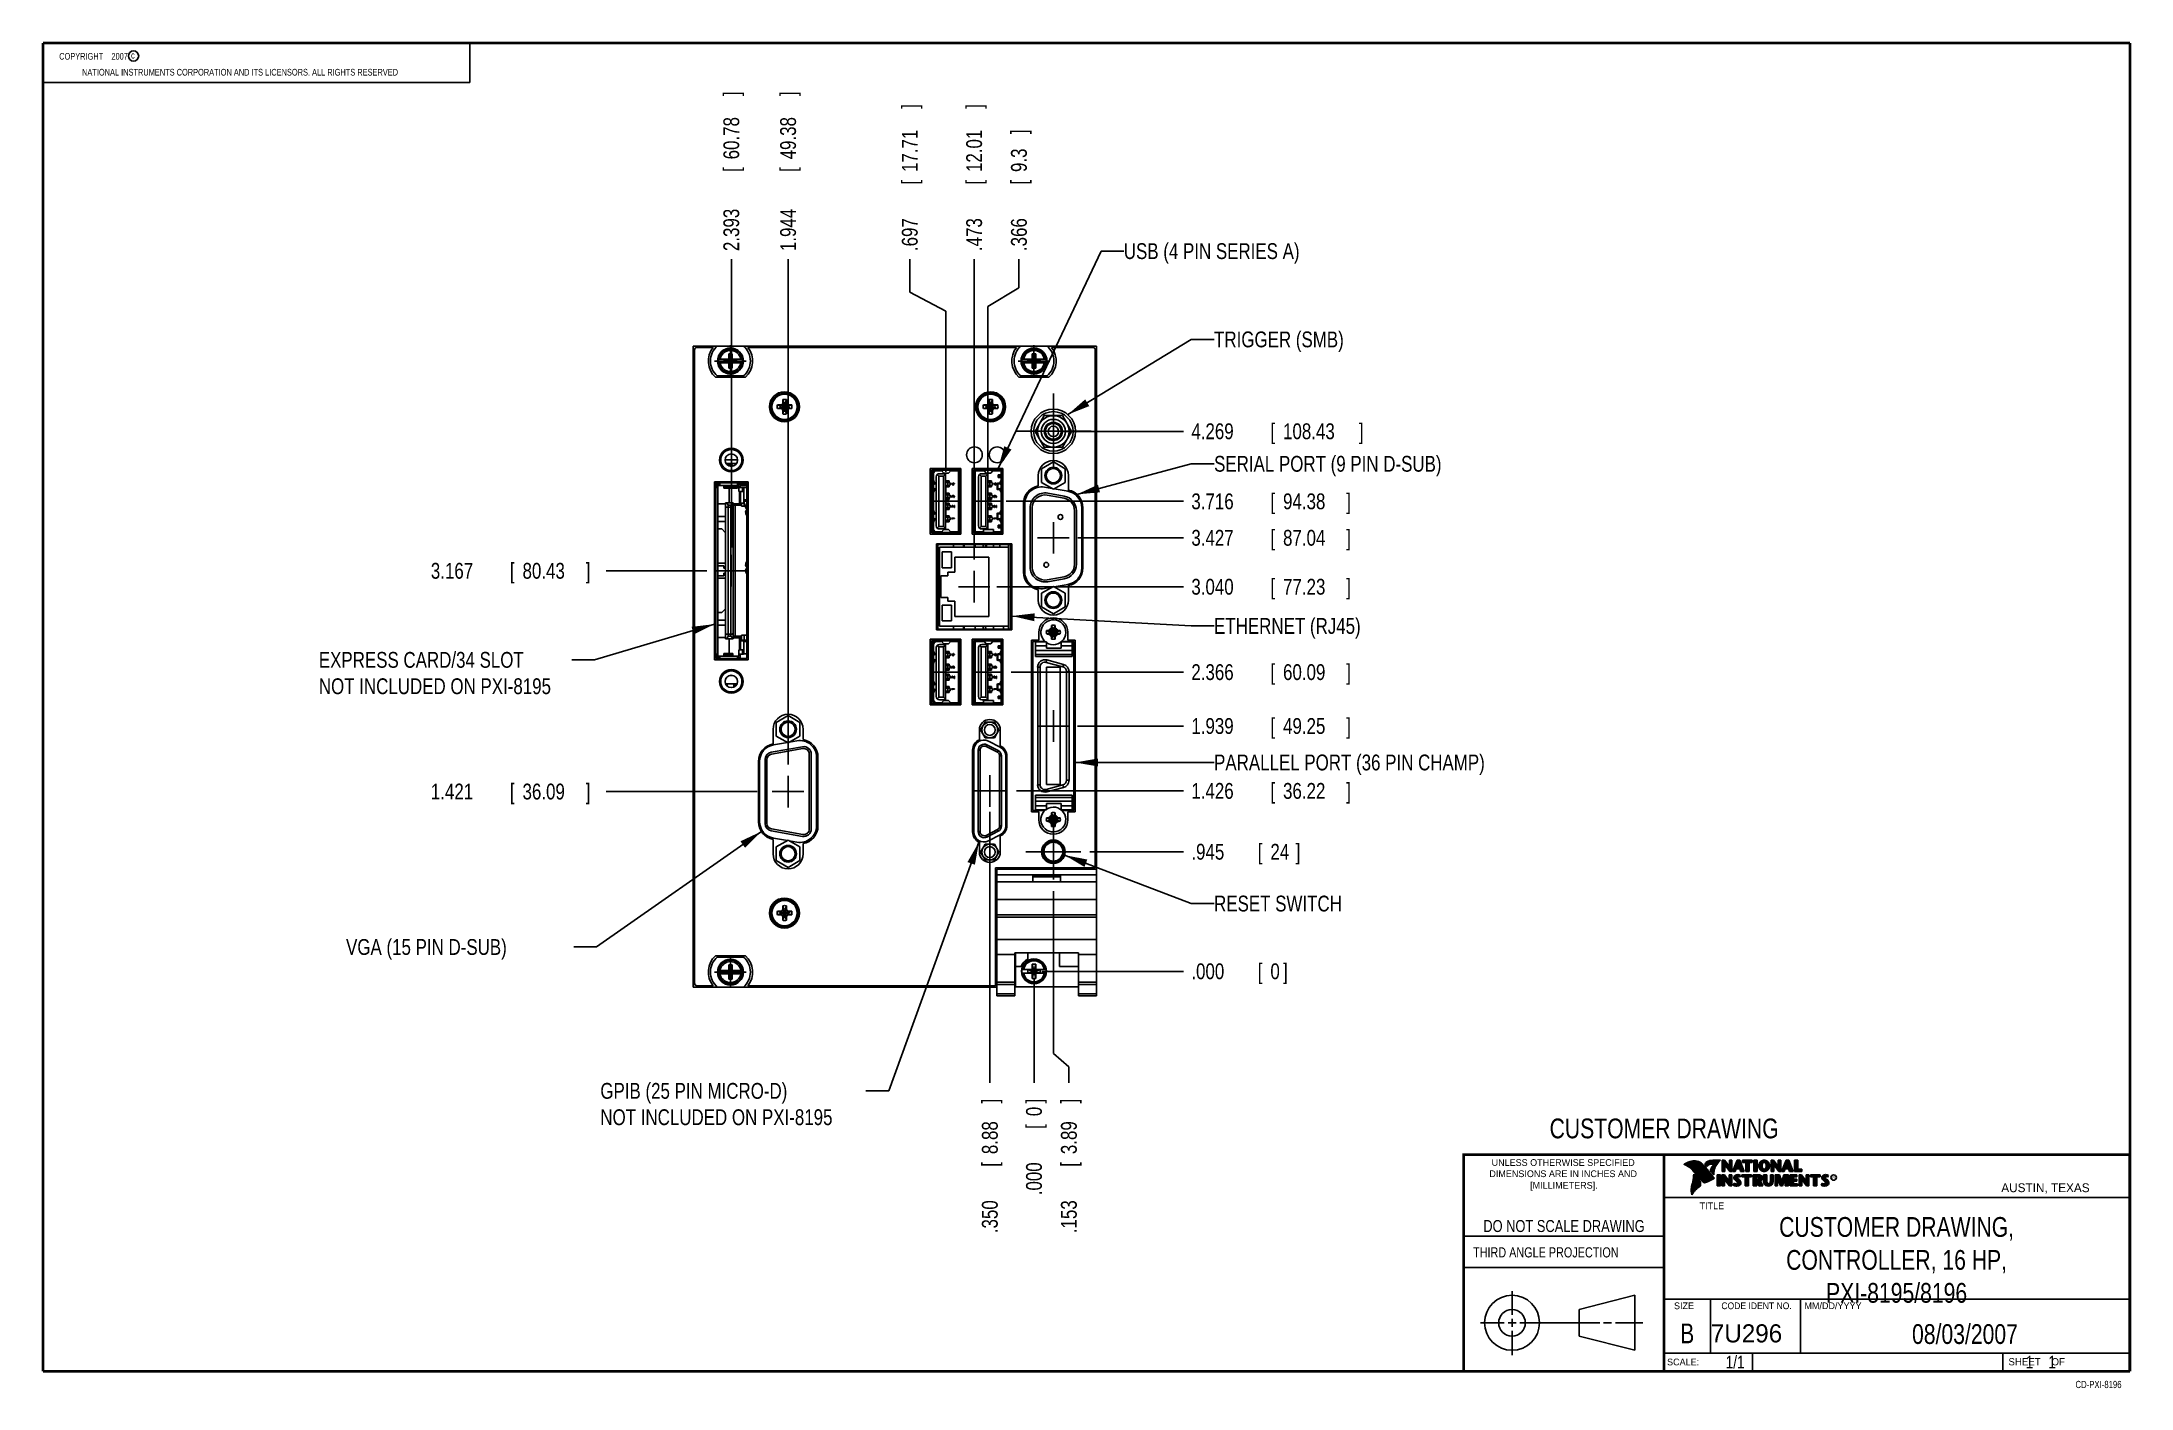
# Model space of a CAD drawing. Header units: inches. Extents: x 0.2 to 16.8, y 0.1 to 10.8.
import ezdxf
from ezdxf.enums import TextEntityAlignment as Align

# ---------------------------------------------------------------- set-up
doc = ezdxf.new("R2010")
doc.units = ezdxf.units.IN
doc.header["$LTSCALE"] = 0.935
doc.header["$MEASUREMENT"] = 0
doc.linetypes.add('CENTER', pattern=[0.6, 0.375, -0.075, 0.075, -0.075])
doc.layers.get('0').update_dxf_attribs({"linetype": 'CONTINUOUS'})
for name, color, linetype in [('DATUMCURVES', 7, 'CONTINUOUS'), ('DEFAULT_1', 7, 'CENTER'), ('DETAIL', 7, 'CONTINUOUS'), ('DIMENSIONS', 7, 'CONTINUOUS')]:
    doc.layers.add(name, color=color, linetype=linetype)
doc.styles.get("Standard").update_dxf_attribs({"font": 'txt', "width": 0.8})
doc.dimstyles.new('DIMSTYLE_1', dxfattribs={"dimtxt": 0.125, "dimasz": 0.18, "dimexe": 0.18, "dimexo": 0.0625, "dimgap": 0.09, "dimtad": 0, "dimtih": 1, "dimtoh": 1, "dimdec": 3, "dimzin": 4, "dimdsep": 46, "dimtxsty": 'STANDARD', "dimblk": '_FILLED', "dimblk1": '_FILLED', "dimblk2": '_FILLED', "dimcen": 0.09, "dimadec": 0, "dimazin": 0, "dimtp": 0.01, "dimtm": 0.01, "dimtfac": 1, "dimtdec": 3, "dimtofl": 0, "dimtmove": 0, "dimatfit": 3, "dimldrblk": '_FILLED', "dimfxl": 1, "dimtolj": 1, "dimtzin": 4, "dimarcsym": 0})

msp = doc.modelspace()

# ---------------------------------------------------------------- texts
at = {"color": 2, "linetype": 'CONTINUOUS', "width": 0.8}
for s, height, p in [('c', 0.053, (0.946, 10.6363)), ('NATIONAL INSTRUMENTS CORPORATION AND ITS LICENSORS. ALL RIGHTS RESERVED', 0.053, (0.5583, 10.5016)), ('THIRD ANGLE PROJECTION', 0.08, (11.5564, 1.1584))]:
    msp.add_text(s, height=height, dxfattribs=at).set_placement(p)
at = {"color": 7, "linetype": 'CONTINUOUS', "width": 0.8}
for s, height, p in [('CUSTOMER DRAWING', 0.15625, (13.0668, 2.1001)), ('DO NOT SCALE DRAWING', 0.095, (12.2754, 1.3592)), ('B', 0.1562, (13.2497, 0.4798)), ('08/03/2007', 0.15625, (15.4455, 0.4744))]:
    msp.add_text(s, height=height, dxfattribs=at).set_placement(p, align=Align.CENTER)
at = {"color": 2, "linetype": 'CONTINUOUS'}
for s, p in [('DIMENSIONS ARE IN INCHES AND', (12.2688, 1.7933)), ('UNLESS OTHERWISE SPECIFIED', (12.2688, 1.8819)), ('[MILLIMETERS].', (12.2746, 1.7015))]:
    msp.add_text(s, height=0.053254, dxfattribs=at).set_placement(p, align=Align.CENTER)
for s, height, p in [('R', 0.0217, (14.3971, 1.7782)), ('AUSTIN, TEXAS', 0.069617, (15.7327, 1.6745)), ('TITLE', 0.05325, (13.3474, 1.5397)), ('SIZE', 0.05325, (13.1451, 0.7494)), ('MM/DD/YYYY', 0.05325, (14.1765, 0.7494)), ('SCALE:', 0.05325, (13.0904, 0.3053)), ('SHEET    OF', 0.057262, (15.7892, 0.3052))]:
    msp.add_text(s, height=height, dxfattribs=at).set_placement(p)
at = {"color": 2, "linetype": 'CONTINUOUS', "width": 0.95}
msp.add_text('CODE IDENT NO.', height=0.053254, dxfattribs=at).set_placement((13.7978, 0.7494), align=Align.CENTER)
at = {"color": 7, "linetype": 'CONTINUOUS'}
msp.add_text('7U296', height=0.14316, dxfattribs=at).set_placement((13.4363, 0.4866))
at = {"color": 7, "linetype": 'CONTINUOUS', "width": 0.8}
msp.add_text('1/1', height=0.1, dxfattribs=at).set_placement((13.7025, 0.2805), align=Align.RIGHT)
at = {"color": 2, "linetype": 'CONTINUOUS', "width": 0.8}
msp.add_text('CD-PXI-8196', height=0.057262, dxfattribs=at).set_placement((16.6837, 0.1254), align=Align.RIGHT)
at = {"color": 2, "linetype": 'CONTINUOUS', "insert": (0.3125, 10.6805), "char_height": 0.053, "width": 0.8904, "attachment_point": 1}
msp.add_mtext('    COPYRIGHT    2007', dxfattribs=at)
at = {"color": 7, "linetype": 'CONTINUOUS'}
for s, insert, char_height, width, attachment_point in [('CUSTOMER DRAWING,\\PCONTROLLER, 16 HP,\\PPXI-8195/8196', (14.9051, 1.4775), 0.15625, 2.25, 2), ('    1    1', (15.8075, 0.3805), 0.1, 0.8, 1)]:
    msp.add_mtext(s, dxfattribs=dict(at, insert=insert, char_height=char_height, width=width, attachment_point=attachment_point))
at = {"layer": 'DETAIL', "color": 2, "linetype": 'CONTINUOUS', "width": 0.8}
for s, p in [('USB (4 PIN SERIES A)', (8.795, 9.0511)), ('TRIGGER (SMB)', (9.5088, 8.3533)), ('SERIAL PORT (9 PIN D-SUB)', (9.5088, 7.3698)), ('ETHERNET (RJ45)', (9.5088, 6.0881)), ('PARALLEL PORT (36 PIN CHAMP)', (9.5088, 5.0088)), ('RESET SWITCH', (9.5088, 3.8934)), ('VGA (15 PIN D-SUB)', (2.6457, 3.5501))]:
    msp.add_text(s, height=0.125, dxfattribs=at).set_placement(p)
at = {"layer": 'DETAIL', "color": 2, "linetype": 'CONTINUOUS', "char_height": 0.125, "width": 2.4, "attachment_point": 1}
for s, insert in [('EXPRESS CARD/34 SLOT\\PNOT INCLUDED ON PXI-8195', (2.4306, 5.9449)), ('GPIB (25 PIN MICRO-D)\\PNOT INCLUDED ON PXI-8195', (4.6562, 2.5377))]:
    msp.add_mtext(s, dxfattribs=dict(at, insert=insert))

# ---------------------------------------------------------------- blocks, each defined once
blk = doc.blocks.new('*D0')
at = {"layer": 'DIMENSIONS', "color": 2, "linetype": 'CONTINUOUS'}
blk.add_line((8.3, 7.689), (9.266, 7.689), dxfattribs=at)
at = {"layer": 'DIMENSIONS', "color": 2, "linetype": 'CONTINUOUS', "width": 0.8}
for s, p in [('4.269', (9.329, 7.627)), ('[', (9.954, 7.627)), ('108.43', (10.054, 7.627)), (']', (10.654, 7.627))]:
    blk.add_text(s, height=0.125, dxfattribs=at).set_placement(p)
blk = doc.blocks.new('_FILLED')
at = {"color": 0, "linetype": 'BYBLOCK'}
blk.add_solid([(0, 0), (-1, 0.174), (-1, -0.174)], dxfattribs=at)
blk = doc.blocks.new('*D1')
at = {"layer": 'DIMENSIONS', "color": 2, "linetype": 'CONTINUOUS'}
blk.add_line((6.141, 5.055), (6.141, 9.051), dxfattribs=at)
at = {"layer": 'DIMENSIONS', "color": 2, "linetype": 'CONTINUOUS', "width": 0.8}
for s, p in [(']', (6.203, 10.339)), ('49.38', (6.203, 9.839)), ('[', (6.203, 9.739)), ('1.944', (6.203, 9.114))]:
    blk.add_text(s, height=0.125, rotation=90, dxfattribs=at).set_placement(p)
blk = doc.blocks.new('*D2')
at = {"layer": 'DIMENSIONS', "color": 2, "linetype": 'CONTINUOUS'}
blk.add_line((8.147, 3.42), (9.266, 3.42), dxfattribs=at)
at = {"layer": 'DIMENSIONS', "color": 2, "linetype": 'CONTINUOUS', "width": 0.8}
for s, p in [('.000', (9.329, 3.358)), ('[', (9.854, 3.358)), ('0', (9.954, 3.358)), (']', (10.054, 3.358))]:
    blk.add_text(s, height=0.125, dxfattribs=at).set_placement(p)
blk = doc.blocks.new('*D3')
at = {"layer": 'DIMENSIONS', "color": 2, "linetype": 'CONTINUOUS'}
blk.add_line((8.085, 3.358), (8.085, 2.538), dxfattribs=at)
at = {"layer": 'DIMENSIONS', "color": 2, "linetype": 'CONTINUOUS', "width": 0.8}
for s, p in [(']', (8.147, 2.375)), ('0', (8.147, 2.275)), ('[', (8.147, 2.175)), ('.000', (8.147, 1.65))]:
    blk.add_text(s, height=0.125, rotation=90, dxfattribs=at).set_placement(p)
blk = doc.blocks.new('*D4')
at = {"layer": 'DIMENSIONS', "color": 2, "linetype": 'CONTINUOUS'}
blk.add_line((8.526, 4.365), (9.266, 4.365), dxfattribs=at)
at = {"layer": 'DIMENSIONS', "color": 2, "linetype": 'CONTINUOUS', "width": 0.8}
for s, p in [('.945', (9.329, 4.303)), ('[', (9.854, 4.303)), ('24', (9.954, 4.303)), (']', (10.154, 4.303))]:
    blk.add_text(s, height=0.125, dxfattribs=at).set_placement(p)
blk = doc.blocks.new('*D5')
at = {"layer": 'DIMENSIONS', "color": 2, "linetype": 'CONTINUOUS'}
blk.add_line((7.946, 4.846), (9.266, 4.846), dxfattribs=at)
at = {"layer": 'DIMENSIONS', "color": 2, "linetype": 'CONTINUOUS', "width": 0.8}
for s, p in [('1.426', (9.329, 4.784)), ('[', (9.954, 4.784)), ('36.22', (10.054, 4.784)), (']', (10.554, 4.784))]:
    blk.add_text(s, height=0.125, dxfattribs=at).set_placement(p)
blk = doc.blocks.new('*D6')
at = {"layer": 'DIMENSIONS', "color": 2, "linetype": 'CONTINUOUS'}
blk.add_line((8.43, 5.359), (9.266, 5.359), dxfattribs=at)
at = {"layer": 'DIMENSIONS', "color": 2, "linetype": 'CONTINUOUS', "width": 0.8}
for s, p in [('1.939', (9.329, 5.297)), ('[', (9.954, 5.297)), ('49.25', (10.054, 5.297)), (']', (10.554, 5.297))]:
    blk.add_text(s, height=0.125, dxfattribs=at).set_placement(p)
blk = doc.blocks.new('*D7')
at = {"layer": 'DIMENSIONS', "color": 2, "linetype": 'CONTINUOUS'}
blk.add_line((8.432, 6.847), (9.266, 6.847), dxfattribs=at)
at = {"layer": 'DIMENSIONS', "color": 2, "linetype": 'CONTINUOUS', "width": 0.8}
for s, p in [('3.427', (9.329, 6.785)), ('[', (9.954, 6.785)), ('87.04', (10.054, 6.785)), (']', (10.554, 6.785))]:
    blk.add_text(s, height=0.125, dxfattribs=at).set_placement(p)
blk = doc.blocks.new('*D8')
at = {"layer": 'DIMENSIONS', "color": 2, "linetype": 'CONTINUOUS'}
blk.add_line((7.904, 5.786), (9.266, 5.786), dxfattribs=at)
at = {"layer": 'DIMENSIONS', "color": 2, "linetype": 'CONTINUOUS', "width": 0.8}
for s, p in [('2.366', (9.329, 5.723)), ('[', (9.954, 5.723)), ('60.09', (10.054, 5.723)), (']', (10.554, 5.723))]:
    blk.add_text(s, height=0.125, dxfattribs=at).set_placement(p)
blk = doc.blocks.new('*D9')
at = {"layer": 'DIMENSIONS', "color": 2, "linetype": 'CONTINUOUS'}
blk.add_line((7.791, 6.461), (9.266, 6.461), dxfattribs=at)
at = {"layer": 'DIMENSIONS', "color": 2, "linetype": 'CONTINUOUS', "width": 0.8}
for s, p in [('3.040', (9.329, 6.398)), ('[', (9.954, 6.398)), ('77.23', (10.054, 6.398)), (']', (10.554, 6.398))]:
    blk.add_text(s, height=0.125, dxfattribs=at).set_placement(p)
blk = doc.blocks.new('*D10')
at = {"layer": 'DIMENSIONS', "color": 2, "linetype": 'CONTINUOUS'}
blk.add_line((7.866, 7.136), (9.266, 7.136), dxfattribs=at)
at = {"layer": 'DIMENSIONS', "color": 2, "linetype": 'CONTINUOUS', "width": 0.8}
for s, p in [('3.716', (9.329, 7.073)), ('[', (9.954, 7.073)), ('94.38', (10.054, 7.073)), (']', (10.554, 7.073))]:
    blk.add_text(s, height=0.125, dxfattribs=at).set_placement(p)
blk = doc.blocks.new('*D11')
at = {"layer": 'DIMENSIONS', "color": 2, "linetype": 'CONTINUOUS'}
blk.add_line((5.896, 4.841), (4.703, 4.841), dxfattribs=at)
at = {"layer": 'DIMENSIONS', "color": 2, "linetype": 'CONTINUOUS', "width": 0.8}
for s, p in [('1.421', (3.316, 4.779)), ('[', (3.941, 4.779)), ('36.09', (4.041, 4.779)), (']', (4.541, 4.779))]:
    blk.add_text(s, height=0.125, dxfattribs=at).set_placement(p)
blk = doc.blocks.new('*D12')
at = {"layer": 'DIMENSIONS', "color": 2, "linetype": 'CONTINUOUS'}
blk.add_line((5.498, 6.587), (4.703, 6.587), dxfattribs=at)
at = {"layer": 'DIMENSIONS', "color": 2, "linetype": 'CONTINUOUS', "width": 0.8}
for s, p in [('3.167', (3.316, 6.524)), ('[', (3.941, 6.524)), ('80.43', (4.041, 6.524)), (']', (4.541, 6.524))]:
    blk.add_text(s, height=0.125, dxfattribs=at).set_placement(p)
blk = doc.blocks.new('*D13')
at = {"layer": 'DIMENSIONS', "color": 2, "linetype": 'CONTINUOUS'}
for p, q in [((8.238, 4.053), (8.238, 2.771)), ((8.238, 2.771), (8.361, 2.665)), ((8.361, 2.665), (8.361, 2.538))]:
    blk.add_line(p, q, dxfattribs=at)
at = {"layer": 'DIMENSIONS', "color": 2, "linetype": 'CONTINUOUS', "width": 0.8}
for s, p in [(']', (8.423, 2.375)), ('3.89', (8.423, 1.975)), ('[', (8.423, 1.875)), ('.153', (8.423, 1.35))]:
    blk.add_text(s, height=0.125, rotation=90, dxfattribs=at).set_placement(p)
blk = doc.blocks.new('*D14')
at = {"layer": 'DIMENSIONS', "color": 2, "linetype": 'CONTINUOUS'}
blk.add_line((7.735, 4.681), (7.735, 2.538), dxfattribs=at)
at = {"layer": 'DIMENSIONS', "color": 2, "linetype": 'CONTINUOUS', "width": 0.8}
for s, p in [(']', (7.798, 2.375)), ('8.88', (7.798, 1.975)), ('[', (7.798, 1.875)), ('.350', (7.798, 1.35))]:
    blk.add_text(s, height=0.125, rotation=90, dxfattribs=at).set_placement(p)
blk = doc.blocks.new('*D15')
at = {"layer": 'DIMENSIONS', "color": 2, "linetype": 'CONTINUOUS'}
blk.add_line((5.692, 6.772), (5.692, 9.051), dxfattribs=at)
at = {"layer": 'DIMENSIONS', "color": 2, "linetype": 'CONTINUOUS', "width": 0.8}
for s, p in [(']', (5.754, 10.339)), ('60.78', (5.754, 9.839)), ('[', (5.754, 9.739)), ('2.393', (5.754, 9.114))]:
    blk.add_text(s, height=0.125, rotation=90, dxfattribs=at).set_placement(p)
blk = doc.blocks.new('*D16')
at = {"layer": 'DIMENSIONS', "color": 2, "linetype": 'CONTINUOUS'}
blk.add_line((7.612, 6.675), (7.612, 9.051), dxfattribs=at)
at = {"layer": 'DIMENSIONS', "color": 2, "linetype": 'CONTINUOUS', "width": 0.8}
for s, p in [(']', (7.674, 10.239)), ('12.01', (7.674, 9.739)), ('[', (7.674, 9.639)), ('.473', (7.674, 9.114))]:
    blk.add_text(s, height=0.125, rotation=90, dxfattribs=at).set_placement(p)
blk = doc.blocks.new('*D17')
at = {"layer": 'DIMENSIONS', "color": 2, "linetype": 'CONTINUOUS'}
for p, q in [((7.102, 8.789), (7.102, 9.051)), ((7.388, 8.638), (7.102, 8.789)), ((7.388, 7.37), (7.388, 8.638))]:
    blk.add_line(p, q, dxfattribs=at)
at = {"layer": 'DIMENSIONS', "color": 2, "linetype": 'CONTINUOUS', "width": 0.8}
for s, p in [(']', (7.165, 10.239)), ('17.71', (7.165, 9.739)), ('[', (7.165, 9.639)), ('.697', (7.165, 9.114))]:
    blk.add_text(s, height=0.125, rotation=90, dxfattribs=at).set_placement(p)
blk = doc.blocks.new('*D18')
at = {"layer": 'DIMENSIONS', "color": 2, "linetype": 'CONTINUOUS'}
for p, q in [((7.965, 8.823), (7.965, 9.051)), ((7.719, 8.677), (7.965, 8.823)), ((7.719, 7.329), (7.719, 8.677))]:
    blk.add_line(p, q, dxfattribs=at)
at = {"layer": 'DIMENSIONS', "color": 2, "linetype": 'CONTINUOUS', "width": 0.8}
for s, p in [(']', (8.028, 10.039)), ('9.3', (8.028, 9.739)), ('[', (8.028, 9.639)), ('.366', (8.028, 9.114))]:
    blk.add_text(s, height=0.125, rotation=90, dxfattribs=at).set_placement(p)

# ---------------------------------------------------------------- dimensions: what is measured, and where the dimension line sits
at = {"layer": 'DIMENSIONS', "color": 2, "linetype": 'CONTINUOUS'}
for feature_location, offset, dtype, origin, picture, middle in [((5.6918, 6.7724), (0, 2.2787), 1, (8.0848, 6.5869), '*D15', (5.6918, 9.7761)), ((6.1408, 5.055), (0, 3.9961), 1, (8.0848, 3.4202), '*D1', (6.1408, 9.7761)), ((7.3878, 7.3695), (-0.2857, 1.6816), 0, (8.0848, 7.1359), '*D17', (7.1021, 9.7261)), ((7.6118, 6.675), (0, 2.376), 1, (8.0848, 6.4606), '*D16', (7.6118, 9.7261)), ((7.7188, 7.3289), (0.2465, 1.7221), 0, (8.0848, 7.1359), '*D18', (7.9653, 9.6261)), ((8.3003, 7.6891), (0.966, 0), 0, (8.0848, 3.4202), '*D0', (10.0413, 7.6891)), ((7.8665, 7.1359), (1.3999, 0), 0, (7.7188, 3.4202), '*D10', (9.9913, 7.1359)), ((8.4316, 6.8471), (0.8348, 0), 0, (8.2378, 3.4202), '*D7', (9.9913, 6.8471)), ((5.4976, 6.5869), (-0.7942, 0), 0, (5.6918, 3.4202), '*D12', (3.9783, 6.5869)), ((7.7915, 6.4606), (1.4749, 0), 0, (7.6118, 3.4202), '*D9', (9.9913, 6.4606)), ((7.9036, 5.7859), (1.3628, 0), 0, (7.7188, 3.4202), '*D8', (9.9913, 5.7859)), ((8.4304, 5.3591), (0.8359, 0), 0, (8.2378, 3.4202), '*D6', (9.9913, 5.3591)), ((5.8963, 4.8411), (-1.193, 0), 0, (6.1408, 3.4202), '*D11', (3.9783, 4.8411)), ((7.7353372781, 4.6813217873), (0, -2.1436480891), 1, (8.0848372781, 4.8460836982), '*D14', (7.7353372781, 1.9126736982)), ((7.9462, 4.8461), (1.3202, 0), 0, (7.7353, 3.4202), '*D5', (9.9913, 4.8461)), ((8.2378, 4.0531), (0.1229, -1.5154), 0, (8.0848, 4.3651), '*D13', (8.3608, 1.9127)), ((8.5258, 4.3651), (0.7405, 0), 0, (8.2378, 3.4202), '*D4', (9.7913, 4.3651)), ((8.1473372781, 3.4201736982), (1.119, 0), 0, (8.0848372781, 3.4201736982), '*D2', (9.7413372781, 3.4201736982)), ((8.0848372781, 3.3576736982), (0, -0.82), 1, (8.0848372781, 3.4201736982), '*D3', (8.0848372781, 2.0626736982))]:
    dim = msp.add_ordinate_dim(feature_location=feature_location, offset=offset, dtype=dtype, origin=origin, dimstyle='DIMSTYLE_1', dxfattribs=at)
    dim.commit()
    dim.dimension.update_dxf_attribs({"geometry": picture, "text_midpoint": middle})

# ---------------------------------------------------------------- linework, layer by layer
at = {"color": 2, "linetype": 'CONTINUOUS'}
for p, q in [((0.25, 10.7586), (3.625, 10.7586)), ((0.25, 10.7586), (0.25, 10.4456)), ((3.625, 10.7586), (3.625, 10.4456)), ((0.25, 10.4456), (3.625, 10.4456)), ((13.0652, 1.9695), (16.745, 1.9695)), ((13.0652, 1.9695), (13.0652, 0.2605)), ((13.2311, 1.8934), (13.2311, 1.8949)), ((13.2347, 1.8921), (13.2347, 1.8972)), ((13.2382, 1.8907), (13.2382, 1.8994)), ((13.2418, 1.8892), (13.2418, 1.9015)), ((13.2453, 1.8876), (13.2453, 1.9035)), ((13.2489, 1.8858), (13.2489, 1.9054)), ((13.2524, 1.8839), (13.2524, 1.9069)), ((13.256, 1.8818), (13.256, 1.9084)), ((13.2596, 1.8796), (13.2596, 1.9098)), ((13.2631, 1.8772), (13.2631, 1.9111)), ((13.2667, 1.8747), (13.2667, 1.9124)), ((13.2702, 1.872), (13.2702, 1.9135)), ((13.2738, 1.869), (13.2738, 1.9146)), ((13.2773, 1.8658), (13.2773, 1.9155)), ((13.2809, 1.8624), (13.2809, 1.9164)), ((13.2844, 1.8587), (13.2844, 1.9173)), ((13.288, 1.8549), (13.288, 1.9181)), ((13.2915, 1.851), (13.2915, 1.9188)), ((13.2951, 1.8471), (13.2951, 1.9194)), ((13.2987, 1.8431), (13.2987, 1.9198)), ((13.3022, 1.8391), (13.3022, 1.92)), ((13.3058, 1.8351), (13.3058, 1.9201)), ((13.3093, 1.8311), (13.3093, 1.9201)), ((13.3129, 1.827), (13.3129, 1.9199)), ((13.3164, 1.8229), (13.3164, 1.9196)), ((13.32, 1.8188), (13.32, 1.9192)), ((13.3235, 1.8146), (13.3235, 1.9186)), ((13.3271, 1.8104), (13.3271, 1.9179)), ((13.3306, 1.8062), (13.3306, 1.9172)), ((13.3342, 1.802), (13.3342, 1.9163)), ((13.3378, 1.7978), (13.3378, 1.9151)), ((13.3413, 1.7937), (13.3413, 1.9138)), ((13.3449, 1.7897), (13.3449, 1.9122)), ((13.3484, 1.7856), (13.3484, 1.9103)), ((13.352, 1.7817), (13.352, 1.9081)), ((13.3555, 1.7778), (13.3555, 1.9055)), ((13.3591, 1.7739), (13.3591, 1.9026)), ((13.3626, 1.7701), (13.3626, 1.8991)), ((13.3662, 1.7663), (13.3662, 1.8952)), ((13.3697, 1.7625), (13.3697, 1.8915)), ((13.3733, 1.7588), (13.3733, 1.8878)), ((13.3769, 1.7556), (13.3769, 1.8841)), ((13.3804, 1.7529), (13.3804, 1.8803)), ((13.384, 1.7512), (13.384, 1.8766)), ((13.3875, 1.7509), (13.3875, 1.8728)), ((13.4022, 1.878), (13.3901, 1.8922)), ((13.3911, 1.7518), (13.3911, 1.8691)), ((13.4029, 1.881), (13.3927, 1.893)), ((13.3946, 1.8908), (13.3946, 1.8999)), ((13.3946, 1.7533), (13.3946, 1.8653)), ((13.3982, 1.8866), (13.3982, 1.9062)), ((13.3982, 1.7548), (13.3982, 1.8615)), ((13.4017, 1.8824), (13.4017, 1.9101)), ((13.4017, 1.7563), (13.4017, 1.8574)), ((13.4053, 1.8823), (13.4053, 1.9129)), ((13.4053, 1.7578), (13.4053, 1.8531)), ((13.4088, 1.8844), (13.4088, 1.915)), ((13.4088, 1.7593), (13.4088, 1.8488)), ((13.4124, 1.887), (13.4124, 1.9167)), ((13.4124, 1.7609), (13.4124, 1.8445)), ((13.4159, 1.89), (13.4159, 1.9182)), ((13.4159, 1.7625), (13.4159, 1.8402)), ((13.4195, 1.8937), (13.4195, 1.9193)), ((13.4195, 1.7641), (13.4195, 1.8359)), ((13.4231, 1.8964), (13.4231, 1.9203)), ((13.4231, 1.7657), (13.4231, 1.8316)), ((13.4266, 1.8982), (13.4266, 1.9209)), ((13.4266, 1.7674), (13.4266, 1.8273)), ((13.4302, 1.8995), (13.4302, 1.9214)), ((13.4302, 1.7691), (13.4302, 1.823)), ((13.4414, 1.8328), (13.4319, 1.8437)), ((13.4337, 1.8997), (13.4337, 1.922)), ((13.4337, 1.7708), (13.4337, 1.8187)), ((13.4433, 1.8344), (13.4349, 1.844)), ((13.4373, 1.8991), (13.4373, 1.9224)), ((13.4373, 1.8413), (13.4373, 1.8491)), ((13.4408, 1.898), (13.4408, 1.9228)), ((13.4408, 1.8372), (13.4408, 1.8572)), ((13.4444, 1.8972), (13.4444, 1.9231)), ((13.4444, 1.8331), (13.4444, 1.8665)), ((13.4479, 1.8969), (13.4479, 1.9234)), ((13.4479, 1.8288), (13.4479, 1.873)), ((13.4515, 1.8966), (13.4515, 1.9236)), ((13.4515, 1.8247), (13.4515, 1.8764)), ((13.4529, 1.9261), (13.5132, 1.9271)), ((13.453, 1.9236), (13.5067, 1.9245)), ((13.455, 1.8965), (13.455, 1.9237)), ((13.455, 1.8207), (13.455, 1.878)), ((13.4586, 1.8964), (13.4586, 1.9237)), ((13.4586, 1.8303), (13.4586, 1.879)), ((13.4622, 1.8957), (13.4622, 1.9238)), ((13.4622, 1.8535), (13.4622, 1.8795)), ((13.4657, 1.8935), (13.4657, 1.9238)), ((13.4657, 1.8636), (13.4657, 1.8798)), ((13.4693, 1.872), (13.4693, 1.9239)), ((13.4728, 1.8794), (13.4728, 1.9239)), ((13.4764, 1.8859), (13.4764, 1.924)), ((13.4799, 1.8919), (13.4799, 1.924)), ((13.4835, 1.8973), (13.4835, 1.9241)), ((13.487, 1.9023), (13.487, 1.9242)), ((13.4906, 1.9069), (13.4906, 1.9242)), ((13.4941, 1.9112), (13.4941, 1.9243)), ((13.4977, 1.9153), (13.4977, 1.9243)), ((13.5013, 1.9191), (13.5013, 1.9244)), ((13.5261, 1.9263), (13.5451, 1.9263)), ((13.5261, 1.839), (13.5261, 1.9263)), ((13.5466, 1.839), (13.5261, 1.839)), ((13.5286, 1.9237), (13.5439, 1.9237)), ((13.5286, 1.8415), (13.5286, 1.9237)), ((13.5441, 1.8415), (13.5286, 1.8415)), ((13.5332, 1.8415), (13.5332, 1.9237)), ((13.5367, 1.8415), (13.5367, 1.9237)), ((13.5402, 1.8415), (13.5402, 1.9237)), ((13.5441, 1.8976), (13.5437, 1.9237)), ((13.5439, 1.9237), (13.5854, 1.869)), ((13.5873, 1.8415), (13.5441, 1.8976)), ((13.5441, 1.8976), (13.5441, 1.8415)), ((13.5451, 1.9263), (13.5829, 1.8765)), ((13.586, 1.839), (13.5466, 1.8902)), ((13.5466, 1.8902), (13.5466, 1.839)), ((13.5471, 1.8936), (13.5471, 1.9194)), ((13.5506, 1.8891), (13.5506, 1.9149)), ((13.5541, 1.8846), (13.5541, 1.9103)), ((13.5576, 1.8801), (13.5576, 1.9057)), ((13.561, 1.8756), (13.561, 1.9011)), ((13.5645, 1.8711), (13.5645, 1.8965)), ((13.568, 1.8665), (13.568, 1.8919)), ((13.5715, 1.862), (13.5715, 1.8874)), ((13.575, 1.8575), (13.575, 1.8828)), ((13.5784, 1.853), (13.5784, 1.8782)), ((13.5819, 1.8485), (13.5819, 1.8736)), ((13.5829, 1.9263), (13.6036, 1.9263)), ((13.5829, 1.8765), (13.5829, 1.9263)), ((13.5854, 1.9237), (13.6011, 1.9237)), ((13.5854, 1.869), (13.5854, 1.9237)), ((13.5854, 1.844), (13.5854, 1.869)), ((13.6036, 1.839), (13.586, 1.839)), ((13.6011, 1.8415), (13.5873, 1.8415)), ((13.5889, 1.8415), (13.5889, 1.9237)), ((13.5923, 1.8415), (13.5923, 1.9237)), ((13.5958, 1.8415), (13.5958, 1.9237)), ((13.5993, 1.8415), (13.5993, 1.9237)), ((13.6011, 1.9237), (13.6011, 1.8415)), ((13.6036, 1.9263), (13.6036, 1.839)), ((13.6088, 1.839), (13.6444, 1.9262)), ((13.6294, 1.839), (13.6088, 1.839)), ((13.6125, 1.8415), (13.6461, 1.9237)), ((13.6277, 1.8415), (13.6125, 1.8415)), ((13.6167, 1.8415), (13.6167, 1.8516)), ((13.6201, 1.8415), (13.6201, 1.8601)), ((13.6236, 1.8415), (13.6236, 1.8686)), ((13.6271, 1.8415), (13.6271, 1.8771)), ((13.6361, 1.8623), (13.6277, 1.8415)), ((13.6378, 1.8598), (13.6294, 1.839)), ((13.6306, 1.8486), (13.6306, 1.8857)), ((13.634, 1.8573), (13.634, 1.8942)), ((13.6665, 1.8623), (13.6361, 1.8623)), ((13.6375, 1.8623), (13.6375, 1.9027)), ((13.6647, 1.8598), (13.6378, 1.8598)), ((13.6388, 1.8711), (13.65, 1.9073)), ((13.6639, 1.8711), (13.6388, 1.8711)), ((13.641, 1.8781), (13.641, 1.9112)), ((13.641, 1.8623), (13.641, 1.8711)), ((13.6423, 1.8736), (13.6519, 1.9048)), ((13.6606, 1.8736), (13.6423, 1.8736)), ((13.6444, 1.9262), (13.6664, 1.9262)), ((13.6445, 1.8893), (13.6445, 1.9197)), ((13.6445, 1.8623), (13.6445, 1.8711)), ((13.6461, 1.9237), (13.6647, 1.9237)), ((13.6479, 1.9006), (13.6479, 1.9237)), ((13.6479, 1.8623), (13.6479, 1.8711)), ((13.65, 1.9073), (13.6541, 1.9073)), ((13.6514, 1.9073), (13.6514, 1.9237)), ((13.6514, 1.8623), (13.6514, 1.8711)), ((13.6519, 1.9048), (13.6521, 1.9048)), ((13.6521, 1.9048), (13.6606, 1.8736)), ((13.6541, 1.9073), (13.6639, 1.8711)), ((13.6549, 1.9043), (13.6549, 1.9237)), ((13.6549, 1.8623), (13.6549, 1.8711)), ((13.6584, 1.8915), (13.6584, 1.9237)), ((13.6584, 1.8623), (13.6584, 1.8711)), ((13.6618, 1.8787), (13.6618, 1.9237)), ((13.6618, 1.8623), (13.6618, 1.8711)), ((13.6647, 1.9237), (13.6959, 1.8415)), ((13.6717, 1.839), (13.6647, 1.8598)), ((13.6653, 1.8623), (13.6653, 1.922)), ((13.6664, 1.9262), (13.6995, 1.839)), ((13.6735, 1.8415), (13.6665, 1.8623)), ((13.6688, 1.8555), (13.6688, 1.9128)), ((13.6995, 1.839), (13.6717, 1.839)), ((13.6723, 1.8452), (13.6723, 1.9037)), ((13.6959, 1.8415), (13.6735, 1.8415)), ((13.6757, 1.8415), (13.6757, 1.8945)), ((13.6792, 1.8415), (13.6792, 1.8854)), ((13.6827, 1.8415), (13.6827, 1.8762)), ((13.6862, 1.8415), (13.6862, 1.8671)), ((13.6866, 1.9262), (13.7634, 1.9262)), ((13.6866, 1.9099), (13.6866, 1.9262)), ((13.7118, 1.9099), (13.6866, 1.9099)), ((13.6891, 1.9237), (13.7609, 1.9237)), ((13.6891, 1.9125), (13.6891, 1.9237)), ((13.7143, 1.9125), (13.6891, 1.9125)), ((13.6896, 1.8415), (13.6896, 1.8579)), ((13.6931, 1.9125), (13.6931, 1.9237)), ((13.6931, 1.8415), (13.6931, 1.8488)), ((13.6966, 1.9125), (13.6966, 1.9237)), ((13.7001, 1.9125), (13.7001, 1.9237)), ((13.7035, 1.9125), (13.7035, 1.9237)), ((13.707, 1.9125), (13.707, 1.9237)), ((13.7105, 1.9125), (13.7105, 1.9237)), ((13.7118, 1.839), (13.7118, 1.9099)), ((13.7382, 1.839), (13.7118, 1.839)), ((13.7143, 1.9125), (13.714, 1.9237)), ((13.7143, 1.8415), (13.7143, 1.9125)), ((13.7357, 1.8415), (13.7143, 1.8415)), ((13.7174, 1.8415), (13.7174, 1.9237)), ((13.7209, 1.8415), (13.7209, 1.9237)), ((13.7244, 1.8415), (13.7244, 1.9237)), ((13.7279, 1.8415), (13.7279, 1.9237)), ((13.7313, 1.8415), (13.7313, 1.9237)), ((13.7357, 1.9125), (13.7348, 1.9237)), ((13.7609, 1.9125), (13.7357, 1.9125)), ((13.7357, 1.9125), (13.7357, 1.8415)), ((13.7634, 1.9099), (13.7382, 1.9099)), ((13.7382, 1.9099), (13.7382, 1.839)), ((13.7383, 1.9125), (13.7383, 1.9237)), ((13.7418, 1.9125), (13.7418, 1.9237)), ((13.7452, 1.9125), (13.7452, 1.9237)), ((13.7487, 1.9125), (13.7487, 1.9237)), ((13.7522, 1.9125), (13.7522, 1.9237)), ((13.7557, 1.9125), (13.7557, 1.9237)), ((13.7591, 1.9125), (13.7591, 1.9237)), ((13.7609, 1.9237), (13.7609, 1.9125)), ((13.7634, 1.9262), (13.7634, 1.9099)), ((13.7768, 1.9262), (13.8031, 1.9262)), ((13.7768, 1.839), (13.7768, 1.9262)), ((13.8031, 1.839), (13.7768, 1.839)), ((13.7794, 1.9237), (13.8006, 1.9237)), ((13.7794, 1.8415), (13.7794, 1.9237)), ((13.8006, 1.8415), (13.7794, 1.8415)), ((13.7835, 1.8415), (13.7835, 1.9237)), ((13.787, 1.8415), (13.787, 1.9237)), ((13.7904, 1.8415), (13.7904, 1.9237)), ((13.7939, 1.8415), (13.7939, 1.9237)), ((13.7974, 1.8415), (13.7974, 1.9237)), ((13.8006, 1.9237), (13.8006, 1.8415)), ((13.8031, 1.9262), (13.8031, 1.839)), ((13.8154, 1.8853), (13.8155, 1.8871)), ((13.8154, 1.8834), (13.8154, 1.8853)), ((13.8154, 1.8816), (13.8154, 1.8834)), ((13.8155, 1.8797), (13.8154, 1.8816)), ((13.8155, 1.8871), (13.8157, 1.8889)), ((13.8157, 1.8779), (13.8155, 1.8797)), ((13.8157, 1.8889), (13.8159, 1.8907)), ((13.8159, 1.876), (13.8157, 1.8779)), ((13.8159, 1.8907), (13.8161, 1.8924)), ((13.8162, 1.8742), (13.8159, 1.876)), ((13.8161, 1.8924), (13.8165, 1.8941)), ((13.8166, 1.8724), (13.8162, 1.8742)), ((13.8165, 1.8941), (13.8169, 1.8958)), ((13.817, 1.8706), (13.8166, 1.8724)), ((13.8169, 1.8958), (13.8174, 1.8975)), ((13.8174, 1.8689), (13.817, 1.8706)), ((13.8174, 1.8975), (13.8179, 1.8991)), ((13.8179, 1.8672), (13.8174, 1.8689)), ((13.8179, 1.8991), (13.8185, 1.9006)), ((13.8179, 1.8852), (13.818, 1.8869)), ((13.8179, 1.8834), (13.8179, 1.8852)), ((13.818, 1.8817), (13.8179, 1.8834)), ((13.8185, 1.8655), (13.8179, 1.8672)), ((13.818, 1.8869), (13.8182, 1.8886)), ((13.8181, 1.8799), (13.818, 1.8817)), ((13.8182, 1.8781), (13.8181, 1.8799)), ((13.8182, 1.8886), (13.8184, 1.8903)), ((13.8184, 1.8764), (13.8182, 1.8781)), ((13.8184, 1.8903), (13.8186, 1.892)), ((13.8187, 1.8746), (13.8184, 1.8764)), ((13.8185, 1.9006), (13.8191, 1.9021)), ((13.8191, 1.8639), (13.8185, 1.8655)), ((13.8186, 1.892), (13.819, 1.8936)), ((13.8191, 1.8729), (13.8187, 1.8746)), ((13.819, 1.8936), (13.8193, 1.8952)), ((13.8191, 1.9021), (13.8198, 1.9036)), ((13.8194, 1.8712), (13.8191, 1.8729)), ((13.8198, 1.8623), (13.8191, 1.8639)), ((13.8193, 1.8952), (13.8198, 1.8967)), ((13.8199, 1.8696), (13.8194, 1.8712)), ((13.8198, 1.9036), (13.8206, 1.9051)), ((13.8198, 1.8967), (13.8203, 1.8982)), ((13.8205, 1.8607), (13.8198, 1.8623)), ((13.8204, 1.8679), (13.8199, 1.8696)), ((13.8203, 1.8982), (13.8208, 1.8997)), ((13.8209, 1.8664), (13.8204, 1.8679)), ((13.8213, 1.8592), (13.8205, 1.8607)), ((13.8206, 1.9051), (13.8214, 1.9065)), ((13.8208, 1.8997), (13.8214, 1.9011)), ((13.8209, 1.8664), (13.8208, 1.8997)), ((13.8215, 1.8648), (13.8209, 1.8664)), ((13.8221, 1.8578), (13.8213, 1.8592)), ((13.8214, 1.9065), (13.8223, 1.9079)), ((13.8214, 1.9011), (13.8221, 1.9025)), ((13.8221, 1.8633), (13.8215, 1.8648)), ((13.8221, 1.9025), (13.8228, 1.9038)), ((13.8228, 1.8619), (13.8221, 1.8633)), ((13.823, 1.8563), (13.8221, 1.8578)), ((13.8223, 1.9079), (13.8232, 1.9092)), ((13.8228, 1.9038), (13.8236, 1.9052)), ((13.8235, 1.8604), (13.8228, 1.8619)), ((13.8239, 1.855), (13.823, 1.8563)), ((13.8232, 1.9092), (13.8243, 1.9106)), ((13.8243, 1.8591), (13.8235, 1.8604)), ((13.8236, 1.9052), (13.8244, 1.9065)), ((13.8249, 1.8536), (13.8239, 1.855)), ((13.8243, 1.9106), (13.8253, 1.9119)), ((13.8243, 1.8591), (13.8244, 1.9065)), ((13.8251, 1.8577), (13.8243, 1.8591)), ((13.8244, 1.9065), (13.8253, 1.9077)), ((13.826, 1.8523), (13.8249, 1.8536)), ((13.826, 1.8564), (13.8251, 1.8577)), ((13.8253, 1.9119), (13.8265, 1.9132)), ((13.8253, 1.9077), (13.8262, 1.909)), ((13.8269, 1.8552), (13.826, 1.8564)), ((13.8271, 1.8511), (13.826, 1.8523)), ((13.8262, 1.909), (13.8273, 1.9102)), ((13.8265, 1.9132), (13.8276, 1.9144)), ((13.8279, 1.854), (13.8269, 1.8552)), ((13.8282, 1.8499), (13.8271, 1.8511)), ((13.8273, 1.9102), (13.8283, 1.9114)), ((13.8276, 1.9144), (13.8288, 1.9156)), ((13.8279, 1.854), (13.8283, 1.9114)), ((13.8289, 1.8528), (13.8279, 1.854)), ((13.8294, 1.8487), (13.8282, 1.8499)), ((13.8283, 1.9114), (13.8294, 1.9126)), ((13.8288, 1.9156), (13.8301, 1.9167)), ((13.83, 1.8517), (13.8289, 1.8528)), ((13.8294, 1.9126), (13.8306, 1.9137)), ((13.8306, 1.8476), (13.8294, 1.8487)), ((13.8311, 1.8506), (13.83, 1.8517)), ((13.8301, 1.9167), (13.8314, 1.9178)), ((13.8306, 1.9137), (13.8318, 1.9148)), ((13.8319, 1.8466), (13.8306, 1.8476)), ((13.8311, 1.8506), (13.8318, 1.9148)), ((13.8323, 1.8496), (13.8311, 1.8506)), ((13.8314, 1.9178), (13.8327, 1.9188)), ((13.8318, 1.9148), (13.833, 1.9158)), ((13.8332, 1.8456), (13.8319, 1.8466)), ((13.8335, 1.8486), (13.8323, 1.8496)), ((13.8327, 1.9188), (13.834, 1.9198)), ((13.833, 1.9158), (13.8342, 1.9168)), ((13.8346, 1.8447), (13.8332, 1.8456)), ((13.8347, 1.8477), (13.8335, 1.8486)), ((13.834, 1.9198), (13.8354, 1.9207)), ((13.8342, 1.9168), (13.8355, 1.9177)), ((13.836, 1.8438), (13.8346, 1.8447)), ((13.8347, 1.8477), (13.8355, 1.9177)), ((13.836, 1.8468), (13.8347, 1.8477)), ((13.8354, 1.9207), (13.8368, 1.9215)), ((13.8355, 1.9177), (13.8368, 1.9185)), ((13.8373, 1.846), (13.836, 1.8468)), ((13.8374, 1.843), (13.836, 1.8438)), ((13.8368, 1.9215), (13.8382, 1.9223)), ((13.8368, 1.9185), (13.8381, 1.9193)), ((13.8386, 1.8452), (13.8373, 1.846)), ((13.839, 1.8423), (13.8374, 1.843)), ((13.8381, 1.9193), (13.8394, 1.92)), ((13.8386, 1.8452), (13.8381, 1.9193)), ((13.8382, 1.9223), (13.8397, 1.923)), ((13.84, 1.8445), (13.8386, 1.8452)), ((13.8405, 1.8416), (13.839, 1.8423)), ((13.8394, 1.92), (13.8408, 1.9207)), ((13.8397, 1.923), (13.8412, 1.9237)), ((13.8397, 1.8857), (13.8398, 1.8868)), ((13.8397, 1.8845), (13.8397, 1.8857)), ((13.8397, 1.8833), (13.8397, 1.8845)), ((13.8397, 1.8821), (13.8397, 1.8833)), ((13.8397, 1.8809), (13.8397, 1.8821)), ((13.8398, 1.8796), (13.8397, 1.8809)), ((13.8398, 1.8868), (13.8399, 1.888)), ((13.8399, 1.8784), (13.8398, 1.8796)), ((13.8399, 1.888), (13.84, 1.8891)), ((13.84, 1.8773), (13.8399, 1.8784)), ((13.84, 1.8891), (13.8401, 1.8902)), ((13.8401, 1.8761), (13.84, 1.8773)), ((13.8415, 1.8439), (13.84, 1.8445)), ((13.8401, 1.8902), (13.8402, 1.8913)), ((13.8402, 1.8749), (13.8401, 1.8761)), ((13.8402, 1.8913), (13.8403, 1.8924)), ((13.8404, 1.8738), (13.8402, 1.8749)), ((13.8403, 1.8924), (13.8405, 1.8934)), ((13.8405, 1.8727), (13.8404, 1.8738)), ((13.8405, 1.8934), (13.8407, 1.8944)), ((13.8407, 1.8716), (13.8405, 1.8727)), ((13.8421, 1.8409), (13.8405, 1.8416)), ((13.8407, 1.8944), (13.8409, 1.8954)), ((13.841, 1.8706), (13.8407, 1.8716)), ((13.8408, 1.9207), (13.8422, 1.9213)), ((13.8409, 1.8954), (13.8411, 1.8963)), ((13.8412, 1.8696), (13.841, 1.8706)), ((13.8411, 1.8963), (13.8414, 1.8972)), ((13.8412, 1.9237), (13.8427, 1.9243)), ((13.8414, 1.8686), (13.8412, 1.8696)), ((13.8414, 1.8972), (13.8416, 1.8981)), ((13.8417, 1.8677), (13.8414, 1.8686)), ((13.8415, 1.8439), (13.8417, 1.8678)), ((13.843, 1.8433), (13.8415, 1.8439)), ((13.8416, 1.8981), (13.8419, 1.899)), ((13.842, 1.8667), (13.8417, 1.8677)), ((13.8419, 1.899), (13.8422, 1.8999)), ((13.842, 1.8991), (13.8422, 1.9213)), ((13.8423, 1.8658), (13.842, 1.8667)), ((13.8438, 1.8404), (13.8421, 1.8409)), ((13.8422, 1.9213), (13.8436, 1.9219)), ((13.8422, 1.8999), (13.8426, 1.9007)), ((13.8422, 1.8844), (13.8423, 1.8856)), ((13.8422, 1.8833), (13.8422, 1.8844)), ((13.8422, 1.8821), (13.8422, 1.8833)), ((13.8423, 1.8809), (13.8422, 1.8821)), ((13.8423, 1.8867), (13.8424, 1.8878)), ((13.8423, 1.8856), (13.8423, 1.8867)), ((13.8423, 1.8798), (13.8423, 1.8809)), ((13.8424, 1.8786), (13.8423, 1.8798)), ((13.8427, 1.865), (13.8423, 1.8658)), ((13.8424, 1.8878), (13.8425, 1.8889)), ((13.8425, 1.8775), (13.8424, 1.8786)), ((13.8425, 1.8889), (13.8426, 1.89)), ((13.8426, 1.8764), (13.8425, 1.8775)), ((13.8426, 1.9007), (13.843, 1.9016)), ((13.8426, 1.89), (13.8427, 1.891)), ((13.8427, 1.8753), (13.8426, 1.8764)), ((13.8427, 1.9243), (13.8443, 1.9248)), ((13.8427, 1.891), (13.8428, 1.892)), ((13.8429, 1.8742), (13.8427, 1.8753)), ((13.8431, 1.8641), (13.8427, 1.865)), ((13.8428, 1.892), (13.843, 1.893)), ((13.843, 1.8731), (13.8429, 1.8742)), ((13.843, 1.9016), (13.8434, 1.9024)), ((13.843, 1.893), (13.8432, 1.8939)), ((13.8432, 1.8721), (13.843, 1.8731)), ((13.8445, 1.8428), (13.843, 1.8433)), ((13.8434, 1.8633), (13.8431, 1.8641)), ((13.8432, 1.8939), (13.8434, 1.8948)), ((13.8434, 1.8712), (13.8432, 1.8721)), ((13.8434, 1.9024), (13.8438, 1.9032)), ((13.8434, 1.8948), (13.8436, 1.8957)), ((13.8436, 1.8702), (13.8434, 1.8712)), ((13.8439, 1.8625), (13.8434, 1.8633)), ((13.8436, 1.9219), (13.8451, 1.9224)), ((13.8436, 1.8957), (13.8438, 1.8965)), ((13.8439, 1.8693), (13.8436, 1.8702)), ((13.8438, 1.9032), (13.8443, 1.904)), ((13.8438, 1.8965), (13.844, 1.8974)), ((13.8455, 1.8399), (13.8438, 1.8404)), ((13.8441, 1.8684), (13.8439, 1.8693)), ((13.8443, 1.8617), (13.8439, 1.8625)), ((13.844, 1.8974), (13.8443, 1.8982)), ((13.8444, 1.8676), (13.8441, 1.8684)), ((13.8443, 1.9248), (13.8459, 1.9253)), ((13.8443, 1.904), (13.8447, 1.9047)), ((13.8443, 1.8982), (13.8446, 1.899)), ((13.8448, 1.8609), (13.8443, 1.8617)), ((13.8447, 1.8667), (13.8444, 1.8676)), ((13.8462, 1.8423), (13.8445, 1.8428)), ((13.8446, 1.899), (13.8449, 1.8997)), ((13.8447, 1.9047), (13.8453, 1.9055)), ((13.845, 1.8659), (13.8447, 1.8667)), ((13.8453, 1.8602), (13.8448, 1.8609)), ((13.8449, 1.8997), (13.8453, 1.9005)), ((13.8454, 1.8651), (13.845, 1.8659)), ((13.8451, 1.9224), (13.8466, 1.9229)), ((13.8453, 1.9055), (13.8451, 1.9224)), ((13.8453, 1.9055), (13.8458, 1.9062)), ((13.8453, 1.9005), (13.8456, 1.9012)), ((13.8458, 1.8595), (13.8453, 1.8602)), ((13.8457, 1.8644), (13.8454, 1.8651)), ((13.8473, 1.8395), (13.8455, 1.8399)), ((13.8456, 1.9012), (13.846, 1.902)), ((13.8461, 1.8637), (13.8457, 1.8644)), ((13.8458, 1.9062), (13.8464, 1.9068)), ((13.8464, 1.8588), (13.8458, 1.8595)), ((13.846, 1.8424), (13.8458, 1.8595)), ((13.8459, 1.9253), (13.8476, 1.9257)), ((13.846, 1.902), (13.8464, 1.9027)), ((13.8465, 1.863), (13.8461, 1.8637)), ((13.8478, 1.8419), (13.8462, 1.8423)), ((13.8464, 1.9068), (13.847, 1.9074)), ((13.8464, 1.9027), (13.8468, 1.9033)), ((13.847, 1.8581), (13.8464, 1.8588)), ((13.8469, 1.8623), (13.8465, 1.863)), ((13.8466, 1.9229), (13.8481, 1.9233)), ((13.8468, 1.9033), (13.8473, 1.9039)), ((13.8473, 1.8617), (13.8469, 1.8623)), ((13.847, 1.9074), (13.8477, 1.908)), ((13.8477, 1.8575), (13.847, 1.8581)), ((13.8473, 1.9039), (13.8478, 1.9045)), ((13.8478, 1.8611), (13.8473, 1.8617)), ((13.8491, 1.8391), (13.8473, 1.8395)), ((13.8476, 1.9257), (13.8492, 1.9261)), ((13.8477, 1.908), (13.8483, 1.9086)), ((13.8483, 1.857), (13.8477, 1.8575)), ((13.8478, 1.9045), (13.8482, 1.9051)), ((13.8483, 1.8605), (13.8478, 1.8611)), ((13.8495, 1.8416), (13.8478, 1.8419)), ((13.8481, 1.9233), (13.8497, 1.9236)), ((13.8482, 1.9051), (13.8488, 1.9056)), ((13.8483, 1.9086), (13.849, 1.9091)), ((13.8488, 1.8599), (13.8483, 1.8605)), ((13.849, 1.8564), (13.8483, 1.857)), ((13.8488, 1.9056), (13.8493, 1.9061)), ((13.8494, 1.8594), (13.8488, 1.8599)), ((13.849, 1.9091), (13.8497, 1.9095)), ((13.8498, 1.8559), (13.849, 1.8564)), ((13.8509, 1.8388), (13.8491, 1.8391)), ((13.8492, 1.9261), (13.8509, 1.9264)), ((13.8493, 1.9061), (13.8498, 1.9065)), ((13.8499, 1.8589), (13.8494, 1.8594)), ((13.8495, 1.9094), (13.8495, 1.9236)), ((13.8495, 1.8416), (13.8495, 1.8561)), ((13.8513, 1.8413), (13.8495, 1.8416)), ((13.8497, 1.9236), (13.8513, 1.9239)), ((13.8497, 1.9095), (13.8505, 1.9099)), ((13.8498, 1.9065), (13.8504, 1.9069)), ((13.8505, 1.8555), (13.8498, 1.8559)), ((13.8505, 1.8585), (13.8499, 1.8589)), ((13.8504, 1.9069), (13.851, 1.9073)), ((13.8505, 1.9099), (13.8512, 1.9103)), ((13.8511, 1.8581), (13.8505, 1.8585)), ((13.8513, 1.8551), (13.8505, 1.8555)), ((13.8509, 1.9264), (13.8527, 1.9266)), ((13.8528, 1.8386), (13.8509, 1.8388)), ((13.851, 1.9073), (13.8516, 1.9077)), ((13.8518, 1.8577), (13.8511, 1.8581)), ((13.8512, 1.9103), (13.852, 1.9106)), ((13.8513, 1.9239), (13.853, 1.9241)), ((13.8521, 1.8547), (13.8513, 1.8551)), ((13.853, 1.8411), (13.8513, 1.8413)), ((13.8516, 1.9077), (13.8523, 1.908)), ((13.8524, 1.8574), (13.8518, 1.8577)), ((13.852, 1.9106), (13.8528, 1.9109)), ((13.853, 1.8544), (13.8521, 1.8547)), ((13.8523, 1.908), (13.8529, 1.9083)), ((13.8531, 1.8571), (13.8524, 1.8574)), ((13.8527, 1.9266), (13.8544, 1.9268)), ((13.8528, 1.9109), (13.8536, 1.9111)), ((13.8547, 1.8384), (13.8528, 1.8386)), ((13.8529, 1.9083), (13.8536, 1.9085)), ((13.853, 1.9241), (13.8546, 1.9243)), ((13.853, 1.9109), (13.853, 1.9241)), ((13.8538, 1.8542), (13.853, 1.8544)), ((13.853, 1.8411), (13.853, 1.8544)), ((13.8548, 1.841), (13.853, 1.8411)), ((13.8538, 1.8568), (13.8531, 1.8571)), ((13.8536, 1.9111), (13.8545, 1.9113)), ((13.8536, 1.9085), (13.8543, 1.9087)), ((13.8545, 1.8566), (13.8538, 1.8568)), ((13.8547, 1.854), (13.8538, 1.8542)), ((13.8543, 1.9087), (13.855, 1.9089)), ((13.8544, 1.9268), (13.8561, 1.9269)), ((13.8545, 1.9113), (13.8553, 1.9115)), ((13.8552, 1.8564), (13.8545, 1.8566)), ((13.8546, 1.9243), (13.8563, 1.9244)), ((13.8556, 1.8538), (13.8547, 1.854)), ((13.8565, 1.8384), (13.8547, 1.8384)), ((13.8566, 1.8409), (13.8548, 1.841)), ((13.855, 1.9089), (13.8557, 1.909)), ((13.8559, 1.8563), (13.8552, 1.8564)), ((13.8553, 1.9115), (13.8562, 1.9116)), ((13.8565, 1.8537), (13.8556, 1.8538)), ((13.8557, 1.909), (13.8565, 1.9091)), ((13.8567, 1.8562), (13.8559, 1.8563)), ((13.8561, 1.9269), (13.8579, 1.927)), ((13.8562, 1.9116), (13.8571, 1.9117)), ((13.8563, 1.9244), (13.8579, 1.9245)), ((13.8565, 1.9116), (13.8565, 1.9244)), ((13.8565, 1.9091), (13.8572, 1.9092)), ((13.8574, 1.8537), (13.8565, 1.8537)), ((13.8565, 1.8409), (13.8565, 1.8537)), ((13.8584, 1.8383), (13.8565, 1.8384)), ((13.8584, 1.8408), (13.8566, 1.8409)), ((13.8574, 1.8562), (13.8567, 1.8562)), ((13.8571, 1.9117), (13.858, 1.9117)), ((13.8572, 1.9092), (13.858, 1.9092)), ((13.8582, 1.8562), (13.8574, 1.8562)), ((13.8583, 1.8537), (13.8574, 1.8537)), ((13.8579, 1.927), (13.8596, 1.927)), ((13.8579, 1.9245), (13.8596, 1.9244)), ((13.858, 1.9117), (13.8589, 1.9117)), ((13.858, 1.9092), (13.8587, 1.9091)), ((13.8589, 1.8563), (13.8582, 1.8562)), ((13.8592, 1.8537), (13.8583, 1.8537)), ((13.8601, 1.8409), (13.8584, 1.8408)), ((13.8602, 1.8384), (13.8584, 1.8383)), ((13.8587, 1.9091), (13.8595, 1.9091)), ((13.8589, 1.9117), (13.8598, 1.9116)), ((13.8597, 1.8564), (13.8589, 1.8563)), ((13.8601, 1.8539), (13.8592, 1.8537)), ((13.8595, 1.9091), (13.8602, 1.909)), ((13.8596, 1.927), (13.8614, 1.9269)), ((13.8596, 1.9244), (13.8612, 1.9243)), ((13.8605, 1.8565), (13.8597, 1.8564)), ((13.8598, 1.9116), (13.8607, 1.9114)), ((13.8599, 1.8409), (13.8601, 1.8539)), ((13.861, 1.854), (13.8601, 1.8539)), ((13.8618, 1.841), (13.8601, 1.8409)), ((13.8602, 1.909), (13.861, 1.9088)), ((13.862, 1.8384), (13.8602, 1.8384)), ((13.8612, 1.8567), (13.8605, 1.8565)), ((13.8607, 1.9114), (13.8616, 1.9113)), ((13.861, 1.9114), (13.8612, 1.9243)), ((13.861, 1.9088), (13.8617, 1.9086)), ((13.8619, 1.8542), (13.861, 1.854)), ((13.8612, 1.9243), (13.8628, 1.9242)), ((13.862, 1.8569), (13.8612, 1.8567)), ((13.8614, 1.9269), (13.8631, 1.9267)), ((13.8616, 1.9113), (13.8624, 1.911)), ((13.8617, 1.9086), (13.8624, 1.9084)), ((13.8635, 1.8411), (13.8618, 1.841)), ((13.8627, 1.8545), (13.8619, 1.8542)), ((13.8627, 1.8571), (13.862, 1.8569)), ((13.8638, 1.8386), (13.862, 1.8384)), ((13.8624, 1.911), (13.8632, 1.9108)), ((13.8624, 1.9084), (13.8631, 1.9081)), ((13.8634, 1.8574), (13.8627, 1.8571)), ((13.8636, 1.8547), (13.8627, 1.8545)), ((13.8628, 1.9242), (13.8644, 1.924)), ((13.8631, 1.9267), (13.8648, 1.9265)), ((13.8631, 1.9081), (13.8638, 1.9079)), ((13.8632, 1.9108), (13.864, 1.9105)), ((13.8641, 1.8577), (13.8634, 1.8574)), ((13.8634, 1.8411), (13.8636, 1.8547)), ((13.8652, 1.8413), (13.8635, 1.8411)), ((13.8644, 1.8551), (13.8636, 1.8547)), ((13.8638, 1.9079), (13.8645, 1.9076)), ((13.8656, 1.8388), (13.8638, 1.8386)), ((13.864, 1.9105), (13.8648, 1.9102)), ((13.8647, 1.858), (13.8641, 1.8577)), ((13.8643, 1.9104), (13.8644, 1.924)), ((13.8644, 1.924), (13.8661, 1.9237)), ((13.8652, 1.8554), (13.8644, 1.8551)), ((13.8645, 1.9076), (13.8651, 1.9072)), ((13.8653, 1.8584), (13.8647, 1.858)), ((13.8648, 1.9265), (13.8665, 1.9262)), ((13.8648, 1.9102), (13.8656, 1.9098)), ((13.8651, 1.9072), (13.8657, 1.9069)), ((13.8659, 1.8558), (13.8652, 1.8554)), ((13.8668, 1.8416), (13.8652, 1.8413)), ((13.8659, 1.8588), (13.8653, 1.8584)), ((13.8656, 1.9098), (13.8663, 1.9094)), ((13.8673, 1.8391), (13.8656, 1.8388)), ((13.8657, 1.9069), (13.8662, 1.9065)), ((13.8665, 1.8592), (13.8659, 1.8588)), ((13.8667, 1.8562), (13.8659, 1.8558)), ((13.8661, 1.9237), (13.8676, 1.9233)), ((13.8662, 1.9065), (13.8668, 1.9061)), ((13.8663, 1.9094), (13.867, 1.909)), ((13.8665, 1.9262), (13.8682, 1.9258)), ((13.867, 1.8596), (13.8665, 1.8592)), ((13.8674, 1.8567), (13.8667, 1.8562)), ((13.8668, 1.9061), (13.8673, 1.9056)), ((13.8685, 1.842), (13.8668, 1.8416)), ((13.8669, 1.8416), (13.867, 1.8565)), ((13.867, 1.909), (13.8677, 1.9085)), ((13.8675, 1.8601), (13.867, 1.8596)), ((13.8673, 1.9056), (13.8677, 1.9052)), ((13.869, 1.8395), (13.8673, 1.8391)), ((13.8681, 1.8572), (13.8674, 1.8567)), ((13.8675, 1.9087), (13.8676, 1.9233)), ((13.868, 1.8606), (13.8675, 1.8601)), ((13.8676, 1.9233), (13.8692, 1.9229)), ((13.8677, 1.9085), (13.8683, 1.908)), ((13.8677, 1.9052), (13.8682, 1.9047)), ((13.8684, 1.8612), (13.868, 1.8606)), ((13.8687, 1.8577), (13.8681, 1.8572)), ((13.8682, 1.9258), (13.8699, 1.9254)), ((13.8682, 1.9047), (13.8686, 1.9042)), ((13.8683, 1.908), (13.869, 1.9075)), ((13.8688, 1.8618), (13.8684, 1.8612)), ((13.8701, 1.8424), (13.8685, 1.842)), ((13.8686, 1.9042), (13.869, 1.9037)), ((13.8693, 1.8583), (13.8687, 1.8577)), ((13.8693, 1.8624), (13.8688, 1.8618)), ((13.869, 1.9075), (13.8695, 1.907)), ((13.869, 1.9037), (13.8694, 1.9031)), ((13.8707, 1.8399), (13.869, 1.8395)), ((13.8692, 1.9229), (13.8708, 1.9225)), ((13.8696, 1.8631), (13.8693, 1.8624)), ((13.8699, 1.859), (13.8693, 1.8583)), ((13.8694, 1.9031), (13.8698, 1.9025)), ((13.8695, 1.907), (13.8701, 1.9064)), ((13.87, 1.8638), (13.8696, 1.8631)), ((13.8698, 1.9025), (13.8701, 1.9019)), ((13.8699, 1.9254), (13.8715, 1.9249)), ((13.8704, 1.8596), (13.8699, 1.859)), ((13.8704, 1.8645), (13.87, 1.8638)), ((13.8701, 1.9064), (13.8706, 1.9058)), ((13.8701, 1.9019), (13.8704, 1.9012)), ((13.8716, 1.8428), (13.8701, 1.8424)), ((13.8704, 1.9012), (13.8708, 1.9005)), ((13.8707, 1.8653), (13.8704, 1.8645)), ((13.8709, 1.8603), (13.8704, 1.8596)), ((13.8706, 1.9058), (13.8711, 1.9052)), ((13.871, 1.8661), (13.8707, 1.8653)), ((13.8724, 1.8404), (13.8707, 1.8399)), ((13.8708, 1.9225), (13.8723, 1.922)), ((13.871, 1.9053), (13.8708, 1.9225)), ((13.8708, 1.9005), (13.8711, 1.8998)), ((13.8714, 1.8611), (13.8709, 1.8603)), ((13.8713, 1.8669), (13.871, 1.8661)), ((13.8711, 1.9052), (13.8715, 1.9045)), ((13.8711, 1.8998), (13.8714, 1.899)), ((13.8716, 1.8677), (13.8713, 1.8669)), ((13.8714, 1.899), (13.8717, 1.8981)), ((13.8719, 1.8618), (13.8714, 1.8611)), ((13.8716, 1.8428), (13.8714, 1.8611)), ((13.8715, 1.9249), (13.8732, 1.9243)), ((13.8715, 1.9045), (13.872, 1.9038)), ((13.8719, 1.8686), (13.8716, 1.8677)), ((13.8732, 1.8434), (13.8716, 1.8428)), ((13.8717, 1.8981), (13.8719, 1.8972)), ((13.8719, 1.8972), (13.8722, 1.8963)), ((13.8722, 1.8695), (13.8719, 1.8686)), ((13.8723, 1.8626), (13.8719, 1.8618)), ((13.872, 1.9038), (13.8724, 1.9031)), ((13.8722, 1.8963), (13.8724, 1.8954)), ((13.8724, 1.8704), (13.8722, 1.8695)), ((13.8723, 1.922), (13.8738, 1.9214)), ((13.8727, 1.8634), (13.8723, 1.8626)), ((13.8724, 1.9031), (13.8727, 1.9023)), ((13.8724, 1.8954), (13.8727, 1.8944)), ((13.8727, 1.8713), (13.8724, 1.8704)), ((13.8741, 1.841), (13.8724, 1.8404)), ((13.8727, 1.9023), (13.8731, 1.9015)), ((13.8727, 1.8944), (13.8729, 1.8933)), ((13.8729, 1.8723), (13.8727, 1.8713)), ((13.873, 1.8643), (13.8727, 1.8634)), ((13.8729, 1.8933), (13.8731, 1.8923)), ((13.8731, 1.8733), (13.8729, 1.8723)), ((13.8734, 1.8651), (13.873, 1.8643)), ((13.8731, 1.9015), (13.8734, 1.9007)), ((13.8731, 1.8923), (13.8732, 1.8912)), ((13.8732, 1.8743), (13.8731, 1.8733)), ((13.8732, 1.9243), (13.8748, 1.9237)), ((13.8732, 1.8912), (13.8734, 1.8901)), ((13.8734, 1.8753), (13.8732, 1.8743)), ((13.8747, 1.844), (13.8732, 1.8434)), ((13.8734, 1.9007), (13.8737, 1.8998)), ((13.8734, 1.8901), (13.8735, 1.889)), ((13.8735, 1.8764), (13.8734, 1.8753)), ((13.8737, 1.866), (13.8734, 1.8651)), ((13.8735, 1.889), (13.8736, 1.8878)), ((13.8736, 1.8775), (13.8735, 1.8764)), ((13.8736, 1.8878), (13.8737, 1.8867)), ((13.8737, 1.8786), (13.8736, 1.8775)), ((13.8737, 1.8998), (13.8741, 1.8989)), ((13.8737, 1.8867), (13.8737, 1.8855)), ((13.8737, 1.8855), (13.8738, 1.8844)), ((13.8738, 1.8798), (13.8737, 1.8786)), ((13.874, 1.8669), (13.8737, 1.866)), ((13.8738, 1.9214), (13.8753, 1.9207)), ((13.8741, 1.8988), (13.8738, 1.9214)), ((13.8738, 1.8844), (13.8738, 1.8832)), ((13.8738, 1.8832), (13.8738, 1.8821)), ((13.8738, 1.8821), (13.8738, 1.8809)), ((13.8738, 1.8809), (13.8738, 1.8798)), ((13.8743, 1.8678), (13.874, 1.8669)), ((13.8741, 1.8989), (13.8744, 1.898)), ((13.8757, 1.8417), (13.8741, 1.841)), ((13.8746, 1.8688), (13.8743, 1.8678)), ((13.8744, 1.898), (13.8746, 1.897)), ((13.8747, 1.844), (13.8744, 1.8681)), ((13.8746, 1.897), (13.8749, 1.896)), ((13.8749, 1.8697), (13.8746, 1.8688)), ((13.8762, 1.8447), (13.8747, 1.844)), ((13.8748, 1.9237), (13.8763, 1.923)), ((13.8749, 1.896), (13.8751, 1.8949)), ((13.8751, 1.8707), (13.8749, 1.8697)), ((13.8751, 1.8949), (13.8754, 1.8938)), ((13.8754, 1.8718), (13.8751, 1.8707)), ((13.8753, 1.9207), (13.8767, 1.92)), ((13.8754, 1.8938), (13.8756, 1.8927)), ((13.8756, 1.8728), (13.8754, 1.8718)), ((13.8756, 1.8927), (13.8757, 1.8916)), ((13.8757, 1.8739), (13.8756, 1.8728)), ((13.8757, 1.8916), (13.8759, 1.8904)), ((13.8759, 1.875), (13.8757, 1.8739)), ((13.8773, 1.8424), (13.8757, 1.8417)), ((13.8759, 1.8904), (13.876, 1.8892)), ((13.876, 1.8762), (13.8759, 1.875)), ((13.876, 1.8892), (13.8761, 1.888)), ((13.8761, 1.8773), (13.876, 1.8762)), ((13.8761, 1.888), (13.8762, 1.8869)), ((13.8762, 1.8785), (13.8761, 1.8773)), ((13.8762, 1.8869), (13.8763, 1.8857)), ((13.8763, 1.8797), (13.8762, 1.8785)), ((13.8776, 1.8454), (13.8762, 1.8447)), ((13.8763, 1.923), (13.8778, 1.9223)), ((13.8763, 1.8857), (13.8763, 1.8844)), ((13.8763, 1.8844), (13.8763, 1.8832)), ((13.8763, 1.8832), (13.8763, 1.882)), ((13.8763, 1.882), (13.8763, 1.8808)), ((13.8763, 1.8808), (13.8763, 1.8797)), ((13.8767, 1.92), (13.8781, 1.9193)), ((13.8788, 1.8432), (13.8773, 1.8424)), ((13.8776, 1.8454), (13.8781, 1.9193)), ((13.879, 1.8462), (13.8776, 1.8454)), ((13.8778, 1.9223), (13.8793, 1.9215)), ((13.8781, 1.9193), (13.8795, 1.9185)), ((13.8803, 1.844), (13.8788, 1.8432)), ((13.8804, 1.847), (13.879, 1.8462)), ((13.8793, 1.9215), (13.8808, 1.9207)), ((13.8795, 1.9185), (13.8808, 1.9176)), ((13.8818, 1.8449), (13.8803, 1.844)), ((13.8817, 1.8479), (13.8804, 1.847)), ((13.8808, 1.9207), (13.8822, 1.9197)), ((13.8808, 1.9176), (13.8821, 1.9167)), ((13.8817, 1.8479), (13.8821, 1.9167)), ((13.883, 1.8489), (13.8817, 1.8479)), ((13.8832, 1.8459), (13.8818, 1.8449)), ((13.8821, 1.9167), (13.8833, 1.9158)), ((13.8822, 1.9197), (13.8836, 1.9188)), ((13.8842, 1.8499), (13.883, 1.8489)), ((13.8846, 1.8469), (13.8832, 1.8459)), ((13.8833, 1.9158), (13.8845, 1.9148)), ((13.8836, 1.9188), (13.8849, 1.9178)), ((13.8853, 1.8509), (13.8842, 1.8499)), ((13.8845, 1.9148), (13.8857, 1.9137)), ((13.8853, 1.8509), (13.8845, 1.9148)), ((13.8858, 1.848), (13.8846, 1.8469)), ((13.8849, 1.9178), (13.8862, 1.9167)), ((13.8864, 1.852), (13.8853, 1.8509)), ((13.8857, 1.9137), (13.8868, 1.9126)), ((13.8871, 1.8491), (13.8858, 1.848)), ((13.8862, 1.9167), (13.8874, 1.9156)), ((13.8875, 1.8532), (13.8864, 1.852)), ((13.8868, 1.9126), (13.8879, 1.9115)), ((13.8882, 1.8503), (13.8871, 1.8491)), ((13.8874, 1.9156), (13.8886, 1.9144)), ((13.8884, 1.8543), (13.8875, 1.8532)), ((13.8879, 1.9115), (13.8889, 1.9103)), ((13.8894, 1.8515), (13.8882, 1.8503)), ((13.8884, 1.8543), (13.8889, 1.9103)), ((13.8894, 1.8556), (13.8884, 1.8543)), ((13.8886, 1.9144), (13.8897, 1.9132)), ((13.8889, 1.9103), (13.8898, 1.9091)), ((13.8903, 1.8568), (13.8894, 1.8556)), ((13.8904, 1.8528), (13.8894, 1.8515)), ((13.8897, 1.9132), (13.8908, 1.9119)), ((13.8898, 1.9091), (13.8907, 1.9079)), ((13.8912, 1.8581), (13.8903, 1.8568)), ((13.8914, 1.8541), (13.8904, 1.8528)), ((13.8907, 1.9079), (13.8916, 1.9066)), ((13.8908, 1.9119), (13.8918, 1.9106)), ((13.892, 1.8595), (13.8912, 1.8581)), ((13.8924, 1.8554), (13.8914, 1.8541)), ((13.8916, 1.9066), (13.8924, 1.9053)), ((13.8918, 1.9106), (13.8928, 1.9093)), ((13.892, 1.8595), (13.8924, 1.9053)), ((13.8928, 1.8608), (13.892, 1.8595)), ((13.8924, 1.9053), (13.8932, 1.904)), ((13.8933, 1.8568), (13.8924, 1.8554)), ((13.8928, 1.9093), (13.8937, 1.908)), ((13.8935, 1.8622), (13.8928, 1.8608)), ((13.8932, 1.904), (13.8939, 1.9026)), ((13.8942, 1.8582), (13.8933, 1.8568)), ((13.8942, 1.8637), (13.8935, 1.8622)), ((13.8937, 1.908), (13.8946, 1.9066)), ((13.8939, 1.9026), (13.8945, 1.9012)), ((13.8948, 1.8651), (13.8942, 1.8637)), ((13.895, 1.8596), (13.8942, 1.8582)), ((13.8945, 1.9012), (13.8951, 1.8997)), ((13.8946, 1.9066), (13.8954, 1.9051)), ((13.8954, 1.8666), (13.8948, 1.8651)), ((13.8958, 1.8611), (13.895, 1.8596)), ((13.8951, 1.8997), (13.8956, 1.8982)), ((13.8954, 1.9051), (13.8961, 1.9037)), ((13.8959, 1.8681), (13.8954, 1.8666)), ((13.8956, 1.8982), (13.8961, 1.8967)), ((13.8959, 1.8681), (13.8956, 1.8982)), ((13.8965, 1.8626), (13.8958, 1.8611)), ((13.8964, 1.8697), (13.8959, 1.8681)), ((13.8961, 1.9037), (13.8968, 1.9022)), ((13.8961, 1.8967), (13.8966, 1.8951)), ((13.8968, 1.8713), (13.8964, 1.8697)), ((13.8971, 1.8641), (13.8965, 1.8626)), ((13.8966, 1.8951), (13.8969, 1.8934)), ((13.8968, 1.9022), (13.8974, 1.9006)), ((13.8972, 1.8729), (13.8968, 1.8713)), ((13.8969, 1.8934), (13.8973, 1.8918)), ((13.8978, 1.8657), (13.8971, 1.8641)), ((13.8975, 1.8745), (13.8972, 1.8729)), ((13.8973, 1.8918), (13.8976, 1.8901)), ((13.8974, 1.9006), (13.898, 1.899)), ((13.8977, 1.8762), (13.8975, 1.8745)), ((13.8976, 1.8901), (13.8978, 1.8883)), ((13.8979, 1.8779), (13.8977, 1.8762)), ((13.8978, 1.8883), (13.8979, 1.8866)), ((13.8983, 1.8673), (13.8978, 1.8657)), ((13.8979, 1.8866), (13.8981, 1.8848)), ((13.898, 1.8796), (13.8979, 1.8779)), ((13.898, 1.899), (13.8985, 1.8974)), ((13.8981, 1.8813), (13.898, 1.8796)), ((13.8981, 1.8848), (13.8981, 1.8831)), ((13.8981, 1.8831), (13.8981, 1.8813)), ((13.8988, 1.869), (13.8983, 1.8673)), ((13.8985, 1.8974), (13.899, 1.8957)), ((13.8993, 1.8707), (13.8988, 1.869)), ((13.899, 1.8957), (13.8994, 1.894)), ((13.8996, 1.8724), (13.8993, 1.8707)), ((13.8994, 1.894), (13.8998, 1.8922)), ((13.9, 1.8741), (13.8996, 1.8724)), ((13.8998, 1.8922), (13.9001, 1.8904)), ((13.9002, 1.8759), (13.9, 1.8741)), ((13.9001, 1.8904), (13.9003, 1.8886)), ((13.9004, 1.8777), (13.9002, 1.8759)), ((13.9003, 1.8886), (13.9005, 1.8868)), ((13.9006, 1.8795), (13.9004, 1.8777)), ((13.9005, 1.8868), (13.9006, 1.8849)), ((13.9006, 1.8849), (13.9006, 1.8831)), ((13.9006, 1.8831), (13.9006, 1.8813)), ((13.9006, 1.8813), (13.9006, 1.8795)), ((13.9129, 1.9263), (13.932, 1.9263)), ((13.9129, 1.839), (13.9129, 1.9263)), ((13.9334, 1.839), (13.9129, 1.839)), ((13.9154, 1.9237), (13.9307, 1.9237)), ((13.9154, 1.8415), (13.9154, 1.9237)), ((13.9309, 1.8415), (13.9154, 1.8415)), ((13.919, 1.8415), (13.919, 1.9237)), ((13.9234, 1.8415), (13.9234, 1.9237)), ((13.9269, 1.8415), (13.9269, 1.9237)), ((13.9294, 1.9237), (13.9309, 1.8976)), ((13.9307, 1.9237), (13.9722, 1.869)), ((13.9741, 1.8415), (13.9309, 1.8976)), ((13.9309, 1.8976), (13.9309, 1.8415)), ((13.932, 1.9263), (13.9697, 1.8765)), ((13.9329, 1.895), (13.9329, 1.9208)), ((13.9729, 1.839), (13.9334, 1.8902)), ((13.9334, 1.8902), (13.9334, 1.839)), ((13.9364, 1.8905), (13.9364, 1.9162)), ((13.9399, 1.886), (13.9399, 1.9117)), ((13.9433, 1.8815), (13.9433, 1.9071)), ((13.9468, 1.8769), (13.9468, 1.9025)), ((13.9503, 1.8724), (13.9503, 1.8979)), ((13.9538, 1.8679), (13.9538, 1.8933)), ((13.9573, 1.8634), (13.9573, 1.8888)), ((13.9607, 1.8589), (13.9607, 1.8842)), ((13.9642, 1.8544), (13.9642, 1.8796)), ((13.9677, 1.8498), (13.9677, 1.875)), ((13.9697, 1.9263), (13.9904, 1.9263)), ((13.9697, 1.8765), (13.9697, 1.9263)), ((13.9712, 1.8453), (13.9722, 1.869)), ((13.9722, 1.9237), (13.9879, 1.9237)), ((13.9722, 1.869), (13.9722, 1.9237)), ((13.9904, 1.839), (13.9729, 1.839)), ((13.9879, 1.8415), (13.9741, 1.8415)), ((13.9746, 1.8408), (13.9746, 1.9237)), ((13.9781, 1.8415), (13.9781, 1.9237)), ((13.9816, 1.8415), (13.9816, 1.9237)), ((13.9851, 1.8415), (13.9851, 1.9237)), ((13.9879, 1.9237), (13.9879, 1.8415)), ((13.9904, 1.9263), (13.9904, 1.839)), ((13.9956, 1.839), (14.0313, 1.9262)), ((14.0163, 1.839), (13.9956, 1.839)), ((13.9994, 1.8415), (14.033, 1.9237)), ((14.0146, 1.8415), (13.9994, 1.8415)), ((14.0024, 1.8415), (14.0024, 1.849)), ((14.0059, 1.8415), (14.0059, 1.8575)), ((14.0094, 1.8415), (14.0094, 1.866)), ((14.0129, 1.8415), (14.0129, 1.8745)), ((14.0229, 1.8623), (14.0146, 1.8415)), ((14.0163, 1.8459), (14.0163, 1.883)), ((14.0247, 1.8598), (14.0163, 1.839)), ((14.0198, 1.8546), (14.0198, 1.8915)), ((14.0533, 1.8623), (14.0229, 1.8623)), ((14.0233, 1.8623), (14.0233, 1.9)), ((14.0515, 1.8598), (14.0247, 1.8598)), ((14.0257, 1.8711), (14.0369, 1.9073)), ((14.0508, 1.8711), (14.0257, 1.8711)), ((14.0268, 1.8623), (14.0268, 1.9085)), ((14.0291, 1.8736), (14.0388, 1.9048)), ((14.0475, 1.8736), (14.0291, 1.8736)), ((14.0302, 1.8858), (14.0302, 1.917)), ((14.0302, 1.8623), (14.0302, 1.8711)), ((14.0313, 1.9262), (14.0533, 1.9262)), ((14.033, 1.9237), (14.0515, 1.9237)), ((14.0337, 1.897), (14.0337, 1.9237)), ((14.0337, 1.8623), (14.0337, 1.8711)), ((14.0369, 1.9073), (14.0409, 1.9073)), ((14.0372, 1.9073), (14.0372, 1.9237)), ((14.0372, 1.8623), (14.0372, 1.8711)), ((14.0388, 1.9048), (14.039, 1.9048)), ((14.039, 1.9048), (14.0475, 1.8736)), ((14.0407, 1.9073), (14.0407, 1.9237)), ((14.0407, 1.8623), (14.0407, 1.8711)), ((14.0409, 1.9073), (14.0508, 1.8711)), ((14.0441, 1.8956), (14.0441, 1.9237)), ((14.0441, 1.8623), (14.0441, 1.8711)), ((14.0476, 1.8828), (14.0476, 1.9237)), ((14.0476, 1.8623), (14.0476, 1.8711)), ((14.0511, 1.8623), (14.0511, 1.9237)), ((14.0515, 1.9237), (14.0827, 1.8415)), ((14.0585, 1.839), (14.0515, 1.8598)), ((14.0533, 1.9262), (14.0864, 1.839)), ((14.0604, 1.8415), (14.0533, 1.8623)), ((14.0546, 1.8587), (14.0546, 1.9157)), ((14.058, 1.8484), (14.058, 1.9066)), ((14.0864, 1.839), (14.0585, 1.839)), ((14.0827, 1.8415), (14.0604, 1.8415)), ((14.0615, 1.8415), (14.0615, 1.8974)), ((14.065, 1.8415), (14.065, 1.8883)), ((14.0685, 1.8415), (14.0685, 1.8791)), ((14.0719, 1.8415), (14.0719, 1.8699)), ((14.0754, 1.8415), (14.0754, 1.8608)), ((14.0789, 1.8415), (14.0789, 1.8516)), ((14.1236, 1.9262), (14.0973, 1.9262)), ((14.0973, 1.9262), (14.0973, 1.839)), ((14.0973, 1.839), (14.1555, 1.839)), ((14.1211, 1.9237), (14.0998, 1.9237)), ((14.0998, 1.9237), (14.0998, 1.8415)), ((14.0998, 1.8415), (14.153, 1.8415)), ((14.1032, 1.8415), (14.1032, 1.9237)), ((14.1067, 1.8415), (14.1067, 1.9237)), ((14.1102, 1.8415), (14.1102, 1.9237)), ((14.1136, 1.8415), (14.1136, 1.9237)), ((14.1171, 1.8415), (14.1171, 1.9237)), ((14.1206, 1.8415), (14.1206, 1.8527)), ((14.1211, 1.8527), (14.1211, 1.9237)), ((14.153, 1.8527), (14.1211, 1.8527)), ((14.1236, 1.8552), (14.1236, 1.9262)), ((14.1555, 1.8552), (14.1236, 1.8552)), ((14.1241, 1.8415), (14.1241, 1.8527)), ((14.1275, 1.8415), (14.1275, 1.8527)), ((14.131, 1.8415), (14.131, 1.8527)), ((14.1345, 1.8415), (14.1345, 1.8527)), ((14.138, 1.8415), (14.138, 1.8527)), ((14.1414, 1.8415), (14.1414, 1.8527)), ((14.1449, 1.8415), (14.1449, 1.8527)), ((14.1484, 1.8415), (14.1484, 1.8527)), ((14.153, 1.8415), (14.153, 1.8527)), ((14.1555, 1.839), (14.1555, 1.8552)), ((16.745, 1.9695), (16.745, 0.2605)), ((13.288, 1.6603), (13.288, 1.7273)), ((13.2915, 1.6655), (13.2915, 1.7383)), ((13.2951, 1.6705), (13.2951, 1.7497)), ((13.2987, 1.6752), (13.2987, 1.7654)), ((13.3541, 1.7564), (13.301, 1.8168)), ((13.3022, 1.6797), (13.3022, 1.7929)), ((13.3515, 1.7555), (13.3033, 1.8103)), ((13.3058, 1.684), (13.3058, 1.8075)), ((13.3093, 1.6881), (13.3093, 1.8035)), ((13.3129, 1.692), (13.3129, 1.7994)), ((13.3164, 1.6958), (13.3164, 1.7954)), ((13.32, 1.6994), (13.32, 1.7914)), ((13.3235, 1.7028), (13.3235, 1.7873)), ((13.3271, 1.7061), (13.3271, 1.7833)), ((13.3306, 1.7093), (13.3306, 1.7792)), ((13.3342, 1.7123), (13.3342, 1.7752)), ((13.3378, 1.7152), (13.3378, 1.7712)), ((13.3413, 1.718), (13.3413, 1.7671)), ((13.3449, 1.7208), (13.3449, 1.7631)), ((13.3484, 1.7234), (13.3484, 1.759)), ((13.351, 1.7252), (13.3515, 1.7555)), ((13.3534, 1.7238), (13.3541, 1.7564)), ((13.4373, 1.7725), (13.4373, 1.8144)), ((13.4408, 1.7743), (13.4408, 1.8101)), ((13.4444, 1.7761), (13.4444, 1.8058)), ((13.4479, 1.7779), (13.4479, 1.8015)), ((13.4515, 1.7798), (13.4515, 1.7972)), ((13.455, 1.7817), (13.455, 1.7929)), ((13.4609, 1.8106), (13.4586, 1.8131)), ((13.4586, 1.7837), (13.4586, 1.7886)), ((13.4865, 1.8113), (13.5128, 1.8113)), ((13.4865, 1.724), (13.4865, 1.8113)), ((13.5128, 1.724), (13.4865, 1.724)), ((13.489, 1.8087), (13.5103, 1.8087)), ((13.489, 1.7266), (13.489, 1.8087)), ((13.5103, 1.7266), (13.489, 1.7266)), ((13.4914, 1.7266), (13.4914, 1.8087)), ((13.4949, 1.7266), (13.4949, 1.8087)), ((13.4983, 1.7266), (13.4983, 1.8087)), ((13.5018, 1.7266), (13.5018, 1.8087)), ((13.5053, 1.7266), (13.5053, 1.8087)), ((13.5088, 1.7266), (13.5088, 1.8087)), ((13.5103, 1.8087), (13.5103, 1.7266)), ((13.5128, 1.8113), (13.5128, 1.724)), ((13.5241, 1.8113), (13.5432, 1.8113)), ((13.5241, 1.724), (13.5241, 1.8113)), ((13.5446, 1.724), (13.5241, 1.724)), ((13.5266, 1.8088), (13.5419, 1.8088)), ((13.5266, 1.7266), (13.5266, 1.8088)), ((13.5421, 1.7266), (13.5266, 1.7266)), ((13.5296, 1.7266), (13.5296, 1.8088)), ((13.5331, 1.7266), (13.5331, 1.8088)), ((13.5366, 1.7266), (13.5366, 1.8088)), ((13.5401, 1.7266), (13.5401, 1.8088)), ((13.5419, 1.8088), (13.5834, 1.7541)), ((13.5853, 1.7266), (13.5421, 1.7827)), ((13.5421, 1.7827), (13.5421, 1.7266)), ((13.5432, 1.8113), (13.5809, 1.7616)), ((13.5435, 1.7809), (13.5435, 1.8067)), ((13.5841, 1.724), (13.5446, 1.7753)), ((13.5446, 1.7753), (13.5446, 1.724)), ((13.547, 1.7763), (13.547, 1.8021)), ((13.5505, 1.7718), (13.5505, 1.7975)), ((13.554, 1.7673), (13.554, 1.7929)), ((13.5574, 1.7628), (13.5574, 1.7884)), ((13.5609, 1.7583), (13.5609, 1.7838)), ((13.5644, 1.7538), (13.5644, 1.7792)), ((13.5679, 1.7492), (13.5679, 1.7746)), ((13.5713, 1.7447), (13.5713, 1.77)), ((13.5748, 1.7402), (13.5748, 1.7654)), ((13.5783, 1.7357), (13.5783, 1.7609)), ((13.5809, 1.8113), (13.6016, 1.8113)), ((13.5809, 1.7616), (13.5809, 1.8113)), ((13.5818, 1.7312), (13.5818, 1.7563)), ((13.5834, 1.8088), (13.5991, 1.8088)), ((13.5834, 1.7541), (13.5834, 1.8088)), ((13.6016, 1.724), (13.5841, 1.724)), ((13.5852, 1.7266), (13.5852, 1.8088)), ((13.5991, 1.7266), (13.5853, 1.7266)), ((13.5887, 1.7266), (13.5887, 1.8088)), ((13.5922, 1.7266), (13.5922, 1.8088)), ((13.5957, 1.7266), (13.5957, 1.8088)), ((13.5991, 1.8088), (13.5991, 1.7266)), ((13.6016, 1.8113), (13.6016, 1.724)), ((13.614, 1.7304), (13.6218, 1.7448)), ((13.6189, 1.7271), (13.614, 1.7304)), ((13.6173, 1.7312), (13.6226, 1.741)), ((13.6201, 1.7293), (13.6173, 1.7312)), ((13.618, 1.7893), (13.6195, 1.7968)), ((13.6186, 1.7836), (13.618, 1.7893)), ((13.6206, 1.7785), (13.6186, 1.7836)), ((13.6237, 1.7251), (13.6189, 1.7271)), ((13.6195, 1.7968), (13.6242, 1.8037)), ((13.62, 1.7294), (13.62, 1.7362)), ((13.6245, 1.7276), (13.6201, 1.7293)), ((13.6206, 1.7892), (13.6219, 1.7958)), ((13.6211, 1.7842), (13.6206, 1.7892)), ((13.6233, 1.7746), (13.6206, 1.7785)), ((13.6228, 1.7797), (13.6211, 1.7842)), ((13.6218, 1.7448), (13.6251, 1.7424)), ((13.6219, 1.7958), (13.626, 1.8019)), ((13.6226, 1.741), (13.6237, 1.7402)), ((13.6252, 1.7762), (13.6228, 1.7797)), ((13.6285, 1.7694), (13.6233, 1.7746)), ((13.6235, 1.778), (13.6235, 1.7982)), ((13.6235, 1.7278), (13.6237, 1.7402)), ((13.6237, 1.7402), (13.6274, 1.7384)), ((13.6308, 1.7236), (13.6237, 1.7251)), ((13.6242, 1.8037), (13.6303, 1.8082)), ((13.6312, 1.7261), (13.6245, 1.7276)), ((13.6251, 1.7424), (13.6284, 1.7407)), ((13.6302, 1.7712), (13.6252, 1.7762)), ((13.626, 1.8019), (13.6315, 1.806)), ((13.6269, 1.7745), (13.6269, 1.8026)), ((13.6269, 1.727), (13.6269, 1.7386)), ((13.6274, 1.7384), (13.6321, 1.7368)), ((13.6284, 1.7407), (13.6327, 1.7392)), ((13.6405, 1.7593), (13.6285, 1.7694)), ((13.6422, 1.7612), (13.6302, 1.7712)), ((13.6303, 1.8082), (13.639, 1.8116)), ((13.6304, 1.771), (13.6304, 1.8051)), ((13.6304, 1.7263), (13.6304, 1.7374)), ((13.6368, 1.7227), (13.6308, 1.7236)), ((13.637, 1.7253), (13.6312, 1.7261)), ((13.6315, 1.806), (13.6396, 1.8092)), ((13.6321, 1.7368), (13.6366, 1.7362)), ((13.6327, 1.7392), (13.6366, 1.7388)), ((13.6339, 1.7682), (13.6339, 1.8069)), ((13.6339, 1.7257), (13.6339, 1.7366)), ((13.6366, 1.7388), (13.6402, 1.7391)), ((13.6366, 1.7362), (13.6408, 1.7366)), ((13.6411, 1.7226), (13.6368, 1.7227)), ((13.641, 1.7251), (13.637, 1.7253)), ((13.6374, 1.7653), (13.6374, 1.8083)), ((13.6374, 1.7252), (13.6374, 1.7362)), ((13.639, 1.8116), (13.6486, 1.8127)), ((13.6396, 1.8092), (13.6487, 1.8102)), ((13.6402, 1.7391), (13.6429, 1.7401)), ((13.6444, 1.7554), (13.6405, 1.7593)), ((13.6418, 1.7935), (13.6408, 1.8093)), ((13.6408, 1.7623), (13.6415, 1.791)), ((13.6408, 1.7366), (13.6441, 1.7379)), ((13.6408, 1.7251), (13.6408, 1.7366)), ((13.6539, 1.7268), (13.641, 1.7251)), ((13.6548, 1.7244), (13.6411, 1.7226)), ((13.6418, 1.7935), (13.6415, 1.791)), ((13.6415, 1.791), (13.6424, 1.7873)), ((13.6434, 1.796), (13.6418, 1.7935)), ((13.6464, 1.757), (13.6422, 1.7612)), ((13.6424, 1.7873), (13.646, 1.7827)), ((13.6429, 1.7401), (13.6455, 1.7419)), ((13.6458, 1.7978), (13.6434, 1.796)), ((13.6443, 1.7926), (13.6441, 1.7911)), ((13.6441, 1.7911), (13.6447, 1.7884)), ((13.6441, 1.7379), (13.6473, 1.7402)), ((13.6443, 1.7967), (13.6443, 1.8097)), ((13.6453, 1.7943), (13.6443, 1.7926)), ((13.6443, 1.7591), (13.6443, 1.7849)), ((13.6443, 1.7256), (13.6443, 1.738)), ((13.6467, 1.7518), (13.6444, 1.7554)), ((13.6447, 1.7884), (13.6479, 1.7845)), ((13.647, 1.7955), (13.6453, 1.7943)), ((13.6455, 1.7419), (13.647, 1.7443)), ((13.649, 1.7987), (13.6458, 1.7978)), ((13.646, 1.7827), (13.6577, 1.773)), ((13.649, 1.7529), (13.6464, 1.757)), ((13.6477, 1.7481), (13.6467, 1.7518)), ((13.6495, 1.7962), (13.647, 1.7955)), ((13.647, 1.7443), (13.6477, 1.7481)), ((13.6473, 1.7402), (13.6493, 1.7434)), ((13.6478, 1.7983), (13.6478, 1.8101)), ((13.6478, 1.7548), (13.6478, 1.7813)), ((13.6478, 1.726), (13.6478, 1.7405)), ((13.6479, 1.7845), (13.6594, 1.7749)), ((13.6486, 1.8127), (13.6551, 1.8122)), ((13.6487, 1.8102), (13.6547, 1.8097)), ((13.6521, 1.799), (13.649, 1.7987)), ((13.6503, 1.7482), (13.649, 1.7529)), ((13.6493, 1.7434), (13.6503, 1.7482)), ((13.6522, 1.7965), (13.6495, 1.7962)), ((13.6513, 1.7989), (13.6513, 1.81)), ((13.6513, 1.7265), (13.6513, 1.7784)), ((13.6554, 1.7989), (13.6521, 1.799)), ((13.6551, 1.7964), (13.6522, 1.7965)), ((13.6628, 1.7318), (13.6539, 1.7268)), ((13.6547, 1.8097), (13.6614, 1.8083)), ((13.6547, 1.7989), (13.6547, 1.8097)), ((13.6547, 1.7269), (13.6547, 1.7755)), ((13.6644, 1.7298), (13.6548, 1.7244)), ((13.6551, 1.8122), (13.6621, 1.8107)), ((13.6596, 1.7955), (13.6551, 1.7964)), ((13.6602, 1.7979), (13.6554, 1.7989)), ((13.6577, 1.773), (13.6607, 1.77)), ((13.6582, 1.7983), (13.6582, 1.809)), ((13.6582, 1.7292), (13.6582, 1.7725)), ((13.6594, 1.7749), (13.6626, 1.7718)), ((13.662, 1.7947), (13.6596, 1.7955)), ((13.663, 1.797), (13.6602, 1.7979)), ((13.6607, 1.77), (13.6638, 1.7668)), ((13.6614, 1.8083), (13.6655, 1.8069)), ((13.6617, 1.7974), (13.6617, 1.8082)), ((13.6617, 1.7306), (13.6617, 1.769)), ((13.6644, 1.7932), (13.662, 1.7947)), ((13.6621, 1.8107), (13.6665, 1.8093)), ((13.6626, 1.7718), (13.6657, 1.7685)), ((13.6679, 1.7375), (13.6628, 1.7318)), ((13.6633, 1.7968), (13.663, 1.797)), ((13.6678, 1.8058), (13.6633, 1.7968)), ((13.6638, 1.7668), (13.6672, 1.7625)), ((13.6713, 1.807), (13.6644, 1.7932)), ((13.6701, 1.7361), (13.6644, 1.7298)), ((13.6652, 1.8005), (13.6652, 1.807)), ((13.6652, 1.7345), (13.6652, 1.765)), ((13.6655, 1.8069), (13.6678, 1.8058)), ((13.6657, 1.7685), (13.6693, 1.7638)), ((13.6665, 1.8093), (13.6713, 1.807)), ((13.6672, 1.7625), (13.6696, 1.7575)), ((13.6705, 1.7433), (13.6679, 1.7375)), ((13.6686, 1.7383), (13.6686, 1.7595)), ((13.6693, 1.7638), (13.672, 1.7584)), ((13.6696, 1.7575), (13.6709, 1.7536)), ((13.6729, 1.7425), (13.6701, 1.7361)), ((13.6713, 1.7483), (13.6705, 1.7433)), ((13.6709, 1.7536), (13.6713, 1.7483)), ((13.672, 1.7584), (13.6734, 1.7541)), ((13.6738, 1.7482), (13.6729, 1.7425)), ((13.6734, 1.7541), (13.6738, 1.7482)), ((13.6822, 1.8113), (13.759, 1.8113)), ((13.6822, 1.795), (13.6822, 1.8113)), ((13.7074, 1.795), (13.6822, 1.795)), ((13.6847, 1.8087), (13.7565, 1.8087)), ((13.6847, 1.7975), (13.6847, 1.8087)), ((13.7099, 1.7975), (13.6847, 1.7975)), ((13.6895, 1.7975), (13.6895, 1.8087)), ((13.693, 1.7975), (13.693, 1.8087)), ((13.6964, 1.7975), (13.6964, 1.8087)), ((13.6999, 1.7975), (13.6999, 1.8087)), ((13.7034, 1.7975), (13.7034, 1.8087)), ((13.7069, 1.7975), (13.7069, 1.8087)), ((13.7074, 1.724), (13.7074, 1.795)), ((13.7338, 1.724), (13.7074, 1.724)), ((13.7099, 1.7975), (13.7103, 1.8087)), ((13.7099, 1.7266), (13.7099, 1.7975)), ((13.7313, 1.7266), (13.7099, 1.7266)), ((13.7138, 1.7266), (13.7138, 1.8087)), ((13.7173, 1.7266), (13.7173, 1.8087)), ((13.7208, 1.7266), (13.7208, 1.8087)), ((13.7242, 1.7266), (13.7242, 1.8087)), ((13.7277, 1.7266), (13.7277, 1.8087)), ((13.7313, 1.7975), (13.7312, 1.8087)), ((13.7565, 1.7975), (13.7313, 1.7975)), ((13.7313, 1.7975), (13.7313, 1.7266)), ((13.759, 1.795), (13.7338, 1.795)), ((13.7338, 1.795), (13.7338, 1.724)), ((13.7347, 1.7975), (13.7347, 1.8087)), ((13.7382, 1.7975), (13.7382, 1.8087)), ((13.7416, 1.7975), (13.7416, 1.8087)), ((13.7451, 1.7975), (13.7451, 1.8087)), ((13.7486, 1.7975), (13.7486, 1.8087)), ((13.7521, 1.7975), (13.7521, 1.8087)), ((13.7565, 1.8087), (13.7565, 1.7975)), ((13.759, 1.8113), (13.759, 1.795)), ((13.7723, 1.8113), (13.8123, 1.8113)), ((13.7723, 1.724), (13.7723, 1.8113)), ((13.7987, 1.724), (13.7723, 1.724)), ((13.7748, 1.8088), (13.8121, 1.8088)), ((13.7748, 1.7266), (13.7748, 1.8088)), ((13.7961, 1.7266), (13.7748, 1.7266)), ((13.7764, 1.7266), (13.7764, 1.8088)), ((13.7799, 1.7266), (13.7799, 1.8088)), ((13.7833, 1.7266), (13.7833, 1.8088)), ((13.7868, 1.7266), (13.7868, 1.8088)), ((13.7903, 1.7266), (13.7903, 1.8088)), ((13.7938, 1.7266), (13.7938, 1.8088)), ((13.7961, 1.7975), (13.7972, 1.8088)), ((13.8064, 1.7975), (13.7961, 1.7975)), ((13.7961, 1.7266), (13.7961, 1.7975)), ((13.7961, 1.7709), (13.8068, 1.7709)), ((13.8072, 1.7596), (13.7961, 1.7596)), ((13.8064, 1.7949), (13.7987, 1.7949)), ((13.7987, 1.7949), (13.7987, 1.7734)), ((13.7987, 1.7734), (13.8064, 1.7734)), ((13.8055, 1.7571), (13.7987, 1.7571)), ((13.7987, 1.7571), (13.7987, 1.724)), ((13.8007, 1.7975), (13.8007, 1.8088)), ((13.8007, 1.7596), (13.8007, 1.7709)), ((13.8042, 1.7975), (13.8042, 1.8088)), ((13.8042, 1.7596), (13.8042, 1.7709)), ((13.8195, 1.7224), (13.8055, 1.7571)), ((13.8093, 1.7971), (13.8064, 1.7975)), ((13.809, 1.7946), (13.8064, 1.7949)), ((13.8064, 1.7734), (13.8095, 1.7739)), ((13.8068, 1.7709), (13.8108, 1.7717)), ((13.8212, 1.7251), (13.8072, 1.7596)), ((13.8077, 1.7973), (13.8077, 1.8088)), ((13.8077, 1.7584), (13.8077, 1.7709)), ((13.8119, 1.7935), (13.809, 1.7946)), ((13.8128, 1.7958), (13.8093, 1.7971)), ((13.8095, 1.7739), (13.8129, 1.7759)), ((13.8108, 1.7717), (13.8148, 1.7741)), ((13.8111, 1.7965), (13.8111, 1.8088)), ((13.8111, 1.7498), (13.8111, 1.7718)), ((13.8144, 1.7919), (13.8119, 1.7935)), ((13.8121, 1.8088), (13.822, 1.8078)), ((13.8123, 1.8113), (13.8226, 1.8103)), ((13.8164, 1.7936), (13.8128, 1.7958)), ((13.8129, 1.7759), (13.8148, 1.778)), ((13.8161, 1.788), (13.8144, 1.7919)), ((13.8146, 1.7947), (13.8146, 1.8085)), ((13.8146, 1.7412), (13.8146, 1.774)), ((13.8148, 1.778), (13.8161, 1.7809)), ((13.8148, 1.7741), (13.8172, 1.7769)), ((13.8166, 1.7843), (13.8161, 1.788)), ((13.8161, 1.7809), (13.8166, 1.7843)), ((13.8184, 1.789), (13.8164, 1.7936)), ((13.8172, 1.7769), (13.8186, 1.7805)), ((13.8181, 1.7327), (13.8172, 1.7769)), ((13.8184, 1.789), (13.8181, 1.8082)), ((13.8191, 1.7846), (13.8184, 1.789)), ((13.8186, 1.7805), (13.8191, 1.7846)), ((13.8475, 1.7254), (13.8195, 1.7224)), ((13.8436, 1.7275), (13.8212, 1.7251)), ((13.8216, 1.7251), (13.8216, 1.8078)), ((13.822, 1.8078), (13.8301, 1.805)), ((13.8226, 1.8103), (13.8313, 1.8072)), ((13.8311, 1.7675), (13.8249, 1.7637)), ((13.8249, 1.7637), (13.8436, 1.7275)), ((13.825, 1.7255), (13.825, 1.8067)), ((13.8326, 1.7655), (13.8283, 1.7628)), ((13.8283, 1.7628), (13.8475, 1.7254)), ((13.8285, 1.7659), (13.8285, 1.8055)), ((13.8285, 1.7259), (13.8285, 1.7568)), ((13.8301, 1.805), (13.8356, 1.8006)), ((13.8343, 1.7705), (13.8311, 1.7675)), ((13.8313, 1.8072), (13.8375, 1.8024)), ((13.832, 1.7681), (13.832, 1.8035)), ((13.832, 1.7263), (13.832, 1.75)), ((13.836, 1.7686), (13.8326, 1.7655)), ((13.8374, 1.7753), (13.8343, 1.7705)), ((13.8355, 1.7715), (13.8355, 1.8007)), ((13.8355, 1.7267), (13.8355, 1.7433)), ((13.8356, 1.8006), (13.8391, 1.795)), ((13.8373, 1.7699), (13.836, 1.7686)), ((13.8397, 1.7742), (13.8373, 1.7699)), ((13.8397, 1.781), (13.8374, 1.7753)), ((13.8375, 1.8024), (13.8415, 1.7959)), ((13.8389, 1.7791), (13.8389, 1.7952)), ((13.8389, 1.727), (13.8389, 1.7365)), ((13.8391, 1.795), (13.8404, 1.7879)), ((13.8404, 1.7879), (13.8397, 1.781)), ((13.8422, 1.7804), (13.8397, 1.7742)), ((13.8415, 1.7959), (13.843, 1.788)), ((13.843, 1.788), (13.8422, 1.7804)), ((13.8532, 1.8113), (13.8796, 1.8113)), ((13.8532, 1.7572), (13.8532, 1.8113)), ((13.8551, 1.7443), (13.8532, 1.7572)), ((13.8605, 1.7343), (13.8551, 1.7443)), ((13.8558, 1.8088), (13.8771, 1.8088)), ((13.8558, 1.7574), (13.8558, 1.8088)), ((13.8576, 1.7451), (13.8558, 1.7574)), ((13.8625, 1.736), (13.8576, 1.7451)), ((13.8598, 1.741), (13.8598, 1.8088)), ((13.8689, 1.7271), (13.8605, 1.7343)), ((13.8702, 1.7293), (13.8625, 1.736)), ((13.8633, 1.7353), (13.8633, 1.8088)), ((13.8667, 1.7323), (13.8667, 1.8088)), ((13.8792, 1.7237), (13.8689, 1.7271)), ((13.8702, 1.7293), (13.8702, 1.8088)), ((13.8797, 1.7262), (13.8702, 1.7293)), ((13.8737, 1.7282), (13.8737, 1.8088)), ((13.8771, 1.8088), (13.8771, 1.7651)), ((13.8771, 1.7651), (13.8775, 1.756)), ((13.8772, 1.727), (13.8775, 1.756)), ((13.8775, 1.756), (13.8789, 1.7488)), ((13.8789, 1.7488), (13.8824, 1.7427)), ((13.8916, 1.7225), (13.8792, 1.7237)), ((13.8796, 1.8113), (13.8796, 1.7653)), ((13.8796, 1.7653), (13.88, 1.7565)), ((13.8916, 1.7251), (13.8797, 1.7262)), ((13.88, 1.7565), (13.8811, 1.75)), ((13.8806, 1.7258), (13.8806, 1.7457)), ((13.8811, 1.75), (13.884, 1.7447)), ((13.8824, 1.7427), (13.8873, 1.7391)), ((13.884, 1.7447), (13.8878, 1.7416)), ((13.8841, 1.7257), (13.8841, 1.7414)), ((13.8873, 1.7391), (13.8937, 1.7382)), ((13.8876, 1.7254), (13.8876, 1.7389)), ((13.8878, 1.7416), (13.8931, 1.7406)), ((13.8911, 1.725), (13.8911, 1.7386)), ((13.9034, 1.7265), (13.8916, 1.7251)), ((13.904, 1.724), (13.8916, 1.7225)), ((13.8931, 1.7406), (13.8977, 1.7418)), ((13.8937, 1.7382), (13.8992, 1.7398)), ((13.8945, 1.7254), (13.8945, 1.7381)), ((13.8977, 1.7418), (13.9017, 1.7448)), ((13.898, 1.7259), (13.898, 1.7388)), ((13.8992, 1.7398), (13.904, 1.7437)), ((13.9015, 1.7263), (13.9015, 1.7416)), ((13.9017, 1.7448), (13.9044, 1.7502)), ((13.9126, 1.7301), (13.9034, 1.7265)), ((13.904, 1.7437), (13.9068, 1.7496)), ((13.9139, 1.7279), (13.904, 1.724)), ((13.9044, 1.7502), (13.9061, 1.7571)), ((13.905, 1.7271), (13.905, 1.7445)), ((13.9061, 1.7571), (13.9069, 1.7653)), ((13.9068, 1.7496), (13.9086, 1.7568)), ((13.9069, 1.8113), (13.9294, 1.8113)), ((13.9069, 1.7653), (13.9069, 1.8113)), ((13.9084, 1.7285), (13.9084, 1.7561)), ((13.9086, 1.7568), (13.9094, 1.7653)), ((13.9094, 1.8088), (13.9269, 1.8088)), ((13.9094, 1.7653), (13.9094, 1.8088)), ((13.9119, 1.7295), (13.9119, 1.8088)), ((13.9201, 1.7364), (13.9126, 1.7301)), ((13.9221, 1.7347), (13.9139, 1.7279)), ((13.9154, 1.7324), (13.9154, 1.8088)), ((13.9189, 1.7353), (13.9189, 1.8088)), ((13.9251, 1.7456), (13.9201, 1.7364)), ((13.9275, 1.7448), (13.9221, 1.7347)), ((13.9224, 1.7405), (13.9224, 1.8088)), ((13.9269, 1.7574), (13.9251, 1.7456)), ((13.9269, 1.8088), (13.9269, 1.7574)), ((13.9294, 1.7572), (13.9275, 1.7448)), ((13.9294, 1.8113), (13.9294, 1.7572)), ((13.9437, 1.8113), (13.9793, 1.8113)), ((13.9437, 1.724), (13.9437, 1.8113)), ((13.9644, 1.724), (13.9437, 1.724)), ((13.9462, 1.8088), (13.9775, 1.8088)), ((13.9462, 1.7266), (13.9462, 1.8088)), ((13.9619, 1.7266), (13.9462, 1.7266)), ((13.9502, 1.7266), (13.9502, 1.8088)), ((13.9536, 1.7266), (13.9536, 1.8088)), ((13.9571, 1.7266), (13.9571, 1.8088)), ((13.9619, 1.8), (13.9606, 1.8088)), ((13.9876, 1.7266), (13.9619, 1.8)), ((13.9619, 1.8), (13.9619, 1.7266)), ((13.9641, 1.7937), (13.9641, 1.8088)), ((13.9858, 1.724), (13.9644, 1.7852)), ((13.9644, 1.7852), (13.9644, 1.724)), ((13.9675, 1.7838), (13.9675, 1.8088)), ((13.971, 1.7739), (13.971, 1.8088)), ((13.9745, 1.764), (13.9745, 1.8088)), ((13.9775, 1.8088), (13.9976, 1.7497)), ((13.978, 1.7541), (13.978, 1.8075)), ((13.9793, 1.8113), (13.9975, 1.7578)), ((13.9814, 1.7442), (13.9814, 1.7973)), ((13.9849, 1.7343), (13.9849, 1.7871)), ((14.0025, 1.724), (13.9858, 1.724)), ((14.0007, 1.7266), (13.9876, 1.7266)), ((13.9884, 1.7266), (13.9884, 1.7768)), ((13.9919, 1.7266), (13.9919, 1.7666)), ((13.9953, 1.7266), (13.9953, 1.7564)), ((13.9975, 1.7578), (14.0147, 1.8113)), ((13.9976, 1.7497), (14.0166, 1.8088)), ((13.9988, 1.7266), (13.9988, 1.7534)), ((14.0257, 1.8005), (14.0007, 1.7266)), ((14.0023, 1.7312), (14.0023, 1.7643)), ((14.0232, 1.7852), (14.0025, 1.724)), ((14.0058, 1.7415), (14.0058, 1.7751)), ((14.0092, 1.7517), (14.0092, 1.7859)), ((14.0127, 1.762), (14.0127, 1.7967)), ((14.0147, 1.8113), (14.0496, 1.8113)), ((14.0162, 1.7723), (14.0162, 1.8075)), ((14.0166, 1.8088), (14.0471, 1.8088)), ((14.0197, 1.7825), (14.0197, 1.8088)), ((14.0231, 1.7928), (14.0231, 1.8088)), ((14.0232, 1.724), (14.0232, 1.7852)), ((14.0496, 1.724), (14.0232, 1.724)), ((14.0257, 1.8005), (14.0266, 1.8088)), ((14.0257, 1.7266), (14.0257, 1.8005)), ((14.0471, 1.7266), (14.0257, 1.7266)), ((14.0301, 1.7266), (14.0301, 1.8088)), ((14.0336, 1.7266), (14.0336, 1.8088)), ((14.037, 1.7266), (14.037, 1.8088)), ((14.0405, 1.7266), (14.0405, 1.8088)), ((14.044, 1.7266), (14.044, 1.8088)), ((14.0471, 1.8088), (14.0471, 1.7266)), ((14.0496, 1.8113), (14.0496, 1.724)), ((14.0634, 1.8113), (14.1162, 1.8113)), ((14.0634, 1.724), (14.0634, 1.8113)), ((14.1217, 1.724), (14.0634, 1.724)), ((14.0659, 1.8088), (14.1137, 1.8088)), ((14.0659, 1.7266), (14.0659, 1.8088)), ((14.1192, 1.7266), (14.0659, 1.7266)), ((14.0683, 1.7266), (14.0683, 1.8088)), ((14.0718, 1.7266), (14.0718, 1.8088)), ((14.0753, 1.7266), (14.0753, 1.8088)), ((14.0787, 1.7266), (14.0787, 1.8088)), ((14.0822, 1.7266), (14.0822, 1.8088)), ((14.0857, 1.7266), (14.0857, 1.8088)), ((14.1137, 1.7975), (14.087, 1.7975)), ((14.087, 1.7975), (14.087, 1.7753)), ((14.087, 1.7753), (14.1132, 1.7753)), ((14.1132, 1.7639), (14.087, 1.7639)), ((14.087, 1.7639), (14.087, 1.7379)), ((14.087, 1.7379), (14.1192, 1.7379)), ((14.0892, 1.7975), (14.0892, 1.8088)), ((14.0892, 1.7639), (14.0892, 1.7753)), ((14.0892, 1.7266), (14.0892, 1.7379)), ((14.1162, 1.795), (14.0896, 1.795)), ((14.0896, 1.795), (14.0896, 1.7778)), ((14.0896, 1.7778), (14.1157, 1.7778)), ((14.1157, 1.7614), (14.0896, 1.7614)), ((14.0896, 1.7614), (14.0896, 1.7404)), ((14.0896, 1.7404), (14.1217, 1.7404)), ((14.0926, 1.7975), (14.0926, 1.8088)), ((14.0926, 1.7639), (14.0926, 1.7753)), ((14.0926, 1.7266), (14.0926, 1.7379)), ((14.0961, 1.7975), (14.0961, 1.8088)), ((14.0961, 1.7639), (14.0961, 1.7753)), ((14.0961, 1.7266), (14.0961, 1.7379)), ((14.0996, 1.7975), (14.0996, 1.8088)), ((14.0996, 1.7639), (14.0996, 1.7753)), ((14.0996, 1.7266), (14.0996, 1.7379)), ((14.1031, 1.7975), (14.1031, 1.8088)), ((14.1031, 1.7639), (14.1031, 1.7753)), ((14.1031, 1.7266), (14.1031, 1.7379)), ((14.1065, 1.7975), (14.1065, 1.8088)), ((14.1065, 1.7639), (14.1065, 1.7753)), ((14.1065, 1.7266), (14.1065, 1.7379)), ((14.11, 1.7975), (14.11, 1.8088)), ((14.11, 1.7639), (14.11, 1.7753)), ((14.11, 1.7266), (14.11, 1.7379)), ((14.1132, 1.7753), (14.1132, 1.7639)), ((14.1135, 1.7266), (14.1135, 1.7379)), ((14.1137, 1.8088), (14.1137, 1.7975)), ((14.1157, 1.7778), (14.1157, 1.7614)), ((14.1162, 1.8113), (14.1162, 1.795)), ((14.117, 1.7266), (14.117, 1.7379)), ((14.1192, 1.7379), (14.1192, 1.7266)), ((14.1217, 1.7404), (14.1217, 1.724)), ((14.1339, 1.8113), (14.153, 1.8113)), ((14.1339, 1.724), (14.1339, 1.8113)), ((14.1545, 1.724), (14.1339, 1.724)), ((14.1365, 1.8088), (14.1517, 1.8088)), ((14.1365, 1.7266), (14.1365, 1.8088)), ((14.152, 1.7266), (14.1365, 1.7266)), ((14.1378, 1.7266), (14.1378, 1.8088)), ((14.1413, 1.7266), (14.1413, 1.8088)), ((14.1448, 1.7266), (14.1448, 1.8088)), ((14.1483, 1.7266), (14.1483, 1.8088)), ((14.1517, 1.8088), (14.1933, 1.7541)), ((14.152, 1.7827), (14.1517, 1.8088)), ((14.1951, 1.7266), (14.152, 1.7827)), ((14.152, 1.7827), (14.152, 1.7266)), ((14.153, 1.8113), (14.1908, 1.7616)), ((14.1939, 1.724), (14.1545, 1.7753)), ((14.1545, 1.7753), (14.1545, 1.724)), ((14.1552, 1.7785), (14.1552, 1.8043)), ((14.1587, 1.774), (14.1587, 1.7997)), ((14.1622, 1.7694), (14.1622, 1.7951)), ((14.1656, 1.7649), (14.1656, 1.7905)), ((14.1691, 1.7604), (14.1691, 1.7859)), ((14.1726, 1.7559), (14.1726, 1.7814)), ((14.1761, 1.7514), (14.1761, 1.7768)), ((14.1795, 1.7469), (14.1795, 1.7722)), ((14.183, 1.7423), (14.183, 1.7676)), ((14.1865, 1.7378), (14.1865, 1.763)), ((14.19, 1.7333), (14.19, 1.7585)), ((14.1908, 1.8113), (14.2115, 1.8113)), ((14.1908, 1.7616), (14.1908, 1.8113)), ((14.1933, 1.8088), (14.209, 1.8088)), ((14.1933, 1.7541), (14.1933, 1.8088)), ((14.1934, 1.7288), (14.1934, 1.7539)), ((14.2115, 1.724), (14.1939, 1.724)), ((14.209, 1.7266), (14.1951, 1.7266)), ((14.1969, 1.7266), (14.1969, 1.8088)), ((14.2004, 1.7266), (14.2004, 1.8088)), ((14.2039, 1.7266), (14.2039, 1.8088)), ((14.2073, 1.7266), (14.2073, 1.8088)), ((14.209, 1.8088), (14.209, 1.7266)), ((14.2115, 1.8113), (14.2115, 1.724)), ((14.2237, 1.8113), (14.3005, 1.8113)), ((14.2237, 1.795), (14.2237, 1.8113)), ((14.2488, 1.795), (14.2237, 1.795)), ((14.2262, 1.8087), (14.2979, 1.8087)), ((14.2262, 1.7975), (14.2262, 1.8087)), ((14.2514, 1.7975), (14.2262, 1.7975)), ((14.2282, 1.7975), (14.2282, 1.8087)), ((14.2317, 1.7975), (14.2317, 1.8087)), ((14.2351, 1.7975), (14.2351, 1.8087)), ((14.2386, 1.7975), (14.2386, 1.8087)), ((14.2421, 1.7975), (14.2421, 1.8087)), ((14.2456, 1.7975), (14.2456, 1.8087)), ((14.2488, 1.724), (14.2488, 1.795)), ((14.2753, 1.724), (14.2488, 1.724)), ((14.249, 1.7975), (14.249, 1.8087)), ((14.2514, 1.7975), (14.2525, 1.8087)), ((14.2514, 1.7266), (14.2514, 1.7975)), ((14.2727, 1.7266), (14.2514, 1.7266)), ((14.256, 1.7266), (14.256, 1.8087)), ((14.2595, 1.7266), (14.2595, 1.8087)), ((14.2629, 1.7266), (14.2629, 1.8087)), ((14.2664, 1.7266), (14.2664, 1.8087)), ((14.2699, 1.7266), (14.2699, 1.8087)), ((14.2727, 1.7975), (14.2734, 1.8087)), ((14.2979, 1.7975), (14.2727, 1.7975)), ((14.2727, 1.7975), (14.2727, 1.7266)), ((14.3005, 1.795), (14.2753, 1.795)), ((14.2753, 1.795), (14.2753, 1.724)), ((14.2768, 1.7975), (14.2768, 1.8087)), ((14.2803, 1.7975), (14.2803, 1.8087)), ((14.2838, 1.7975), (14.2838, 1.8087)), ((14.2873, 1.7975), (14.2873, 1.8087)), ((14.2907, 1.7975), (14.2907, 1.8087)), ((14.2942, 1.7975), (14.2942, 1.8087)), ((14.2979, 1.8087), (14.2979, 1.7975)), ((14.3005, 1.8113), (14.3005, 1.795)), ((14.3092, 1.7305), (14.317, 1.7449)), ((14.3141, 1.7272), (14.3092, 1.7305)), ((14.3125, 1.7314), (14.3178, 1.7412)), ((14.3153, 1.7295), (14.3125, 1.7314)), ((14.3132, 1.7895), (14.3147, 1.797)), ((14.3138, 1.7838), (14.3132, 1.7895)), ((14.3158, 1.7787), (14.3138, 1.7838)), ((14.3189, 1.7253), (14.3141, 1.7272)), ((14.3147, 1.797), (14.3194, 1.8038)), ((14.3151, 1.7296), (14.3151, 1.7361)), ((14.3197, 1.7277), (14.3153, 1.7295)), ((14.3158, 1.7893), (14.3171, 1.796)), ((14.3163, 1.7844), (14.3158, 1.7893)), ((14.3185, 1.7748), (14.3158, 1.7787)), ((14.318, 1.7798), (14.3163, 1.7844)), ((14.317, 1.7449), (14.3203, 1.7425)), ((14.3171, 1.796), (14.3212, 1.8021)), ((14.3178, 1.7412), (14.319, 1.7404)), ((14.3204, 1.7764), (14.318, 1.7798)), ((14.3237, 1.7695), (14.3185, 1.7748)), ((14.3186, 1.7785), (14.3186, 1.7981)), ((14.3186, 1.728), (14.319, 1.7404)), ((14.326, 1.7238), (14.3189, 1.7253)), ((14.319, 1.7404), (14.3226, 1.7385)), ((14.3194, 1.8038), (14.3255, 1.8083)), ((14.3264, 1.7263), (14.3197, 1.7277)), ((14.3203, 1.7425), (14.3236, 1.7409)), ((14.3255, 1.7714), (14.3204, 1.7764)), ((14.3212, 1.8021), (14.3268, 1.8061)), ((14.322, 1.7748), (14.322, 1.8026)), ((14.322, 1.7272), (14.322, 1.7387)), ((14.3226, 1.7385), (14.3274, 1.7369)), ((14.3236, 1.7409), (14.3279, 1.7394)), ((14.3357, 1.7595), (14.3237, 1.7695)), ((14.3255, 1.8083), (14.3342, 1.8118)), ((14.3255, 1.7713), (14.3255, 1.8052)), ((14.3375, 1.7613), (14.3255, 1.7714)), ((14.3255, 1.7264), (14.3255, 1.7376)), ((14.332, 1.7229), (14.326, 1.7238)), ((14.3322, 1.7254), (14.3264, 1.7263)), ((14.3268, 1.8061), (14.3349, 1.8093)), ((14.3274, 1.7369), (14.3318, 1.7364)), ((14.3279, 1.7394), (14.3318, 1.7389)), ((14.329, 1.7684), (14.329, 1.807)), ((14.329, 1.7259), (14.329, 1.7367)), ((14.3318, 1.7389), (14.3354, 1.7392)), ((14.3318, 1.7364), (14.336, 1.7367)), ((14.3363, 1.7227), (14.332, 1.7229)), ((14.3362, 1.7253), (14.3322, 1.7254)), ((14.3325, 1.7655), (14.3325, 1.8084)), ((14.3325, 1.7254), (14.3325, 1.7363)), ((14.3342, 1.8118), (14.3438, 1.8128)), ((14.3349, 1.8093), (14.3439, 1.8103)), ((14.3354, 1.7392), (14.3381, 1.7403)), ((14.3396, 1.7556), (14.3357, 1.7595)), ((14.337, 1.7936), (14.3359, 1.8094)), ((14.3359, 1.7626), (14.3368, 1.7911)), ((14.3359, 1.7252), (14.3359, 1.7367)), ((14.336, 1.7367), (14.3393, 1.738)), ((14.3492, 1.727), (14.3362, 1.7253)), ((14.35, 1.7245), (14.3363, 1.7227)), ((14.337, 1.7936), (14.3368, 1.7911)), ((14.3368, 1.7911), (14.3376, 1.7874)), ((14.3387, 1.7962), (14.337, 1.7936)), ((14.3416, 1.7572), (14.3375, 1.7613)), ((14.3376, 1.7874), (14.3413, 1.7829)), ((14.3381, 1.7403), (14.3407, 1.7421)), ((14.3411, 1.7979), (14.3387, 1.7962)), ((14.3395, 1.7928), (14.3393, 1.7913)), ((14.3393, 1.7913), (14.3399, 1.7886)), ((14.3393, 1.738), (14.3426, 1.7403)), ((14.3394, 1.7967), (14.3394, 1.8098)), ((14.3394, 1.7594), (14.3394, 1.7852)), ((14.3394, 1.7257), (14.3394, 1.7381)), ((14.3405, 1.7944), (14.3395, 1.7928)), ((14.3419, 1.752), (14.3396, 1.7556)), ((14.3399, 1.7886), (14.3431, 1.7847)), ((14.3422, 1.7956), (14.3405, 1.7944)), ((14.3407, 1.7421), (14.3422, 1.7445)), ((14.3442, 1.7988), (14.3411, 1.7979)), ((14.3413, 1.7829), (14.3529, 1.7732)), ((14.3442, 1.753), (14.3416, 1.7572)), ((14.3429, 1.7482), (14.3419, 1.752)), ((14.3447, 1.7964), (14.3422, 1.7956)), ((14.3422, 1.7445), (14.3429, 1.7482)), ((14.3426, 1.7403), (14.3446, 1.7435)), ((14.3429, 1.7984), (14.3429, 1.8102)), ((14.3429, 1.7552), (14.3429, 1.7815)), ((14.3429, 1.7262), (14.3429, 1.7405)), ((14.3431, 1.7847), (14.3546, 1.7751)), ((14.3438, 1.8128), (14.3503, 1.8124)), ((14.3439, 1.8103), (14.3499, 1.8099)), ((14.3474, 1.7992), (14.3442, 1.7988)), ((14.3455, 1.7483), (14.3442, 1.753)), ((14.3446, 1.7435), (14.3455, 1.7483)), ((14.3474, 1.7967), (14.3447, 1.7964)), ((14.3464, 1.7991), (14.3464, 1.8101)), ((14.3464, 1.7266), (14.3464, 1.7787)), ((14.3506, 1.799), (14.3474, 1.7992)), ((14.3503, 1.7965), (14.3474, 1.7967)), ((14.358, 1.7319), (14.3492, 1.727)), ((14.3498, 1.7991), (14.3498, 1.8099)), ((14.3498, 1.7271), (14.3498, 1.7758)), ((14.3499, 1.8099), (14.3567, 1.8085)), ((14.3596, 1.7299), (14.35, 1.7245)), ((14.3503, 1.8124), (14.3573, 1.8109)), ((14.3548, 1.7956), (14.3503, 1.7965)), ((14.3554, 1.7981), (14.3506, 1.799)), ((14.3529, 1.7732), (14.356, 1.7701)), ((14.3533, 1.7985), (14.3533, 1.8092)), ((14.3533, 1.7293), (14.3533, 1.7728)), ((14.3546, 1.7751), (14.3578, 1.7719)), ((14.3572, 1.7949), (14.3548, 1.7956)), ((14.3583, 1.7972), (14.3554, 1.7981)), ((14.356, 1.7701), (14.359, 1.767)), ((14.3567, 1.8085), (14.3607, 1.807)), ((14.3568, 1.7976), (14.3568, 1.8084)), ((14.3568, 1.7306), (14.3568, 1.7693)), ((14.3596, 1.7934), (14.3572, 1.7949)), ((14.3573, 1.8109), (14.3617, 1.8094)), ((14.3578, 1.7719), (14.3609, 1.7686)), ((14.3631, 1.7376), (14.358, 1.7319)), ((14.3586, 1.797), (14.3583, 1.7972)), ((14.3631, 1.806), (14.3586, 1.797)), ((14.359, 1.767), (14.3624, 1.7626)), ((14.3665, 1.8071), (14.3596, 1.7934)), ((14.3653, 1.7362), (14.3596, 1.7299)), ((14.3603, 1.8003), (14.3603, 1.8072)), ((14.3603, 1.7344), (14.3603, 1.7654)), ((14.3607, 1.807), (14.3631, 1.806)), ((14.3609, 1.7686), (14.3645, 1.764)), ((14.3617, 1.8094), (14.3665, 1.8071)), ((14.3624, 1.7626), (14.3649, 1.7576)), ((14.3657, 1.7434), (14.3631, 1.7376)), ((14.3637, 1.7383), (14.3649, 1.7576)), ((14.3645, 1.764), (14.3672, 1.7586)), ((14.3649, 1.7576), (14.3661, 1.7537)), ((14.3681, 1.7427), (14.3653, 1.7362)), ((14.3665, 1.7485), (14.3657, 1.7434)), ((14.3661, 1.7537), (14.3665, 1.7485)), ((14.3672, 1.7586), (14.3686, 1.7542)), ((14.369, 1.7484), (14.3681, 1.7427)), ((14.3686, 1.7542), (14.369, 1.7484)), ((13.0653, 1.6329), (16.75, 1.6329)), ((11.482, 1.3265), (13.0653, 1.3265)), ((13.0653, 1.0776), (11.482, 1.0776)), ((11.8648, 0.7044), (11.8648, 0.8912)), ((13.0652, 0.8295), (16.745, 0.8295)), ((13.434, 0.8295), (13.434, 0.4005)), ((14.146, 0.8295), (14.146, 0.4005)), ((11.8648, 0.6106), (11.8648, 0.6731)), ((11.6146, 0.6419), (11.8023, 0.6419)), ((11.8335, 0.6419), (11.896, 0.6419)), ((11.8648, 0.3866), (11.8648, 0.5794)), ((11.9273, 0.6419), (12.5575, 0.6419)), ((12.5888, 0.6419), (12.6513, 0.6419)), ((12.6825, 0.6419), (12.8983, 0.6419)), ((13.0652, 0.4005), (16.745, 0.4005)), ((13.765, 0.4005), (13.765, 0.2605)), ((15.745, 0.4005), (15.745, 0.2605)), ((13.0652, 0.2605), (16.745, 0.2605)), ((15.7462, 0.2607), (16.7462, 0.2607)), ((15.7462, 0.2607), (15.7462, 0.2602)), ((15.7462, 0.2602), (16.7462, 0.2602)), ((16.7462, 0.2607), (16.7462, 0.2602))]:
    msp.add_line(p, q, dxfattribs=at)
at = {"color": 7, "linetype": 'CONTINUOUS'}
for p, q in [((5.3908, 8.3631), (5.3908, 3.2961)), ((5.5811, 8.3631), (5.3908, 8.3631)), ((5.4008, 8.3331), (5.4008, 3.3261)), ((5.5471, 8.3531), (5.4208, 8.3531)), ((5.5811, 8.3636), (5.7886, 8.3636)), ((5.6711, 8.188), (5.6986, 8.3022)), ((5.6711, 8.2589), (5.6711, 8.3022)), ((5.6986, 8.188), (5.6711, 8.3022)), ((5.6711, 8.3022), (5.6986, 8.3022)), ((5.6986, 8.3022), (5.6986, 8.2589)), ((7.9811, 8.3631), (5.7886, 8.3631)), ((7.9471, 8.3531), (5.8225, 8.3531)), ((7.9811, 8.3636), (8.1886, 8.3636)), ((8.0711, 8.188), (8.0986, 8.3022)), ((8.0711, 8.2589), (8.0711, 8.3022)), ((8.0986, 8.188), (8.0711, 8.3022)), ((8.0711, 8.3022), (8.0986, 8.3022)), ((8.0986, 8.3022), (8.0986, 8.2589)), ((8.5788, 8.3631), (8.1886, 8.3631)), ((8.5488, 8.3531), (8.2225, 8.3531)), ((8.5688, 4.2371), (8.5688, 8.3331)), ((8.5788, 3.2252), (8.5788, 8.3631)), ((5.8033, 8.1163), (5.5663, 8.1163)), ((5.7886, 8.1266), (5.5811, 8.1266)), ((5.5902, 8.2589), (5.6731, 8.2589)), ((5.5902, 8.2313), (5.6731, 8.2313)), ((5.6363, 8.2334), (5.6363, 8.2568)), ((5.6363, 8.2568), (5.7334, 8.2334)), ((5.6731, 8.2568), (5.6363, 8.2568)), ((5.6363, 8.2334), (5.7334, 8.2568)), ((5.6363, 8.2334), (5.6731, 8.2334)), ((5.6711, 8.188), (5.6711, 8.2313)), ((5.6986, 8.188), (5.6711, 8.188)), ((5.6731, 8.2589), (5.6731, 8.2568)), ((5.6731, 8.2334), (5.6965, 8.2568)), ((5.6965, 8.2334), (5.6731, 8.2568)), ((5.6731, 8.2313), (5.6731, 8.2334)), ((5.6965, 8.2589), (5.6965, 8.2568)), ((5.6965, 8.2589), (5.7795, 8.2589)), ((5.7334, 8.2568), (5.6965, 8.2568)), ((5.6965, 8.2313), (5.6965, 8.2334)), ((5.6965, 8.2334), (5.7334, 8.2334)), ((5.6965, 8.2313), (5.7795, 8.2313)), ((5.6986, 8.2313), (5.6986, 8.188)), ((5.7334, 8.2334), (5.7334, 8.2568)), ((8.2033, 8.1163), (7.9663, 8.1163)), ((8.1886, 8.1266), (7.9811, 8.1266)), ((7.9902, 8.2589), (8.0731, 8.2589)), ((7.9902, 8.2313), (8.0731, 8.2313)), ((8.0363, 8.2334), (8.0363, 8.2568)), ((8.0363, 8.2334), (8.1334, 8.2568)), ((8.0731, 8.2568), (8.0363, 8.2568)), ((8.0363, 8.2568), (8.1334, 8.2334)), ((8.0363, 8.2334), (8.0731, 8.2334)), ((8.0711, 8.188), (8.0711, 8.2313)), ((8.0986, 8.188), (8.0711, 8.188)), ((8.0731, 8.2589), (8.0731, 8.2568)), ((8.0731, 8.2334), (8.0965, 8.2568)), ((8.0965, 8.2334), (8.0731, 8.2568)), ((8.0731, 8.2313), (8.0731, 8.2334)), ((8.0965, 8.2589), (8.0965, 8.2568)), ((8.0965, 8.2589), (8.1795, 8.2589)), ((8.1334, 8.2568), (8.0965, 8.2568)), ((8.0965, 8.2313), (8.0965, 8.2334)), ((8.0965, 8.2334), (8.1334, 8.2334)), ((8.0965, 8.2313), (8.1795, 8.2313)), ((8.0986, 8.2313), (8.0986, 8.188)), ((8.1334, 8.2334), (8.1334, 8.2568)), ((6.0983, 7.9397), (6.0983, 7.9106)), ((6.0983, 7.9397), (6.1056, 7.9174)), ((6.1274, 7.9397), (6.1201, 7.9174)), ((6.1274, 7.9106), (6.1274, 7.9397)), ((7.7273, 7.9397), (7.7273, 7.9106)), ((7.7273, 7.9397), (7.7346, 7.9174)), ((7.7564, 7.9397), (7.7491, 7.9174)), ((7.7564, 7.9106), (7.7564, 7.9397)), ((6.0562, 7.8977), (6.0785, 7.8904)), ((6.0854, 7.8977), (6.0562, 7.8977)), ((6.0562, 7.8685), (6.0785, 7.8758)), ((6.0562, 7.8685), (6.0854, 7.8685)), ((6.0785, 7.8904), (6.1472, 7.8758)), ((6.0785, 7.8758), (6.1472, 7.8904)), ((6.08, 7.8904), (6.0785, 7.8904)), ((6.0785, 7.8758), (6.08, 7.8758)), ((6.0962, 7.8997), (6.08, 7.8904)), ((6.0854, 7.8977), (6.08, 7.8904)), ((6.08, 7.8904), (6.1457, 7.8758)), ((6.08, 7.8758), (6.1457, 7.8904)), ((6.0854, 7.8685), (6.08, 7.8758)), ((6.08, 7.8758), (6.0962, 7.8664)), ((6.0935, 7.9024), (6.0854, 7.8977)), ((6.0854, 7.8685), (6.0935, 7.8638)), ((6.0983, 7.9106), (6.0935, 7.9024)), ((6.0935, 7.8638), (6.1321, 7.9024)), ((6.1321, 7.8638), (6.0935, 7.9024)), ((6.0935, 7.8638), (6.0983, 7.8556)), ((6.1056, 7.9159), (6.0962, 7.8997)), ((6.0962, 7.8664), (6.1056, 7.8502)), ((6.0983, 7.9106), (6.1056, 7.9159)), ((6.0983, 7.8556), (6.0983, 7.8265)), ((6.0983, 7.8556), (6.1056, 7.8502)), ((6.0983, 7.8265), (6.1056, 7.8488)), ((6.1056, 7.8488), (6.1201, 7.9174)), ((6.1056, 7.9174), (6.1056, 7.9159)), ((6.1201, 7.8488), (6.1056, 7.9174)), ((6.1056, 7.8502), (6.1201, 7.9159)), ((6.1201, 7.8502), (6.1056, 7.9159)), ((6.1056, 7.8502), (6.1056, 7.8488)), ((6.1201, 7.9159), (6.1201, 7.9174)), ((6.1295, 7.8997), (6.1201, 7.9159)), ((6.1274, 7.9106), (6.1201, 7.9159)), ((6.1201, 7.8502), (6.1295, 7.8664)), ((6.1274, 7.8556), (6.1201, 7.8502)), ((6.1201, 7.8488), (6.1201, 7.8502)), ((6.1274, 7.8265), (6.1201, 7.8488)), ((6.1321, 7.9024), (6.1274, 7.9106)), ((6.1274, 7.8556), (6.1321, 7.8638)), ((6.1274, 7.8265), (6.1274, 7.8556)), ((6.1457, 7.8904), (6.1295, 7.8997)), ((6.1295, 7.8664), (6.1457, 7.8758)), ((6.1403, 7.8977), (6.1321, 7.9024)), ((6.1321, 7.8638), (6.1403, 7.8685)), ((6.1403, 7.8977), (6.1457, 7.8904)), ((6.1695, 7.8977), (6.1403, 7.8977)), ((6.1403, 7.8685), (6.1457, 7.8758)), ((6.1403, 7.8685), (6.1695, 7.8685)), ((6.1472, 7.8904), (6.1457, 7.8904)), ((6.1457, 7.8758), (6.1472, 7.8758)), ((6.1695, 7.8977), (6.1472, 7.8904)), ((6.1695, 7.8685), (6.1472, 7.8758)), ((7.7144, 7.8977), (7.6852, 7.8977)), ((7.6852, 7.8977), (7.7075, 7.8904)), ((7.6852, 7.8685), (7.7075, 7.8758)), ((7.6852, 7.8685), (7.7144, 7.8685)), ((7.7075, 7.8758), (7.7762, 7.8904)), ((7.709, 7.8904), (7.7075, 7.8904)), ((7.7075, 7.8904), (7.7762, 7.8758)), ((7.7075, 7.8758), (7.709, 7.8758)), ((7.7252, 7.8997), (7.709, 7.8904)), ((7.7144, 7.8977), (7.709, 7.8904)), ((7.709, 7.8758), (7.7747, 7.8904)), ((7.709, 7.8904), (7.7747, 7.8758)), ((7.7144, 7.8685), (7.709, 7.8758)), ((7.709, 7.8758), (7.7252, 7.8664)), ((7.7225, 7.9024), (7.7144, 7.8977)), ((7.7144, 7.8685), (7.7225, 7.8638)), ((7.7273, 7.9106), (7.7225, 7.9024)), ((7.7225, 7.8638), (7.7611, 7.9024)), ((7.7611, 7.8638), (7.7225, 7.9024)), ((7.7225, 7.8638), (7.7273, 7.8556)), ((7.7346, 7.9159), (7.7252, 7.8997)), ((7.7252, 7.8664), (7.7346, 7.8502)), ((7.7273, 7.9106), (7.7346, 7.9159)), ((7.7273, 7.8556), (7.7273, 7.8265)), ((7.7273, 7.8556), (7.7346, 7.8502)), ((7.7273, 7.8265), (7.7346, 7.8488)), ((7.7346, 7.8488), (7.7491, 7.9174)), ((7.7346, 7.9174), (7.7346, 7.9159)), ((7.7491, 7.8488), (7.7346, 7.9174)), ((7.7346, 7.8502), (7.7491, 7.9159)), ((7.7491, 7.8502), (7.7346, 7.9159)), ((7.7346, 7.8502), (7.7346, 7.8488)), ((7.7491, 7.9159), (7.7491, 7.9174)), ((7.7585, 7.8997), (7.7491, 7.9159)), ((7.7564, 7.9106), (7.7491, 7.9159)), ((7.7491, 7.8502), (7.7585, 7.8664)), ((7.7564, 7.8556), (7.7491, 7.8502)), ((7.7491, 7.8488), (7.7491, 7.8502)), ((7.7564, 7.8265), (7.7491, 7.8488)), ((7.7611, 7.9024), (7.7564, 7.9106)), ((7.7564, 7.8556), (7.7611, 7.8638)), ((7.7564, 7.8265), (7.7564, 7.8556)), ((7.7747, 7.8904), (7.7585, 7.8997)), ((7.7585, 7.8664), (7.7747, 7.8758)), ((7.7693, 7.8977), (7.7611, 7.9024)), ((7.7611, 7.8638), (7.7693, 7.8685)), ((7.7693, 7.8977), (7.7747, 7.8904)), ((7.7985, 7.8977), (7.7693, 7.8977)), ((7.7693, 7.8685), (7.7747, 7.8758)), ((7.7693, 7.8685), (7.7985, 7.8685)), ((7.7762, 7.8904), (7.7747, 7.8904)), ((7.7747, 7.8758), (7.7762, 7.8758)), ((7.7985, 7.8977), (7.7762, 7.8904)), ((7.7985, 7.8685), (7.7762, 7.8758)), ((8.0935, 7.6889), (8.1657, 7.8139)), ((8.1657, 7.8139), (8.31, 7.8139)), ((8.31, 7.8139), (8.3822, 7.6889)), ((8.1657, 7.5639), (8.0935, 7.6889)), ((8.3822, 7.6889), (8.31, 7.5639)), ((5.6428, 7.4644), (5.7408, 7.4644)), ((5.6512, 7.4344), (5.7325, 7.4344)), ((8.1443, 7.3929), (8.2378, 7.4468)), ((8.31, 7.5639), (8.1657, 7.5639)), ((8.2378, 7.4468), (8.3313, 7.3929)), ((5.5588, 7.2911), (5.5588, 5.8831)), ((5.8248, 7.2911), (5.5588, 7.2911)), ((5.5688, 7.2809), (5.5688, 5.8929)), ((5.8148, 7.2809), (5.5688, 7.2809)), ((5.5688, 7.2718), (5.602, 7.2718)), ((5.5764, 7.2463), (5.5764, 7.2809)), ((5.5942, 7.2718), (5.5942, 7.2809)), ((5.602, 7.2809), (5.602, 7.262)), ((5.701, 7.4136), (5.6827, 7.4136)), ((5.7398, 7.2809), (5.7398, 7.262)), ((5.8148, 7.2758), (5.7398, 7.2758)), ((5.8148, 7.2718), (5.7398, 7.2718)), ((5.7615, 7.2738), (5.7615, 7.2463)), ((5.7792, 7.262), (5.7792, 7.2718)), ((5.8148, 5.8929), (5.8148, 7.2809)), ((5.8248, 5.8831), (5.8248, 7.2911)), ((7.2648, 7.3961), (7.2648, 6.8761)), ((7.5068, 7.3961), (7.2648, 7.3961)), ((7.2768, 7.3859), (7.2768, 6.8859)), ((7.4988, 7.3859), (7.2768, 7.3859)), ((7.2897, 7.3691), (7.2897, 6.9022)), ((7.2987, 7.2822), (7.2897, 7.2822)), ((7.2897, 7.2716), (7.3081, 7.2748)), ((7.2973, 7.2714), (7.2897, 7.2714)), ((7.2987, 7.2822), (7.2898, 7.3029)), ((7.2966, 7.2808), (7.2966, 7.2728)), ((7.2966, 7.2808), (7.3039, 7.2808)), ((7.3071, 7.2793), (7.2966, 7.2808)), ((7.2973, 7.2714), (7.3126, 7.274)), ((7.4988, 7.3817), (7.3023, 7.3817)), ((7.3039, 7.2808), (7.3126, 7.2795)), ((7.3071, 7.2793), (7.3071, 7.2746)), ((7.3126, 7.2793), (7.3071, 7.2793)), ((7.3081, 7.2748), (7.3126, 7.2748)), ((7.3126, 6.9423), (7.3126, 7.3289)), ((7.3554, 7.3778), (7.3149, 7.3778)), ((7.3323, 7.3345), (7.32, 7.3468)), ((7.3256, 7.3778), (7.3256, 7.3817)), ((7.3323, 7.3345), (7.3323, 6.9368)), ((7.3701, 7.3345), (7.3323, 7.3345)), ((7.385, 7.3541), (7.3378, 7.3541)), ((7.3521, 7.3816), (7.3711, 7.3594)), ((7.385, 7.3494), (7.3701, 7.3345)), ((7.3701, 6.9368), (7.3701, 7.3345)), ((7.3711, 7.3594), (7.4099, 7.3594)), ((7.3714, 7.3593), (7.3711, 7.3594)), ((7.3714, 7.3593), (7.4097, 7.3593)), ((7.385, 7.3541), (7.385, 6.9171)), ((7.385, 7.2974), (7.4138, 7.2974)), ((7.4138, 7.2852), (7.385, 7.2852)), ((7.4048, 7.2852), (7.4048, 7.2616)), ((7.4099, 7.3594), (7.4097, 7.3593)), ((7.4099, 7.3594), (7.4289, 7.3816)), ((7.4138, 7.2974), (7.4138, 7.2827)), ((7.4138, 7.2827), (7.4216, 7.2827)), ((7.4216, 7.2827), (7.4216, 7.2642)), ((7.4988, 7.3778), (7.4256, 7.3778)), ((7.4334, 7.2746), (7.4334, 7.2774)), ((7.4334, 7.2774), (7.4461, 7.2774)), ((7.4461, 7.2636), (7.4334, 7.2746)), ((7.4372, 7.2746), (7.4461, 7.2668)), ((7.4461, 7.2746), (7.4372, 7.2746)), ((7.4461, 7.2774), (7.4461, 7.282)), ((7.4461, 7.282), (7.4489, 7.282)), ((7.4461, 7.2668), (7.4461, 7.2746)), ((7.4489, 7.282), (7.4489, 7.2774)), ((7.4489, 7.2774), (7.4555, 7.2774)), ((7.4489, 7.2746), (7.4489, 7.2636)), ((7.4555, 7.2746), (7.4489, 7.2746)), ((7.4555, 7.2774), (7.4555, 7.2746)), ((7.4665, 7.3778), (7.4665, 7.3817)), ((7.483, 7.3859), (7.483, 7.3817)), ((7.4874, 6.8935), (7.4874, 7.3778)), ((7.4874, 7.373), (7.4988, 7.3617)), ((7.4929, 7.3817), (7.4929, 7.3859)), ((7.4988, 6.8859), (7.4988, 7.3859)), ((7.5068, 6.8761), (7.5068, 7.3961)), ((7.5958, 7.3961), (7.5958, 6.8761)), ((7.8378, 7.3961), (7.5958, 7.3961)), ((7.6078, 7.3859), (7.6078, 6.8859)), ((7.8298, 7.3859), (7.6078, 7.3859)), ((7.8134, 7.3817), (7.6078, 7.3817)), ((7.6908, 7.3778), (7.6078, 7.3778)), ((7.6078, 7.3604), (7.6205, 7.373)), ((7.6134, 7.3859), (7.6134, 7.3817)), ((7.6205, 7.3778), (7.6205, 6.8935)), ((7.6208, 7.3778), (7.6208, 7.3817)), ((7.6228, 7.3817), (7.6228, 7.3859)), ((7.6327, 7.3817), (7.6327, 7.3859)), ((7.6472, 6.9423), (7.6472, 7.3289)), ((7.6669, 7.3345), (7.6546, 7.3468)), ((7.6669, 7.3345), (7.6669, 6.9368)), ((7.7047, 7.3345), (7.6669, 7.3345)), ((7.6724, 7.3541), (7.7197, 7.3541)), ((7.6876, 7.3816), (7.7059, 7.3594)), ((7.7197, 7.3494), (7.7047, 7.3345)), ((7.7047, 6.9368), (7.7047, 7.3345)), ((7.7059, 7.3594), (7.7444, 7.3594)), ((7.7059, 7.3594), (7.7061, 7.3593)), ((7.7061, 7.3593), (7.7442, 7.3593)), ((7.7197, 7.3541), (7.7197, 6.9171)), ((7.7197, 7.2974), (7.7484, 7.2974)), ((7.7484, 7.2852), (7.7197, 7.2852)), ((7.737, 7.2852), (7.737, 7.2616)), ((7.7444, 7.3594), (7.7442, 7.3593)), ((7.7444, 7.3594), (7.7628, 7.3816)), ((7.7484, 7.2974), (7.7484, 7.2827)), ((7.7484, 7.2827), (7.7563, 7.2827)), ((7.7563, 7.2827), (7.7563, 7.2642)), ((7.8223, 7.3778), (7.7596, 7.3778)), ((7.7638, 7.3816), (7.7638, 7.3778)), ((7.7661, 7.2746), (7.7661, 7.2774)), ((7.7661, 7.2774), (7.7788, 7.2774)), ((7.7788, 7.2636), (7.7661, 7.2746)), ((7.7788, 7.2746), (7.7699, 7.2746)), ((7.7699, 7.2746), (7.7788, 7.2668)), ((7.7788, 7.2774), (7.7788, 7.282)), ((7.7788, 7.282), (7.7816, 7.282)), ((7.7788, 7.2668), (7.7788, 7.2746)), ((7.7816, 7.282), (7.7816, 7.2774)), ((7.7816, 7.2774), (7.7882, 7.2774)), ((7.7816, 7.2746), (7.7816, 7.2636)), ((7.7882, 7.2746), (7.7816, 7.2746)), ((7.7882, 7.2774), (7.7882, 7.2746)), ((7.7925, 7.2307), (7.7925, 7.2768)), ((7.7987, 7.2748), (7.7987, 7.2327)), ((7.7987, 7.2748), (7.8076, 7.2748)), ((7.8185, 7.2714), (7.7987, 7.2748)), ((7.8004, 7.2791), (7.8111, 7.2808)), ((7.8083, 7.2791), (7.8004, 7.2791)), ((7.8023, 7.325), (7.8023, 7.3439)), ((7.8023, 7.3439), (7.826, 7.3439)), ((7.826, 7.325), (7.8023, 7.325)), ((7.826, 7.2716), (7.8076, 7.2748)), ((7.8083, 7.2791), (7.819, 7.2808)), ((7.8083, 7.2748), (7.8083, 7.2791)), ((7.8111, 7.2808), (7.819, 7.2808)), ((7.8145, 7.3282), (7.8145, 7.3408)), ((7.8145, 7.3408), (7.826, 7.3408)), ((7.826, 7.3282), (7.8145, 7.3282)), ((7.8158, 7.2821), (7.8259, 7.303)), ((7.826, 7.2821), (7.8158, 7.2821)), ((7.826, 7.2714), (7.8185, 7.2714)), ((7.819, 7.2728), (7.819, 7.2808)), ((7.826, 7.1396), (7.826, 7.3691)), ((7.8298, 6.8859), (7.8298, 7.3859)), ((7.8378, 6.8761), (7.8378, 7.3961)), ((8.1188, 7.3391), (8.1188, 7.2581)), ((8.1443, 7.2849), (8.1443, 7.3929)), ((8.2378, 7.2309), (8.1443, 7.2849)), ((8.3313, 7.2849), (8.2378, 7.2309)), ((8.3313, 7.3929), (8.3313, 7.2849)), ((8.3568, 7.2246), (8.3568, 7.3391)), ((5.5863, 7.2463), (5.5688, 7.2463)), ((5.5863, 7.262), (5.5863, 5.9116)), ((5.7516, 7.262), (5.5863, 7.262)), ((5.6463, 7.1154), (5.5863, 7.1154)), ((5.6453, 7.2508), (5.6314, 7.262)), ((5.6335, 7.2603), (5.6335, 7.2404)), ((5.7418, 7.2404), (5.6335, 7.2404)), ((5.6418, 7.2537), (5.6387, 7.2524)), ((5.6453, 7.2464), (5.6387, 7.2435)), ((5.6387, 7.2435), (5.6756, 7.2435)), ((5.6453, 7.2508), (5.6453, 7.2464)), ((5.6453, 7.2502), (5.669, 7.2502)), ((5.6463, 6.0497), (5.6463, 7.1245)), ((5.6463, 7.1245), (5.7066, 7.1245)), ((5.666, 7.1049), (5.6571, 7.1245)), ((5.666, 6.0694), (5.666, 7.1049)), ((5.666, 7.1049), (5.6869, 7.1049)), ((5.669, 7.2508), (5.6828, 7.262)), ((5.669, 7.2464), (5.669, 7.2508)), ((5.6756, 7.2435), (5.669, 7.2464)), ((5.6756, 7.2524), (5.6725, 7.2537)), ((5.6749, 7.1245), (5.6749, 7.2404)), ((5.6808, 7.2404), (5.6808, 7.2603)), ((5.6808, 7.2502), (5.6926, 7.2502)), ((5.6808, 7.2435), (5.6945, 7.2435)), ((5.7064, 7.2508), (5.6869, 7.262)), ((5.7066, 7.1245), (5.6869, 7.1049)), ((5.6869, 6.0694), (5.6869, 7.1049)), ((5.6926, 7.2508), (5.6938, 7.2518)), ((5.6926, 7.2464), (5.6926, 7.2508)), ((5.6945, 7.2455), (5.6926, 7.2464)), ((5.6945, 7.2576), (5.6945, 7.2404)), ((5.6997, 7.2524), (5.702, 7.2533)), ((5.6997, 7.2488), (5.6997, 7.2524)), ((5.6997, 7.2435), (5.6997, 7.2488)), ((5.7064, 7.2464), (5.6997, 7.2435)), ((5.6997, 7.2435), (5.7366, 7.2435)), ((5.7064, 7.2508), (5.7064, 7.2464)), ((5.7064, 7.2502), (5.73, 7.2502)), ((5.7066, 7.1245), (5.7066, 6.0497)), ((5.7066, 7.1163), (5.7733, 7.1163)), ((5.7733, 7.1154), (5.7066, 7.1154)), ((5.7174, 7.1097), (5.7066, 7.1097)), ((5.7066, 7.1049), (5.7733, 7.1049)), ((5.7174, 7.1049), (5.7174, 7.1154)), ((5.7223, 6.0694), (5.7223, 7.1049)), ((5.73, 7.2508), (5.7383, 7.262)), ((5.73, 7.2464), (5.73, 7.2508)), ((5.7366, 7.2435), (5.73, 7.2464)), ((5.7325, 7.2542), (5.7366, 7.2524)), ((5.7366, 7.2524), (5.7366, 7.2435)), ((5.7418, 7.261), (5.7383, 7.261)), ((5.7418, 7.2404), (5.7418, 7.261)), ((5.7516, 7.2128), (5.7516, 7.262)), ((5.789, 7.2463), (5.7516, 7.2463)), ((5.7516, 7.2128), (5.791, 7.2128)), ((5.7556, 7.2128), (5.7556, 7.1222)), ((5.7556, 7.1222), (5.791, 7.1222)), ((5.7568, 7.1049), (5.7568, 7.1154)), ((5.7733, 7.1097), (5.7568, 7.1097)), ((5.7615, 7.262), (5.8148, 7.262)), ((5.7654, 7.2128), (5.7654, 7.1222)), ((5.7703, 7.1154), (5.7703, 7.1222)), ((5.7733, 7.1222), (5.7733, 7.097)), ((5.7812, 7.2463), (5.7812, 7.2128)), ((5.789, 7.2463), (5.789, 7.2128)), ((5.789, 7.2443), (5.8148, 7.2443)), ((5.789, 7.2246), (5.791, 7.2246)), ((5.791, 7.1222), (5.791, 7.2443)), ((5.8148, 7.1468), (5.791, 7.1468)), ((5.791, 7.1363), (5.8148, 7.1363)), ((5.793, 7.1363), (5.793, 7.097)), ((7.2973, 7.2361), (7.2897, 7.2361)), ((7.3081, 7.2327), (7.2897, 7.2359)), ((7.2987, 7.2253), (7.2897, 7.2253)), ((7.2898, 7.2046), (7.2987, 7.2253)), ((7.2966, 7.2347), (7.2966, 7.2267)), ((7.3071, 7.2282), (7.2966, 7.2267)), ((7.3039, 7.2267), (7.2966, 7.2267)), ((7.3126, 7.2335), (7.2973, 7.2361)), ((7.3126, 7.228), (7.3039, 7.2267)), ((7.3071, 7.2329), (7.3071, 7.2282)), ((7.3126, 7.2282), (7.3071, 7.2282)), ((7.3126, 7.2327), (7.3081, 7.2327)), ((7.4138, 7.2616), (7.385, 7.2616)), ((7.4138, 7.2494), (7.385, 7.2494)), ((7.385, 7.199), (7.4138, 7.199)), ((7.4138, 7.1868), (7.385, 7.1868)), ((7.4138, 7.1632), (7.385, 7.1632)), ((7.4138, 7.151), (7.385, 7.151)), ((7.385, 7.1203), (7.4138, 7.1203)), ((7.4138, 7.1081), (7.385, 7.1081)), ((7.4048, 7.1868), (7.4048, 7.1632)), ((7.4048, 7.1081), (7.4048, 7.0845)), ((7.4138, 7.2642), (7.4138, 7.2494)), ((7.4216, 7.2642), (7.4138, 7.2642)), ((7.4138, 7.199), (7.4138, 7.1843)), ((7.4138, 7.1843), (7.4216, 7.1843)), ((7.4138, 7.1658), (7.4138, 7.151)), ((7.4216, 7.1658), (7.4138, 7.1658)), ((7.4138, 7.1203), (7.4138, 7.1055)), ((7.4138, 7.1055), (7.4216, 7.1055)), ((7.4216, 7.1843), (7.4216, 7.1658)), ((7.4216, 7.1055), (7.4216, 7.087)), ((7.4334, 7.1739), (7.4339, 7.1771)), ((7.4334, 7.173), (7.4334, 7.1739)), ((7.4339, 7.1698), (7.4334, 7.173)), ((7.4339, 7.1771), (7.4349, 7.1789)), ((7.4349, 7.1679), (7.4339, 7.1698)), ((7.4349, 7.1789), (7.4367, 7.1808)), ((7.4367, 7.1661), (7.4349, 7.1679)), ((7.4363, 7.1766), (7.4358, 7.1744)), ((7.4358, 7.1744), (7.4358, 7.1725)), ((7.4358, 7.1725), (7.4363, 7.1702)), ((7.4372, 7.178), (7.4363, 7.1766)), ((7.4363, 7.1702), (7.4372, 7.1688)), ((7.4367, 7.1808), (7.4386, 7.1812)), ((7.4386, 7.1656), (7.4367, 7.1661)), ((7.4386, 7.1789), (7.4372, 7.178)), ((7.4372, 7.1688), (7.4386, 7.1679)), ((7.4386, 7.1812), (7.4395, 7.1812)), ((7.4395, 7.1789), (7.4386, 7.1789)), ((7.4386, 7.1679), (7.4386, 7.1656)), ((7.4395, 7.1812), (7.4414, 7.1808)), ((7.4414, 7.178), (7.4395, 7.1789)), ((7.4414, 7.1808), (7.4428, 7.1799)), ((7.4424, 7.1771), (7.4414, 7.178)), ((7.4433, 7.1744), (7.4424, 7.1771)), ((7.4428, 7.1799), (7.4442, 7.178)), ((7.4433, 7.1725), (7.4433, 7.1744)), ((7.4452, 7.1725), (7.4433, 7.1725)), ((7.4442, 7.178), (7.4452, 7.1803)), ((7.4452, 7.1803), (7.4466, 7.1812)), ((7.4456, 7.1771), (7.4452, 7.1744)), ((7.4452, 7.1744), (7.4452, 7.1725)), ((7.4466, 7.1785), (7.4456, 7.1771)), ((7.4489, 7.2636), (7.4461, 7.2636)), ((7.4466, 7.1812), (7.4485, 7.1817)), ((7.4485, 7.1794), (7.4466, 7.1785)), ((7.4485, 7.1817), (7.4503, 7.1817)), ((7.4503, 7.1794), (7.4485, 7.1794)), ((7.4503, 7.1817), (7.4517, 7.1812)), ((7.4513, 7.1789), (7.4503, 7.1794)), ((7.4503, 7.1675), (7.4513, 7.1679)), ((7.4503, 7.1652), (7.4503, 7.1675)), ((7.4517, 7.1656), (7.4503, 7.1652)), ((7.4522, 7.178), (7.4513, 7.1789)), ((7.4513, 7.1679), (7.4522, 7.1688)), ((7.4517, 7.1812), (7.4531, 7.1803)), ((7.4531, 7.1665), (7.4517, 7.1656)), ((7.4527, 7.1771), (7.4522, 7.178)), ((7.4522, 7.1688), (7.4527, 7.1698)), ((7.4531, 7.1748), (7.4527, 7.1771)), ((7.4527, 7.1698), (7.4531, 7.1721)), ((7.4531, 7.1803), (7.4541, 7.1789)), ((7.4531, 7.1721), (7.4531, 7.1748)), ((7.4541, 7.1679), (7.4531, 7.1665)), ((7.4541, 7.1789), (7.455, 7.1771)), ((7.455, 7.1698), (7.4541, 7.1679)), ((7.455, 7.1771), (7.4555, 7.1753)), ((7.4555, 7.1716), (7.455, 7.1698)), ((7.4555, 7.1753), (7.4555, 7.1716)), ((7.4874, 7.1734), (7.4988, 7.1734)), ((7.6078, 7.1734), (7.6205, 7.1734)), ((7.7484, 7.2616), (7.7197, 7.2616)), ((7.7484, 7.2494), (7.7197, 7.2494)), ((7.7197, 7.199), (7.7484, 7.199)), ((7.7197, 7.1872), (7.7484, 7.1872)), ((7.7484, 7.1868), (7.7197, 7.1868)), ((7.7484, 7.1632), (7.7197, 7.1632)), ((7.7484, 7.151), (7.7197, 7.151)), ((7.7197, 7.1203), (7.7484, 7.1203)), ((7.7484, 7.1081), (7.7197, 7.1081)), ((7.737, 7.1868), (7.737, 7.1632)), ((7.737, 7.1081), (7.737, 7.0845)), ((7.7484, 7.2642), (7.7484, 7.2494)), ((7.7563, 7.2642), (7.7484, 7.2642)), ((7.7484, 7.199), (7.7484, 7.1843)), ((7.7484, 7.1843), (7.7563, 7.1843)), ((7.7484, 7.1658), (7.7484, 7.151)), ((7.7563, 7.1658), (7.7484, 7.1658)), ((7.7484, 7.1203), (7.7484, 7.1055)), ((7.7484, 7.1055), (7.7563, 7.1055)), ((7.7563, 7.1843), (7.7563, 7.1658)), ((7.7563, 7.1055), (7.7563, 7.087)), ((7.7661, 7.1739), (7.7666, 7.1771)), ((7.7661, 7.173), (7.7661, 7.1739)), ((7.7666, 7.1698), (7.7661, 7.173)), ((7.7666, 7.1771), (7.7675, 7.1789)), ((7.7675, 7.1679), (7.7666, 7.1698)), ((7.7675, 7.1789), (7.7694, 7.1808)), ((7.7694, 7.1661), (7.7675, 7.1679)), ((7.7689, 7.1766), (7.7685, 7.1744)), ((7.7685, 7.1744), (7.7685, 7.1725)), ((7.7685, 7.1725), (7.7689, 7.1702)), ((7.7699, 7.178), (7.7689, 7.1766)), ((7.7689, 7.1702), (7.7699, 7.1688)), ((7.7694, 7.1808), (7.7713, 7.1812)), ((7.7713, 7.1656), (7.7694, 7.1661)), ((7.7713, 7.1789), (7.7699, 7.178)), ((7.7699, 7.1688), (7.7713, 7.1679)), ((7.7713, 7.1812), (7.7722, 7.1812)), ((7.7722, 7.1789), (7.7713, 7.1789)), ((7.7713, 7.1679), (7.7713, 7.1656)), ((7.7722, 7.1812), (7.7741, 7.1808)), ((7.7741, 7.178), (7.7722, 7.1789)), ((7.7741, 7.1808), (7.7755, 7.1799)), ((7.775, 7.1771), (7.7741, 7.178)), ((7.776, 7.1744), (7.775, 7.1771)), ((7.7755, 7.1799), (7.7769, 7.178)), ((7.776, 7.1725), (7.776, 7.1744)), ((7.7778, 7.1725), (7.776, 7.1725)), ((7.7769, 7.178), (7.7778, 7.1803)), ((7.7778, 7.1803), (7.7793, 7.1812)), ((7.7783, 7.1771), (7.7778, 7.1744)), ((7.7778, 7.1744), (7.7778, 7.1725)), ((7.7793, 7.1785), (7.7783, 7.1771)), ((7.7816, 7.2636), (7.7788, 7.2636)), ((7.7793, 7.1812), (7.7811, 7.1817)), ((7.7811, 7.1794), (7.7793, 7.1785)), ((7.7811, 7.1817), (7.783, 7.1817)), ((7.783, 7.1794), (7.7811, 7.1794)), ((7.783, 7.1817), (7.7844, 7.1812)), ((7.7839, 7.1789), (7.783, 7.1794)), ((7.783, 7.1675), (7.7839, 7.1679)), ((7.783, 7.1652), (7.783, 7.1675)), ((7.7844, 7.1656), (7.783, 7.1652)), ((7.7849, 7.178), (7.7839, 7.1789)), ((7.7839, 7.1679), (7.7849, 7.1688)), ((7.7844, 7.1812), (7.7858, 7.1803)), ((7.7858, 7.1665), (7.7844, 7.1656)), ((7.7854, 7.1771), (7.7849, 7.178)), ((7.7849, 7.1688), (7.7854, 7.1698)), ((7.7858, 7.1748), (7.7854, 7.1771)), ((7.7854, 7.1698), (7.7858, 7.1721)), ((7.7858, 7.1803), (7.7868, 7.1789)), ((7.7858, 7.1721), (7.7858, 7.1748)), ((7.7868, 7.1679), (7.7858, 7.1665)), ((7.7868, 7.1789), (7.7877, 7.1771)), ((7.7877, 7.1698), (7.7868, 7.1679)), ((7.7877, 7.1771), (7.7882, 7.1753)), ((7.7882, 7.1716), (7.7877, 7.1698)), ((7.7882, 7.1753), (7.7882, 7.1716)), ((7.7987, 7.2327), (7.8185, 7.2361)), ((7.8076, 7.2327), (7.7987, 7.2327)), ((7.8083, 7.2284), (7.8004, 7.2284)), ((7.8111, 7.2267), (7.8004, 7.2284)), ((7.8076, 7.2327), (7.826, 7.2359)), ((7.8083, 7.2284), (7.8083, 7.2327)), ((7.819, 7.2267), (7.8083, 7.2284)), ((7.819, 7.2267), (7.8111, 7.2267)), ((7.826, 7.2254), (7.8158, 7.2254)), ((7.8259, 7.2045), (7.8158, 7.2254)), ((7.826, 7.2361), (7.8185, 7.2361)), ((7.819, 7.2267), (7.819, 7.2347)), ((7.8298, 7.1396), (7.826, 7.1396)), ((7.826, 6.9022), (7.826, 7.1317)), ((7.826, 7.1317), (7.8298, 7.1317)), ((8.0018, 7.1183), (8.0018, 6.5759)), ((8.0128, 7.1179), (8.0128, 6.5759)), ((8.2264, 7.2375), (8.1678, 7.2479)), ((8.1882, 7.1845), (8.3222, 7.1609)), ((8.1952, 7.2001), (8.3222, 7.1777)), ((8.3538, 7.2151), (8.2439, 7.2344)), ((5.6375, 7.0159), (5.5863, 7.0159)), ((5.5863, 6.9766), (5.6463, 6.9766)), ((5.6463, 7.0248), (5.6375, 7.0159)), ((5.6463, 7.0899), (5.6995, 7.0899)), ((5.6995, 7.0871), (5.6995, 7.0899)), ((5.7066, 7.0871), (5.6995, 7.0871)), ((5.7733, 7.097), (5.8056, 7.097)), ((5.8077, 7.0799), (5.8144, 7.0799)), ((5.8144, 7.0629), (5.8077, 7.0629)), ((7.2987, 7.046), (7.2897, 7.046)), ((7.2897, 7.0354), (7.3081, 7.0386)), ((7.2973, 7.0352), (7.2897, 7.0352)), ((7.2973, 6.9999), (7.2897, 6.9999)), ((7.3081, 6.9965), (7.2897, 6.9997)), ((7.2987, 6.9891), (7.2897, 6.9891)), ((7.2987, 7.046), (7.2898, 7.0667)), ((7.2898, 6.9683), (7.2987, 6.9891)), ((7.2966, 7.0446), (7.2966, 7.0366)), ((7.2966, 7.0446), (7.3039, 7.0446)), ((7.3071, 7.043), (7.2966, 7.0446)), ((7.2966, 6.9985), (7.2966, 6.9904)), ((7.3071, 6.992), (7.2966, 6.9904)), ((7.3039, 6.9904), (7.2966, 6.9904)), ((7.2973, 7.0352), (7.3126, 7.0378)), ((7.3126, 6.9972), (7.2973, 6.9999)), ((7.3039, 7.0446), (7.3126, 7.0433)), ((7.3126, 6.9918), (7.3039, 6.9904)), ((7.3071, 7.043), (7.3071, 7.0384)), ((7.3126, 7.043), (7.3071, 7.043)), ((7.3071, 6.9967), (7.3071, 6.992)), ((7.3126, 6.992), (7.3071, 6.992)), ((7.3081, 7.0386), (7.3126, 7.0386)), ((7.3126, 6.9965), (7.3081, 6.9965)), ((7.4138, 7.0845), (7.385, 7.0845)), ((7.4138, 7.0723), (7.385, 7.0723)), ((7.385, 7.0219), (7.4138, 7.0219)), ((7.4138, 7.0097), (7.385, 7.0097)), ((7.4138, 6.986), (7.385, 6.986)), ((7.4138, 6.9738), (7.385, 6.9738)), ((7.4048, 7.0097), (7.4048, 6.986)), ((7.4138, 7.087), (7.4138, 7.0723)), ((7.4216, 7.087), (7.4138, 7.087)), ((7.4138, 7.0219), (7.4138, 7.0071)), ((7.4138, 7.0071), (7.4216, 7.0071)), ((7.4138, 6.9886), (7.4138, 6.9738)), ((7.4216, 6.9886), (7.4138, 6.9886)), ((7.4216, 7.0071), (7.4216, 6.9886)), ((7.4334, 7.0961), (7.4339, 7.0988)), ((7.4334, 7.0942), (7.4334, 7.0961)), ((7.4339, 7.091), (7.4334, 7.0942)), ((7.4334, 7.0006), (7.4334, 7.0034)), ((7.4334, 7.0034), (7.4555, 7.0034)), ((7.4367, 6.9978), (7.4334, 7.0006)), ((7.4339, 7.0988), (7.4349, 7.1007)), ((7.4349, 7.0892), (7.4339, 7.091)), ((7.4349, 7.1007), (7.4367, 7.1025)), ((7.4367, 7.0873), (7.4349, 7.0892)), ((7.4363, 7.0979), (7.4358, 7.0956)), ((7.4358, 7.0956), (7.4358, 7.0938)), ((7.4358, 7.0938), (7.4363, 7.0915)), ((7.4372, 7.0993), (7.4363, 7.0979)), ((7.4363, 7.0915), (7.4372, 7.0901)), ((7.4367, 7.1025), (7.4386, 7.103)), ((7.4386, 7.0869), (7.4367, 7.0873)), ((7.4405, 6.9978), (7.4367, 6.9978)), ((7.4386, 7.1002), (7.4372, 7.0993)), ((7.4372, 7.0901), (7.4386, 7.0892)), ((7.4555, 7.0006), (7.4372, 7.0006)), ((7.4372, 7.0006), (7.4405, 6.9978)), ((7.4386, 7.103), (7.4395, 7.103)), ((7.4395, 7.1002), (7.4386, 7.1002)), ((7.4386, 7.0892), (7.4386, 7.0869)), ((7.4395, 7.103), (7.4414, 7.1025)), ((7.4414, 7.0993), (7.4395, 7.1002)), ((7.4414, 7.1025), (7.4428, 7.1016)), ((7.4531, 7.0864), (7.4414, 7.0993)), ((7.4428, 7.1016), (7.4531, 7.0901)), ((7.4531, 7.0901), (7.4531, 7.103)), ((7.4531, 7.103), (7.4555, 7.103)), ((7.4555, 7.0864), (7.4531, 7.0864)), ((7.4555, 7.103), (7.4555, 7.0864)), ((7.4555, 7.0034), (7.4555, 7.0006)), ((7.4988, 7.0978), (7.4874, 7.0978)), ((7.6205, 7.0978), (7.6078, 7.0978)), ((7.7484, 7.0845), (7.7197, 7.0845)), ((7.7484, 7.0723), (7.7197, 7.0723)), ((7.7197, 7.0219), (7.7484, 7.0219)), ((7.7484, 7.0097), (7.7197, 7.0097)), ((7.7484, 6.986), (7.7197, 6.986)), ((7.7484, 6.9738), (7.7197, 6.9738)), ((7.737, 7.0097), (7.737, 6.986)), ((7.7484, 7.087), (7.7484, 7.0723)), ((7.7563, 7.087), (7.7484, 7.087)), ((7.7484, 7.0219), (7.7484, 7.0071)), ((7.7484, 7.0071), (7.7563, 7.0071)), ((7.7484, 6.9886), (7.7484, 6.9738)), ((7.7563, 6.9886), (7.7484, 6.9886)), ((7.7563, 7.0071), (7.7563, 6.9886)), ((7.7661, 7.0961), (7.7666, 7.0988)), ((7.7661, 7.0942), (7.7661, 7.0961)), ((7.7666, 7.091), (7.7661, 7.0942)), ((7.7661, 7.0006), (7.7661, 7.0034)), ((7.7661, 7.0034), (7.7882, 7.0034)), ((7.7694, 6.9978), (7.7661, 7.0006)), ((7.7666, 7.0988), (7.7675, 7.1007)), ((7.7675, 7.0892), (7.7666, 7.091)), ((7.7675, 7.1007), (7.7694, 7.1025)), ((7.7694, 7.0873), (7.7675, 7.0892)), ((7.7689, 7.0979), (7.7685, 7.0956)), ((7.7685, 7.0956), (7.7685, 7.0938)), ((7.7685, 7.0938), (7.7689, 7.0915)), ((7.7699, 7.0993), (7.7689, 7.0979)), ((7.7689, 7.0915), (7.7699, 7.0901)), ((7.7694, 7.1025), (7.7713, 7.103)), ((7.7713, 7.0869), (7.7694, 7.0873)), ((7.7732, 6.9978), (7.7694, 6.9978)), ((7.7713, 7.1002), (7.7699, 7.0993)), ((7.7699, 7.0901), (7.7713, 7.0892)), ((7.7882, 7.0006), (7.7699, 7.0006)), ((7.7699, 7.0006), (7.7732, 6.9978)), ((7.7713, 7.103), (7.7722, 7.103)), ((7.7722, 7.1002), (7.7713, 7.1002)), ((7.7713, 7.0892), (7.7713, 7.0869)), ((7.7722, 7.103), (7.7741, 7.1025)), ((7.7741, 7.0993), (7.7722, 7.1002)), ((7.7741, 7.1025), (7.7755, 7.1016)), ((7.7858, 7.0864), (7.7741, 7.0993)), ((7.7755, 7.1016), (7.7858, 7.0901)), ((7.7858, 7.0901), (7.7858, 7.103)), ((7.7858, 7.103), (7.7882, 7.103)), ((7.7882, 7.0864), (7.7858, 7.0864)), ((7.7882, 7.103), (7.7882, 7.0864)), ((7.7882, 7.0034), (7.7882, 7.0006)), ((7.7925, 6.9938), (7.7925, 7.04)), ((7.7987, 7.0381), (7.7987, 6.996)), ((7.7987, 7.0381), (7.8076, 7.0381)), ((7.8183, 7.035), (7.7987, 7.0381)), ((7.7987, 6.996), (7.8186, 6.9997)), ((7.8076, 6.996), (7.7987, 6.996)), ((7.8004, 7.0421), (7.8111, 7.0436)), ((7.8083, 7.0421), (7.8004, 7.0421)), ((7.8083, 6.9914), (7.8004, 6.9914)), ((7.8111, 6.9895), (7.8004, 6.9914)), ((7.8023, 6.9274), (7.8023, 6.9463)), ((7.8023, 6.9463), (7.826, 6.9463)), ((7.8076, 7.0381), (7.826, 7.0352)), ((7.826, 6.9995), (7.8076, 6.996)), ((7.8083, 7.0421), (7.819, 7.0436)), ((7.8083, 7.0381), (7.8083, 7.0421)), ((7.8083, 6.9914), (7.8083, 6.996)), ((7.819, 6.9895), (7.8083, 6.9914)), ((7.8111, 7.0436), (7.819, 7.0436)), ((7.819, 6.9895), (7.8111, 6.9895)), ((7.8145, 6.9305), (7.8145, 6.943)), ((7.8145, 6.943), (7.826, 6.943)), ((7.8158, 7.0448), (7.826, 7.064)), ((7.826, 7.0448), (7.8158, 7.0448)), ((7.826, 6.9882), (7.8158, 6.9882)), ((7.8259, 6.9656), (7.8158, 6.9882)), ((7.826, 7.035), (7.8183, 7.035)), ((7.826, 6.9997), (7.8186, 6.9997)), ((7.819, 7.0363), (7.819, 7.0436)), ((7.819, 6.9895), (7.819, 6.9982)), ((8.0543, 6.6179), (8.0543, 7.0819)), ((8.0708, 6.6137), (8.0708, 7.0861)), ((8.4048, 7.0624), (8.4048, 6.6373)), ((8.4213, 7.0595), (8.4213, 6.6403)), ((8.4628, 6.6087), (8.4628, 7.0851)), ((8.4718, 6.609), (8.4718, 7.0852)), ((5.5863, 6.9175), (5.6158, 6.9175)), ((5.6158, 6.9175), (5.6463, 6.887)), ((7.2648, 6.8761), (7.5068, 6.8761)), ((7.2768, 6.8859), (7.4988, 6.8859)), ((7.3023, 6.8896), (7.4988, 6.8896)), ((7.3143, 6.8001), (7.3143, 6.1201)), ((7.9093, 6.8001), (7.3143, 6.8001)), ((7.3554, 6.8935), (7.3149, 6.8935)), ((7.32, 6.9245), (7.3323, 6.9368)), ((7.3243, 6.7956), (7.3243, 6.1256)), ((7.8993, 6.7956), (7.3243, 6.7956)), ((7.3256, 6.8935), (7.3256, 6.8896)), ((7.3323, 6.9368), (7.3701, 6.9368)), ((7.385, 6.9171), (7.3378, 6.9171)), ((7.3521, 6.8896), (7.3711, 6.9119)), ((7.3701, 6.9368), (7.385, 6.9219)), ((7.3711, 6.9119), (7.3714, 6.912)), ((7.3711, 6.9119), (7.4099, 6.9119)), ((7.4097, 6.912), (7.3714, 6.912)), ((7.4097, 6.912), (7.4099, 6.9119)), ((7.4099, 6.9119), (7.4289, 6.8896)), ((7.4988, 6.8935), (7.4256, 6.8935)), ((7.4488, 6.7731), (7.4488, 6.7956)), ((7.4665, 6.8896), (7.4665, 6.8935)), ((7.483, 6.8896), (7.483, 6.8859)), ((7.4988, 6.9096), (7.4874, 6.8982)), ((7.4929, 6.8859), (7.4929, 6.8896)), ((7.5288, 6.7731), (7.5288, 6.7956)), ((7.5958, 6.8761), (7.8378, 6.8761)), ((7.6205, 6.8982), (7.6078, 6.9109)), ((7.6858, 6.8935), (7.6078, 6.8935)), ((7.6078, 6.8896), (7.8134, 6.8896)), ((7.6078, 6.8859), (7.8298, 6.8859)), ((7.6134, 6.8896), (7.6134, 6.8859)), ((7.6208, 6.8896), (7.6208, 6.8935)), ((7.6208, 6.7731), (7.6208, 6.7956)), ((7.6228, 6.8896), (7.6228, 6.8859)), ((7.6327, 6.8859), (7.6327, 6.8896)), ((7.6546, 6.9245), (7.6669, 6.9368)), ((7.6669, 6.9368), (7.7047, 6.9368)), ((7.6724, 6.9171), (7.7197, 6.9171)), ((7.6858, 6.912), (7.6858, 6.8896)), ((7.6858, 6.912), (7.7645, 6.912)), ((7.7645, 6.9119), (7.6858, 6.9119)), ((7.7018, 6.7731), (7.7018, 6.7956)), ((7.7018, 6.7924), (7.7058, 6.7907)), ((7.7058, 6.7812), (7.7018, 6.7794)), ((7.7047, 6.9368), (7.7197, 6.9219)), ((7.7058, 6.7907), (7.7088, 6.7907)), ((7.7088, 6.7812), (7.7058, 6.7812)), ((7.7088, 6.7907), (7.7088, 6.7812)), ((7.7638, 6.7956), (7.7638, 6.7731)), ((7.7645, 6.912), (7.7645, 6.8896)), ((7.8223, 6.8935), (7.7645, 6.8935)), ((7.826, 6.9274), (7.8023, 6.9274)), ((7.8142, 6.8897), (7.8142, 6.8935)), ((7.8142, 6.7731), (7.8142, 6.7956)), ((7.826, 6.9305), (7.8145, 6.9305)), ((7.8838, 6.1256), (7.8838, 6.7956)), ((7.8993, 6.1256), (7.8993, 6.7956)), ((7.9093, 6.1201), (7.9093, 6.8001)), ((5.5863, 6.6459), (5.6463, 6.6459)), ((5.5863, 6.6262), (5.6316, 6.6262)), ((5.6316, 6.6262), (5.6316, 6.6065)), ((5.8077, 6.6199), (5.8144, 6.6199)), ((7.3243, 6.7006), (7.3388, 6.7006)), ((7.3243, 6.6206), (7.3388, 6.6206)), ((7.3388, 6.1481), (7.3388, 6.7731)), ((7.8838, 6.7731), (7.3388, 6.7731)), ((7.3588, 6.7356), (7.3588, 6.6106)), ((7.4338, 6.7356), (7.3588, 6.7356)), ((7.3588, 6.6106), (7.4338, 6.6106)), ((7.4338, 6.6106), (7.4338, 6.7356)), ((7.4588, 6.6956), (7.4588, 6.5756)), ((7.7288, 6.6956), (7.4588, 6.6956)), ((7.7288, 6.2256), (7.7288, 6.6956)), ((5.5863, 6.5474), (5.6316, 6.5474)), ((5.6463, 6.5278), (5.5863, 6.5278)), ((5.6316, 6.6065), (5.6463, 6.6065)), ((5.6316, 6.5671), (5.6316, 6.5474)), ((5.6463, 6.5671), (5.6316, 6.5671)), ((5.8144, 6.6029), (5.8077, 6.6029)), ((7.3488, 6.5456), (7.3488, 6.3756)), ((7.4038, 6.5456), (7.3488, 6.5456)), ((7.4038, 6.5756), (7.4038, 6.5456)), ((7.4588, 6.5756), (7.4038, 6.5756)), ((8.1443, 6.4089), (8.2378, 6.4628)), ((8.1678, 6.4459), (8.2264, 6.4562)), ((8.3222, 6.5389), (8.1882, 6.5152)), ((8.3222, 6.5221), (8.1952, 6.4997)), ((8.2378, 6.4628), (8.3313, 6.4089)), ((8.2439, 6.4593), (8.3538, 6.4787)), ((8.3568, 6.3551), (8.3568, 6.4696)), ((5.6463, 6.2866), (5.6158, 6.2561)), ((7.3243, 6.3006), (7.3388, 6.3006)), ((7.3488, 6.3756), (7.4038, 6.3756)), ((7.3588, 6.3156), (7.3588, 6.1906)), ((7.4338, 6.3156), (7.3588, 6.3156)), ((7.4038, 6.3756), (7.4038, 6.3456)), ((7.4038, 6.3456), (7.4588, 6.3456)), ((7.4338, 6.1906), (7.4338, 6.3156)), ((7.4588, 6.3456), (7.4588, 6.2256)), ((8.1188, 6.4361), (8.1188, 6.3551)), ((8.1443, 6.3009), (8.1443, 6.4089)), ((8.2378, 6.2469), (8.1443, 6.3009)), ((8.3313, 6.3009), (8.2378, 6.2469)), ((8.3313, 6.4089), (8.3313, 6.3009)), ((5.6158, 6.2561), (5.5863, 6.2561)), ((5.5863, 6.197), (5.6463, 6.197)), ((5.5863, 6.1577), (5.6375, 6.1577)), ((5.6375, 6.1577), (5.6463, 6.1488)), ((7.3143, 6.1201), (7.9093, 6.1201)), ((7.3243, 6.2206), (7.3388, 6.2206)), ((7.3243, 6.1256), (7.8993, 6.1256)), ((7.8838, 6.1481), (7.3388, 6.1481)), ((7.3588, 6.1906), (7.4338, 6.1906)), ((7.4488, 6.1481), (7.4488, 6.1256)), ((7.4588, 6.2256), (7.7288, 6.2256)), ((7.5288, 6.1481), (7.5288, 6.1256)), ((7.6208, 6.1256), (7.6208, 6.1481)), ((7.7018, 6.1256), (7.7018, 6.1481)), ((7.7018, 6.1309), (7.7058, 6.1292)), ((7.7058, 6.1292), (7.7088, 6.1292)), ((7.7088, 6.1292), (7.7088, 6.1256)), ((7.7638, 6.1481), (7.7638, 6.1256)), ((7.8438, 6.1481), (7.8438, 6.1256)), ((7.8768, 6.1284), (7.8798, 6.1284)), ((7.8768, 6.1256), (7.8768, 6.1284)), ((7.8798, 6.1284), (7.8838, 6.1309)), ((8.184, 6.1144), (8.2049, 6.1076)), ((8.2225, 6.1162), (8.2077, 6.1076)), ((8.2077, 6.1076), (8.2115, 6.1155)), ((8.2189, 6.0817), (8.2569, 6.1197)), ((8.2189, 6.1197), (8.2569, 6.0817)), ((8.231, 6.1309), (8.2225, 6.1162)), ((8.2232, 6.1271), (8.231, 6.1309)), ((8.2243, 6.1547), (8.231, 6.1337)), ((8.231, 6.0678), (8.2448, 6.1337)), ((8.231, 6.1337), (8.231, 6.1309)), ((8.2448, 6.0678), (8.231, 6.1337)), ((8.231, 6.0705), (8.2448, 6.1309)), ((8.2448, 6.0705), (8.231, 6.1309)), ((8.2515, 6.1547), (8.2448, 6.1337)), ((8.2448, 6.1309), (8.2448, 6.1337)), ((8.2526, 6.1271), (8.2448, 6.1309)), ((8.2533, 6.1162), (8.2448, 6.1309)), ((8.2681, 6.1076), (8.2533, 6.1162)), ((8.2643, 6.1155), (8.2681, 6.1076)), ((8.2918, 6.1144), (8.2708, 6.1076)), ((5.5863, 6.0583), (5.6463, 6.0583)), ((5.6463, 6.0844), (5.6995, 6.0844)), ((5.7066, 6.0497), (5.6463, 6.0497)), ((5.666, 6.0694), (5.6571, 6.0497)), ((5.666, 6.0694), (5.6869, 6.0694)), ((5.6749, 6.0497), (5.6749, 5.9333)), ((5.6869, 6.0694), (5.7066, 6.0497)), ((5.6995, 6.0844), (5.6995, 6.0871)), ((5.6995, 6.0871), (5.7066, 6.0871)), ((5.7066, 6.0694), (5.7733, 6.0694)), ((5.7066, 6.0583), (5.7733, 6.0583)), ((5.7733, 6.0573), (5.7066, 6.0573)), ((5.7174, 6.0583), (5.7174, 6.0694)), ((5.7516, 5.9116), (5.7516, 5.9608)), ((5.789, 5.9608), (5.7516, 5.9608)), ((5.7556, 6.0514), (5.7556, 5.9608)), ((5.7556, 6.0514), (5.7654, 6.0514)), ((5.7568, 6.0583), (5.7568, 6.0694)), ((5.7654, 6.0514), (5.7654, 5.9608)), ((5.7654, 6.0337), (5.791, 6.0337)), ((5.7703, 6.0337), (5.7703, 6.0583)), ((5.7733, 6.0379), (5.7733, 6.0773)), ((5.7733, 6.0773), (5.8148, 6.0773)), ((5.7733, 6.0379), (5.8148, 6.0379)), ((5.7812, 5.9274), (5.7812, 5.9608)), ((5.789, 5.9608), (5.789, 5.9274)), ((5.791, 5.949), (5.789, 5.949)), ((5.791, 5.9293), (5.791, 6.0337)), ((5.8148, 6.0268), (5.791, 6.0268)), ((5.793, 6.0773), (5.793, 6.0379)), ((7.2648, 6.0461), (7.2648, 5.5261)), ((7.5068, 6.0461), (7.2648, 6.0461)), ((7.2768, 6.0359), (7.2768, 5.5359)), ((7.4988, 6.0359), (7.2768, 6.0359)), ((7.2897, 6.0191), (7.2897, 5.5522)), ((7.2987, 5.9322), (7.2898, 5.9529)), ((7.4988, 6.0317), (7.3023, 6.0317)), ((7.3126, 5.5923), (7.3126, 5.9789)), ((7.3554, 6.0278), (7.3149, 6.0278)), ((7.3323, 5.9845), (7.32, 5.9968)), ((7.3256, 6.0278), (7.3256, 6.0317)), ((7.3701, 5.9845), (7.3323, 5.9845)), ((7.3323, 5.9845), (7.3323, 5.5868)), ((7.385, 6.0041), (7.3378, 6.0041)), ((7.3521, 6.0316), (7.3711, 6.0094)), ((7.385, 5.9994), (7.3701, 5.9845)), ((7.3701, 5.5868), (7.3701, 5.9845)), ((7.3711, 6.0094), (7.4099, 6.0094)), ((7.3714, 6.0093), (7.3711, 6.0094)), ((7.3714, 6.0093), (7.4097, 6.0093)), ((7.385, 6.0041), (7.385, 5.5671)), ((7.385, 5.9474), (7.4138, 5.9474)), ((7.4099, 6.0094), (7.4097, 6.0093)), ((7.4099, 6.0094), (7.4289, 6.0316)), ((7.4138, 5.9474), (7.4138, 5.9327)), ((7.4988, 6.0278), (7.4256, 6.0278)), ((7.4665, 6.0278), (7.4665, 6.0317)), ((7.483, 6.0359), (7.483, 6.0317)), ((7.4874, 5.5435), (7.4874, 6.0278)), ((7.4874, 6.023), (7.4988, 6.0117)), ((7.4929, 6.0317), (7.4929, 6.0359)), ((7.4988, 5.5359), (7.4988, 6.0359)), ((7.5068, 5.5261), (7.5068, 6.0461)), ((7.8378, 6.0461), (7.5958, 6.0461)), ((7.5958, 6.0461), (7.5958, 5.5261)), ((7.8298, 6.0359), (7.6078, 6.0359)), ((7.6078, 6.0359), (7.6078, 5.5359)), ((7.8134, 6.0317), (7.6078, 6.0317)), ((7.6908, 6.0278), (7.6078, 6.0278)), ((7.6078, 6.0104), (7.6205, 6.023)), ((7.6134, 6.0359), (7.6134, 6.0317)), ((7.6205, 6.0278), (7.6205, 5.5435)), ((7.6208, 6.0278), (7.6208, 6.0317)), ((7.6228, 6.0317), (7.6228, 6.0359)), ((7.6327, 6.0317), (7.6327, 6.0359)), ((7.6472, 5.5923), (7.6472, 5.9789)), ((7.6669, 5.9845), (7.6546, 5.9968)), ((7.7047, 5.9845), (7.6669, 5.9845)), ((7.6669, 5.9845), (7.6669, 5.5868)), ((7.6724, 6.0041), (7.7197, 6.0041)), ((7.6876, 6.0316), (7.7059, 6.0094)), ((7.7197, 5.9994), (7.7047, 5.9845)), ((7.7047, 5.5868), (7.7047, 5.9845)), ((7.7059, 6.0094), (7.7444, 6.0094)), ((7.7059, 6.0094), (7.7061, 6.0093)), ((7.7061, 6.0093), (7.7442, 6.0093)), ((7.7197, 6.0041), (7.7197, 5.5671)), ((7.7197, 5.9474), (7.7484, 5.9474)), ((7.7444, 6.0094), (7.7442, 6.0093)), ((7.7444, 6.0094), (7.7628, 6.0316)), ((7.7484, 5.9474), (7.7484, 5.9327)), ((7.8223, 6.0278), (7.7596, 6.0278)), ((7.7638, 6.0316), (7.7638, 6.0278)), ((7.8023, 5.9939), (7.826, 5.9939)), ((7.8023, 5.975), (7.8023, 5.9939)), ((7.826, 5.975), (7.8023, 5.975)), ((7.8145, 5.9908), (7.826, 5.9908)), ((7.8145, 5.9782), (7.8145, 5.9908)), ((7.826, 5.9782), (7.8145, 5.9782)), ((7.8158, 5.9321), (7.8259, 5.953)), ((7.826, 5.7896), (7.826, 6.0191)), ((7.8298, 5.5359), (7.8298, 6.0359)), ((7.8378, 5.5261), (7.8378, 6.0461)), ((8.1228, 6.0376), (8.0658, 6.0376)), ((8.0658, 6.0376), (8.0658, 4.6806)), ((8.1723, 6.0274), (8.0763, 6.0274)), ((8.0763, 6.0274), (8.0763, 4.6904)), ((8.0962, 6.024), (8.1828, 6.024)), ((8.0962, 5.9078), (8.0962, 6.024)), ((8.1828, 5.9925), (8.0962, 5.9925)), ((8.3875, 5.9565), (8.0962, 5.9565)), ((8.1228, 6.0996), (8.1228, 6.0376)), ((8.1828, 5.9747), (8.1828, 6.024)), ((8.1828, 5.9747), (8.3009, 5.9747)), ((8.184, 6.0871), (8.2049, 6.0938)), ((8.2049, 6.0938), (8.2708, 6.1076)), ((8.2077, 6.1076), (8.2049, 6.1076)), ((8.2049, 6.1076), (8.2708, 6.0938)), ((8.2049, 6.0938), (8.2077, 6.0938)), ((8.2077, 6.0938), (8.2681, 6.1076)), ((8.2077, 6.1076), (8.2681, 6.0938)), ((8.2077, 6.0938), (8.2225, 6.0853)), ((8.2115, 6.086), (8.2077, 6.0938)), ((8.2225, 6.0853), (8.231, 6.0705)), ((8.231, 6.0705), (8.2232, 6.0744)), ((8.2243, 6.0468), (8.231, 6.0678)), ((8.231, 6.0705), (8.231, 6.0678)), ((8.2448, 6.0705), (8.2533, 6.0853)), ((8.2526, 6.0744), (8.2448, 6.0705)), ((8.2448, 6.0678), (8.2448, 6.0705)), ((8.2515, 6.0468), (8.2448, 6.0678)), ((8.2533, 6.0853), (8.2681, 6.0938)), ((8.2681, 6.0938), (8.2643, 6.086)), ((8.2708, 6.1076), (8.2681, 6.1076)), ((8.2681, 6.0938), (8.2708, 6.0938)), ((8.2918, 6.0871), (8.2708, 6.0938)), ((8.3009, 6.024), (8.3875, 6.024)), ((8.3009, 5.9747), (8.3009, 6.024)), ((8.3875, 5.9925), (8.3009, 5.9925)), ((8.3993, 6.0274), (8.3035, 6.0274)), ((8.3528, 6.0376), (8.3528, 6.0996)), ((8.4098, 6.0376), (8.3528, 6.0376)), ((8.3875, 6.024), (8.3875, 5.9078)), ((8.3993, 4.6904), (8.3993, 6.0274)), ((8.4098, 4.6806), (8.4098, 6.0376)), ((5.5588, 5.8831), (5.8248, 5.8831)), ((5.5863, 5.9274), (5.5688, 5.9274)), ((5.5764, 5.9218), (5.5688, 5.9218)), ((5.5688, 5.8929), (5.8148, 5.8929)), ((5.5764, 5.9274), (5.5764, 5.9018)), ((5.602, 5.9018), (5.5764, 5.9018)), ((5.5863, 5.9116), (5.7516, 5.9116)), ((5.5942, 5.8929), (5.5942, 5.9018)), ((5.602, 5.9116), (5.602, 5.8929)), ((5.6453, 5.9228), (5.6315, 5.9116)), ((5.6335, 5.9133), (5.6335, 5.9333)), ((5.6335, 5.9333), (5.7044, 5.9333)), ((5.6387, 5.9301), (5.6453, 5.9272)), ((5.6756, 5.9301), (5.6387, 5.9301)), ((5.6418, 5.9199), (5.6387, 5.9213)), ((5.6453, 5.9272), (5.6453, 5.9228)), ((5.669, 5.9234), (5.6453, 5.9234)), ((5.669, 5.9272), (5.6756, 5.9301)), ((5.669, 5.9228), (5.669, 5.9272)), ((5.6828, 5.9116), (5.669, 5.9228)), ((5.6756, 5.9213), (5.6725, 5.9199)), ((5.6808, 5.9133), (5.6808, 5.9333)), ((5.6992, 5.9301), (5.6808, 5.9301)), ((5.6926, 5.9234), (5.6808, 5.9234)), ((5.6926, 5.9272), (5.6992, 5.9301)), ((5.6926, 5.9228), (5.6926, 5.9272)), ((5.7065, 5.9116), (5.6926, 5.9228)), ((5.6992, 5.9213), (5.6961, 5.9199)), ((5.7044, 5.9133), (5.7044, 5.9333)), ((5.7398, 5.9116), (5.7398, 5.8929)), ((5.7615, 5.9018), (5.7398, 5.9018)), ((5.7611, 5.8978), (5.7398, 5.8978)), ((5.789, 5.9274), (5.7516, 5.9274)), ((5.7568, 5.8978), (5.7568, 5.9018)), ((5.7615, 5.8998), (5.7615, 5.9274)), ((5.7897, 5.9411), (5.789, 5.9411)), ((5.789, 5.9293), (5.8148, 5.9293)), ((5.7897, 5.9293), (5.7897, 5.9411)), ((7.2987, 5.9322), (7.2897, 5.9322)), ((7.2897, 5.9216), (7.3081, 5.9248)), ((7.2973, 5.9214), (7.2897, 5.9214)), ((7.2973, 5.8861), (7.2897, 5.8861)), ((7.3081, 5.8827), (7.2897, 5.8859)), ((7.2987, 5.8753), (7.2897, 5.8753)), ((7.2898, 5.8546), (7.2987, 5.8753)), ((7.2966, 5.9308), (7.3039, 5.9308)), ((7.3071, 5.9293), (7.2966, 5.9308)), ((7.2966, 5.9308), (7.2966, 5.9228)), ((7.2966, 5.8847), (7.2966, 5.8767)), ((7.3071, 5.8782), (7.2966, 5.8767)), ((7.3039, 5.8767), (7.2966, 5.8767)), ((7.2973, 5.9214), (7.3126, 5.924)), ((7.3126, 5.8835), (7.2973, 5.8861)), ((7.3039, 5.9308), (7.3126, 5.9295)), ((7.3126, 5.878), (7.3039, 5.8767)), ((7.3126, 5.9293), (7.3071, 5.9293)), ((7.3071, 5.9293), (7.3071, 5.9246)), ((7.3071, 5.8829), (7.3071, 5.8782)), ((7.3126, 5.8782), (7.3071, 5.8782)), ((7.3081, 5.9248), (7.3126, 5.9248)), ((7.3126, 5.8827), (7.3081, 5.8827)), ((7.4138, 5.9352), (7.385, 5.9352)), ((7.4138, 5.9116), (7.385, 5.9116)), ((7.4138, 5.8994), (7.385, 5.8994)), ((7.385, 5.849), (7.4138, 5.849)), ((7.4138, 5.8368), (7.385, 5.8368)), ((7.4138, 5.8132), (7.385, 5.8132)), ((7.4138, 5.801), (7.385, 5.801)), ((7.4048, 5.9352), (7.4048, 5.9116)), ((7.4048, 5.8368), (7.4048, 5.8132)), ((7.4138, 5.9327), (7.4216, 5.9327)), ((7.4216, 5.9142), (7.4138, 5.9142)), ((7.4138, 5.9142), (7.4138, 5.8994)), ((7.4138, 5.849), (7.4138, 5.8343)), ((7.4138, 5.8343), (7.4216, 5.8343)), ((7.4216, 5.8158), (7.4138, 5.8158)), ((7.4138, 5.8158), (7.4138, 5.801)), ((7.4216, 5.9327), (7.4216, 5.9142)), ((7.4216, 5.8343), (7.4216, 5.8158)), ((7.4334, 5.9274), (7.4461, 5.9274)), ((7.4334, 5.9246), (7.4334, 5.9274)), ((7.4461, 5.9136), (7.4334, 5.9246)), ((7.4334, 5.8239), (7.4339, 5.8271)), ((7.4334, 5.823), (7.4334, 5.8239)), ((7.4339, 5.8198), (7.4334, 5.823)), ((7.4339, 5.8271), (7.4349, 5.8289)), ((7.4349, 5.8179), (7.4339, 5.8198)), ((7.4349, 5.8289), (7.4367, 5.8308)), ((7.4367, 5.8161), (7.4349, 5.8179)), ((7.4363, 5.8266), (7.4358, 5.8244)), ((7.4358, 5.8244), (7.4358, 5.8225)), ((7.4358, 5.8225), (7.4363, 5.8202)), ((7.4372, 5.828), (7.4363, 5.8266)), ((7.4363, 5.8202), (7.4372, 5.8188)), ((7.4367, 5.8308), (7.4386, 5.8312)), ((7.4386, 5.8156), (7.4367, 5.8161)), ((7.4461, 5.9246), (7.4372, 5.9246)), ((7.4372, 5.9246), (7.4461, 5.9168)), ((7.4386, 5.8289), (7.4372, 5.828)), ((7.4372, 5.8188), (7.4386, 5.8179)), ((7.4386, 5.8312), (7.4395, 5.8312)), ((7.4395, 5.8289), (7.4386, 5.8289)), ((7.4386, 5.8179), (7.4386, 5.8156)), ((7.4395, 5.8312), (7.4414, 5.8308)), ((7.4414, 5.828), (7.4395, 5.8289)), ((7.4414, 5.8308), (7.4428, 5.8299)), ((7.4424, 5.8271), (7.4414, 5.828)), ((7.4433, 5.8244), (7.4424, 5.8271)), ((7.4428, 5.8299), (7.4442, 5.828)), ((7.4433, 5.8225), (7.4433, 5.8244)), ((7.4452, 5.8225), (7.4433, 5.8225)), ((7.4442, 5.828), (7.4452, 5.8303)), ((7.4452, 5.8303), (7.4466, 5.8312)), ((7.4456, 5.8271), (7.4452, 5.8244)), ((7.4452, 5.8244), (7.4452, 5.8225)), ((7.4466, 5.8285), (7.4456, 5.8271)), ((7.4461, 5.932), (7.4489, 5.932)), ((7.4461, 5.9274), (7.4461, 5.932)), ((7.4461, 5.9168), (7.4461, 5.9246)), ((7.4489, 5.9136), (7.4461, 5.9136)), ((7.4466, 5.8312), (7.4485, 5.8317)), ((7.4485, 5.8294), (7.4466, 5.8285)), ((7.4485, 5.8317), (7.4503, 5.8317)), ((7.4503, 5.8294), (7.4485, 5.8294)), ((7.4489, 5.932), (7.4489, 5.9274)), ((7.4489, 5.9274), (7.4555, 5.9274)), ((7.4555, 5.9246), (7.4489, 5.9246)), ((7.4489, 5.9246), (7.4489, 5.9136)), ((7.4503, 5.8317), (7.4517, 5.8312)), ((7.4513, 5.8289), (7.4503, 5.8294)), ((7.4503, 5.8175), (7.4513, 5.8179)), ((7.4503, 5.8152), (7.4503, 5.8175)), ((7.4517, 5.8156), (7.4503, 5.8152)), ((7.4522, 5.828), (7.4513, 5.8289)), ((7.4513, 5.8179), (7.4522, 5.8188)), ((7.4517, 5.8312), (7.4531, 5.8303)), ((7.4531, 5.8165), (7.4517, 5.8156)), ((7.4527, 5.8271), (7.4522, 5.828)), ((7.4522, 5.8188), (7.4527, 5.8198)), ((7.4531, 5.8248), (7.4527, 5.8271)), ((7.4527, 5.8198), (7.4531, 5.8221)), ((7.4531, 5.8303), (7.4541, 5.8289)), ((7.4531, 5.8221), (7.4531, 5.8248)), ((7.4541, 5.8179), (7.4531, 5.8165)), ((7.4541, 5.8289), (7.455, 5.8271)), ((7.455, 5.8198), (7.4541, 5.8179)), ((7.455, 5.8271), (7.4555, 5.8253)), ((7.4555, 5.8216), (7.455, 5.8198)), ((7.4555, 5.9274), (7.4555, 5.9246)), ((7.4555, 5.8253), (7.4555, 5.8216)), ((7.4874, 5.8234), (7.4988, 5.8234)), ((7.6078, 5.8234), (7.6205, 5.8234)), ((7.7484, 5.9352), (7.7197, 5.9352)), ((7.7484, 5.9116), (7.7197, 5.9116)), ((7.7197, 5.9039), (7.7484, 5.9039)), ((7.7484, 5.8994), (7.7197, 5.8994)), ((7.7197, 5.849), (7.7484, 5.849)), ((7.7484, 5.8368), (7.7197, 5.8368)), ((7.7484, 5.8132), (7.7197, 5.8132)), ((7.7484, 5.801), (7.7197, 5.801)), ((7.737, 5.9352), (7.737, 5.9116)), ((7.737, 5.8368), (7.737, 5.8132)), ((7.7484, 5.9327), (7.7563, 5.9327)), ((7.7563, 5.9142), (7.7484, 5.9142)), ((7.7484, 5.9142), (7.7484, 5.8994)), ((7.7484, 5.849), (7.7484, 5.8343)), ((7.7484, 5.8343), (7.7563, 5.8343)), ((7.7563, 5.8158), (7.7484, 5.8158)), ((7.7484, 5.8158), (7.7484, 5.801)), ((7.7563, 5.9327), (7.7563, 5.9142)), ((7.7563, 5.8343), (7.7563, 5.8158)), ((7.7661, 5.9274), (7.7788, 5.9274)), ((7.7661, 5.9246), (7.7661, 5.9274)), ((7.7788, 5.9136), (7.7661, 5.9246)), ((7.7661, 5.8239), (7.7666, 5.8271)), ((7.7661, 5.823), (7.7661, 5.8239)), ((7.7666, 5.8198), (7.7661, 5.823)), ((7.7666, 5.8271), (7.7675, 5.8289)), ((7.7675, 5.8179), (7.7666, 5.8198)), ((7.7675, 5.8289), (7.7694, 5.8308)), ((7.7694, 5.8161), (7.7675, 5.8179)), ((7.7689, 5.8266), (7.7685, 5.8244)), ((7.7685, 5.8244), (7.7685, 5.8225)), ((7.7685, 5.8225), (7.7689, 5.8202)), ((7.7699, 5.828), (7.7689, 5.8266)), ((7.7689, 5.8202), (7.7699, 5.8188)), ((7.7694, 5.8308), (7.7713, 5.8312)), ((7.7713, 5.8156), (7.7694, 5.8161)), ((7.7788, 5.9246), (7.7699, 5.9246)), ((7.7699, 5.9246), (7.7788, 5.9168)), ((7.7713, 5.8289), (7.7699, 5.828)), ((7.7699, 5.8188), (7.7713, 5.8179)), ((7.7713, 5.8312), (7.7722, 5.8312)), ((7.7722, 5.8289), (7.7713, 5.8289)), ((7.7713, 5.8179), (7.7713, 5.8156)), ((7.7722, 5.8312), (7.7741, 5.8308)), ((7.7741, 5.828), (7.7722, 5.8289)), ((7.7741, 5.8308), (7.7755, 5.8299)), ((7.775, 5.8271), (7.7741, 5.828)), ((7.776, 5.8244), (7.775, 5.8271)), ((7.7755, 5.8299), (7.7769, 5.828)), ((7.776, 5.8225), (7.776, 5.8244)), ((7.7778, 5.8225), (7.776, 5.8225)), ((7.7769, 5.828), (7.7778, 5.8303)), ((7.7778, 5.8303), (7.7793, 5.8312)), ((7.7783, 5.8271), (7.7778, 5.8244)), ((7.7778, 5.8244), (7.7778, 5.8225)), ((7.7793, 5.8285), (7.7783, 5.8271)), ((7.7788, 5.932), (7.7816, 5.932)), ((7.7788, 5.9274), (7.7788, 5.932)), ((7.7788, 5.9168), (7.7788, 5.9246)), ((7.7816, 5.9136), (7.7788, 5.9136)), ((7.7793, 5.8312), (7.7811, 5.8317)), ((7.7811, 5.8294), (7.7793, 5.8285)), ((7.7811, 5.8317), (7.783, 5.8317)), ((7.783, 5.8294), (7.7811, 5.8294)), ((7.7816, 5.932), (7.7816, 5.9274)), ((7.7816, 5.9274), (7.7882, 5.9274)), ((7.7882, 5.9246), (7.7816, 5.9246)), ((7.7816, 5.9246), (7.7816, 5.9136)), ((7.783, 5.8317), (7.7844, 5.8312)), ((7.7839, 5.8289), (7.783, 5.8294)), ((7.783, 5.8175), (7.7839, 5.8179)), ((7.783, 5.8152), (7.783, 5.8175)), ((7.7844, 5.8156), (7.783, 5.8152)), ((7.7849, 5.828), (7.7839, 5.8289)), ((7.7839, 5.8179), (7.7849, 5.8188)), ((7.7844, 5.8312), (7.7858, 5.8303)), ((7.7858, 5.8165), (7.7844, 5.8156)), ((7.7854, 5.8271), (7.7849, 5.828)), ((7.7849, 5.8188), (7.7854, 5.8198)), ((7.7858, 5.8248), (7.7854, 5.8271)), ((7.7854, 5.8198), (7.7858, 5.8221)), ((7.7858, 5.8303), (7.7868, 5.8289)), ((7.7858, 5.8221), (7.7858, 5.8248)), ((7.7868, 5.8179), (7.7858, 5.8165)), ((7.7868, 5.8289), (7.7877, 5.8271)), ((7.7877, 5.8198), (7.7868, 5.8179)), ((7.7877, 5.8271), (7.7882, 5.8253)), ((7.7882, 5.8216), (7.7877, 5.8198)), ((7.7882, 5.9274), (7.7882, 5.9246)), ((7.7882, 5.8253), (7.7882, 5.8216)), ((7.7925, 5.8807), (7.7925, 5.9268)), ((7.7987, 5.9248), (7.8076, 5.9248)), ((7.8185, 5.9214), (7.7987, 5.9248)), ((7.7987, 5.9248), (7.7987, 5.8827)), ((7.7987, 5.8827), (7.8185, 5.8861)), ((7.8076, 5.8827), (7.7987, 5.8827)), ((7.8004, 5.9291), (7.8111, 5.9308)), ((7.8083, 5.9291), (7.8004, 5.9291)), ((7.8083, 5.8784), (7.8004, 5.8784)), ((7.8111, 5.8767), (7.8004, 5.8784)), ((7.826, 5.9216), (7.8076, 5.9248)), ((7.8076, 5.8827), (7.826, 5.8859)), ((7.8083, 5.9291), (7.819, 5.9308)), ((7.8083, 5.9248), (7.8083, 5.9291)), ((7.8083, 5.8784), (7.8083, 5.8827)), ((7.819, 5.8767), (7.8083, 5.8784)), ((7.8111, 5.9308), (7.819, 5.9308)), ((7.819, 5.8767), (7.8111, 5.8767)), ((7.826, 5.9321), (7.8158, 5.9321)), ((7.826, 5.8754), (7.8158, 5.8754)), ((7.8259, 5.8545), (7.8158, 5.8754)), ((7.826, 5.9214), (7.8185, 5.9214)), ((7.826, 5.8861), (7.8185, 5.8861)), ((7.819, 5.9228), (7.819, 5.9308)), ((7.819, 5.8767), (7.819, 5.8847)), ((7.8298, 5.7896), (7.826, 5.7896)), ((8.3875, 5.9251), (8.0962, 5.9251)), ((8.3875, 5.9078), (8.0962, 5.9078)), ((8.1336, 5.8259), (8.1139, 5.8259)), ((8.1139, 4.8948), (8.1139, 5.8259)), ((8.1336, 5.8259), (8.1336, 4.8948)), ((8.1816, 5.8628), (8.1867, 5.8818)), ((8.3139, 5.8274), (8.1816, 5.8628)), ((8.1828, 5.8247), (8.293, 5.8247)), ((8.1828, 4.896), (8.1828, 5.8247)), ((8.319, 5.8464), (8.1867, 5.8818)), ((8.293, 5.8247), (8.293, 4.896)), ((8.3139, 5.8274), (8.319, 5.8464)), ((8.3422, 5.7905), (8.3619, 5.7905)), ((8.3422, 4.9303), (8.3422, 5.7905)), ((8.3619, 5.7905), (8.3619, 4.9303)), ((5.6461, 5.6939), (5.7376, 5.6939)), ((5.6571, 5.6772), (5.6571, 5.6939)), ((5.6591, 5.6753), (5.6591, 5.6939)), ((5.6821, 5.76), (5.7015, 5.76)), ((5.7111, 5.6668), (5.7111, 5.6939)), ((5.7174, 5.6699), (5.7174, 5.6939)), ((7.2987, 5.696), (7.2897, 5.696)), ((7.2897, 5.6854), (7.3081, 5.6886)), ((7.2973, 5.6852), (7.2897, 5.6852)), ((7.2973, 5.6499), (7.2897, 5.6499)), ((7.3081, 5.6465), (7.2897, 5.6497)), ((7.2987, 5.6391), (7.2897, 5.6391)), ((7.2987, 5.696), (7.2898, 5.7167)), ((7.2898, 5.6183), (7.2987, 5.6391)), ((7.2966, 5.6946), (7.3039, 5.6946)), ((7.3071, 5.693), (7.2966, 5.6946)), ((7.2966, 5.6946), (7.2966, 5.6866)), ((7.2966, 5.6485), (7.2966, 5.6404)), ((7.3071, 5.642), (7.2966, 5.6404)), ((7.3039, 5.6404), (7.2966, 5.6404)), ((7.2973, 5.6852), (7.3126, 5.6878)), ((7.3126, 5.6472), (7.2973, 5.6499)), ((7.3039, 5.6946), (7.3126, 5.6933)), ((7.3126, 5.6418), (7.3039, 5.6404)), ((7.3126, 5.693), (7.3071, 5.693)), ((7.3071, 5.693), (7.3071, 5.6884)), ((7.3071, 5.6467), (7.3071, 5.642)), ((7.3126, 5.642), (7.3071, 5.642)), ((7.3081, 5.6886), (7.3126, 5.6886)), ((7.3126, 5.6465), (7.3081, 5.6465)), ((7.385, 5.7703), (7.4138, 5.7703)), ((7.4138, 5.7581), (7.385, 5.7581)), ((7.4138, 5.7345), (7.385, 5.7345)), ((7.4138, 5.7223), (7.385, 5.7223)), ((7.385, 5.6719), (7.4138, 5.6719)), ((7.4138, 5.6597), (7.385, 5.6597)), ((7.4138, 5.636), (7.385, 5.636)), ((7.4138, 5.6238), (7.385, 5.6238)), ((7.4048, 5.7581), (7.4048, 5.7345)), ((7.4048, 5.6597), (7.4048, 5.636)), ((7.4138, 5.7703), (7.4138, 5.7555)), ((7.4138, 5.7555), (7.4216, 5.7555)), ((7.4216, 5.737), (7.4138, 5.737)), ((7.4138, 5.737), (7.4138, 5.7223)), ((7.4138, 5.6719), (7.4138, 5.6571)), ((7.4138, 5.6571), (7.4216, 5.6571)), ((7.4216, 5.6386), (7.4138, 5.6386)), ((7.4138, 5.6386), (7.4138, 5.6238)), ((7.4216, 5.7555), (7.4216, 5.737)), ((7.4216, 5.6571), (7.4216, 5.6386)), ((7.4334, 5.7461), (7.4339, 5.7488)), ((7.4334, 5.7442), (7.4334, 5.7461)), ((7.4339, 5.741), (7.4334, 5.7442)), ((7.4334, 5.6534), (7.4555, 5.6534)), ((7.4334, 5.6506), (7.4334, 5.6534)), ((7.4367, 5.6478), (7.4334, 5.6506)), ((7.4339, 5.7488), (7.4349, 5.7507)), ((7.4349, 5.7392), (7.4339, 5.741)), ((7.4349, 5.7507), (7.4367, 5.7525)), ((7.4367, 5.7373), (7.4349, 5.7392)), ((7.4363, 5.7479), (7.4358, 5.7456)), ((7.4358, 5.7456), (7.4358, 5.7438)), ((7.4358, 5.7438), (7.4363, 5.7415)), ((7.4372, 5.7493), (7.4363, 5.7479)), ((7.4363, 5.7415), (7.4372, 5.7401)), ((7.4367, 5.7525), (7.4386, 5.753)), ((7.4386, 5.7369), (7.4367, 5.7373)), ((7.4405, 5.6478), (7.4367, 5.6478)), ((7.4386, 5.7502), (7.4372, 5.7493)), ((7.4372, 5.7401), (7.4386, 5.7392)), ((7.4555, 5.6506), (7.4372, 5.6506)), ((7.4372, 5.6506), (7.4405, 5.6478)), ((7.4386, 5.753), (7.4395, 5.753)), ((7.4395, 5.7502), (7.4386, 5.7502)), ((7.4386, 5.7392), (7.4386, 5.7369)), ((7.4395, 5.753), (7.4414, 5.7525)), ((7.4414, 5.7493), (7.4395, 5.7502)), ((7.4414, 5.7525), (7.4428, 5.7516)), ((7.4531, 5.7364), (7.4414, 5.7493)), ((7.4428, 5.7516), (7.4531, 5.7401)), ((7.4531, 5.753), (7.4555, 5.753)), ((7.4531, 5.7401), (7.4531, 5.753)), ((7.4555, 5.7364), (7.4531, 5.7364)), ((7.4555, 5.753), (7.4555, 5.7364)), ((7.4555, 5.6534), (7.4555, 5.6506)), ((7.4988, 5.7478), (7.4874, 5.7478)), ((7.6205, 5.7478), (7.6078, 5.7478)), ((7.7197, 5.7703), (7.7484, 5.7703)), ((7.7484, 5.7581), (7.7197, 5.7581)), ((7.7484, 5.7345), (7.7197, 5.7345)), ((7.7484, 5.7223), (7.7197, 5.7223)), ((7.7197, 5.6719), (7.7484, 5.6719)), ((7.7484, 5.6597), (7.7197, 5.6597)), ((7.7484, 5.636), (7.7197, 5.636)), ((7.7484, 5.6238), (7.7197, 5.6238)), ((7.737, 5.7581), (7.737, 5.7345)), ((7.737, 5.6597), (7.737, 5.636)), ((7.7484, 5.7703), (7.7484, 5.7555)), ((7.7484, 5.7555), (7.7563, 5.7555)), ((7.7563, 5.737), (7.7484, 5.737)), ((7.7484, 5.737), (7.7484, 5.7223)), ((7.7484, 5.6719), (7.7484, 5.6571)), ((7.7484, 5.6571), (7.7563, 5.6571)), ((7.7563, 5.6386), (7.7484, 5.6386)), ((7.7484, 5.6386), (7.7484, 5.6238)), ((7.7563, 5.7555), (7.7563, 5.737)), ((7.7563, 5.6571), (7.7563, 5.6386)), ((7.7661, 5.7461), (7.7666, 5.7488)), ((7.7661, 5.7442), (7.7661, 5.7461)), ((7.7666, 5.741), (7.7661, 5.7442)), ((7.7661, 5.6534), (7.7882, 5.6534)), ((7.7661, 5.6506), (7.7661, 5.6534)), ((7.7694, 5.6478), (7.7661, 5.6506)), ((7.7666, 5.7488), (7.7675, 5.7507)), ((7.7675, 5.7392), (7.7666, 5.741)), ((7.7675, 5.7507), (7.7694, 5.7525)), ((7.7694, 5.7373), (7.7675, 5.7392)), ((7.7689, 5.7479), (7.7685, 5.7456)), ((7.7685, 5.7456), (7.7685, 5.7438)), ((7.7685, 5.7438), (7.7689, 5.7415)), ((7.7699, 5.7493), (7.7689, 5.7479)), ((7.7689, 5.7415), (7.7699, 5.7401)), ((7.7694, 5.7525), (7.7713, 5.753)), ((7.7713, 5.7369), (7.7694, 5.7373)), ((7.7732, 5.6478), (7.7694, 5.6478)), ((7.7713, 5.7502), (7.7699, 5.7493)), ((7.7699, 5.7401), (7.7713, 5.7392)), ((7.7882, 5.6506), (7.7699, 5.6506)), ((7.7699, 5.6506), (7.7732, 5.6478)), ((7.7713, 5.753), (7.7722, 5.753)), ((7.7722, 5.7502), (7.7713, 5.7502)), ((7.7713, 5.7392), (7.7713, 5.7369)), ((7.7722, 5.753), (7.7741, 5.7525)), ((7.7741, 5.7493), (7.7722, 5.7502)), ((7.7741, 5.7525), (7.7755, 5.7516)), ((7.7858, 5.7364), (7.7741, 5.7493)), ((7.7755, 5.7516), (7.7858, 5.7401)), ((7.7858, 5.753), (7.7882, 5.753)), ((7.7858, 5.7401), (7.7858, 5.753)), ((7.7882, 5.7364), (7.7858, 5.7364)), ((7.7882, 5.753), (7.7882, 5.7364)), ((7.7882, 5.6534), (7.7882, 5.6506)), ((7.7925, 5.6438), (7.7925, 5.69)), ((7.7987, 5.6881), (7.8076, 5.6881)), ((7.8183, 5.685), (7.7987, 5.6881)), ((7.7987, 5.6881), (7.7987, 5.646)), ((7.7987, 5.646), (7.8186, 5.6497)), ((7.8076, 5.646), (7.7987, 5.646)), ((7.8004, 5.6921), (7.8111, 5.6936)), ((7.8083, 5.6921), (7.8004, 5.6921)), ((7.8083, 5.6414), (7.8004, 5.6414)), ((7.8111, 5.6395), (7.8004, 5.6414)), ((7.8076, 5.6881), (7.826, 5.6852)), ((7.826, 5.6495), (7.8076, 5.646)), ((7.8083, 5.6921), (7.819, 5.6936)), ((7.8083, 5.6881), (7.8083, 5.6921)), ((7.8083, 5.6414), (7.8083, 5.646)), ((7.819, 5.6395), (7.8083, 5.6414)), ((7.8111, 5.6936), (7.819, 5.6936)), ((7.819, 5.6395), (7.8111, 5.6395)), ((7.8158, 5.6948), (7.826, 5.714)), ((7.826, 5.6948), (7.8158, 5.6948)), ((7.826, 5.6382), (7.8158, 5.6382)), ((7.8259, 5.6156), (7.8158, 5.6382)), ((7.826, 5.685), (7.8183, 5.685)), ((7.826, 5.6497), (7.8186, 5.6497)), ((7.819, 5.6863), (7.819, 5.6936)), ((7.819, 5.6395), (7.819, 5.6482)), ((7.826, 5.7817), (7.8298, 5.7817)), ((7.826, 5.5522), (7.826, 5.7817)), ((7.2648, 5.5261), (7.5068, 5.5261)), ((7.2768, 5.5359), (7.4988, 5.5359)), ((7.3023, 5.5396), (7.4988, 5.5396)), ((7.3554, 5.5435), (7.3149, 5.5435)), ((7.32, 5.5745), (7.3323, 5.5868)), ((7.3256, 5.5435), (7.3256, 5.5396)), ((7.3323, 5.5868), (7.3701, 5.5868)), ((7.385, 5.5671), (7.3378, 5.5671)), ((7.3521, 5.5396), (7.3711, 5.5619)), ((7.3701, 5.5868), (7.385, 5.5719)), ((7.3711, 5.5619), (7.3714, 5.562)), ((7.3711, 5.5619), (7.4099, 5.5619)), ((7.4097, 5.562), (7.3714, 5.562)), ((7.4097, 5.562), (7.4099, 5.5619)), ((7.4099, 5.5619), (7.4289, 5.5396)), ((7.4988, 5.5435), (7.4256, 5.5435)), ((7.4665, 5.5396), (7.4665, 5.5435)), ((7.483, 5.5396), (7.483, 5.5359)), ((7.4988, 5.5596), (7.4874, 5.5482)), ((7.4929, 5.5359), (7.4929, 5.5396)), ((7.5958, 5.5261), (7.8378, 5.5261)), ((7.6205, 5.5482), (7.6078, 5.5609)), ((7.6858, 5.5435), (7.6078, 5.5435)), ((7.6078, 5.5396), (7.8134, 5.5396)), ((7.6078, 5.5359), (7.8298, 5.5359)), ((7.6134, 5.5396), (7.6134, 5.5359)), ((7.6228, 5.5396), (7.6228, 5.5359)), ((7.6327, 5.5359), (7.6327, 5.5396)), ((7.6546, 5.5745), (7.6669, 5.5868)), ((7.6651, 5.5396), (7.6651, 5.5435)), ((7.6669, 5.5868), (7.7047, 5.5868)), ((7.6724, 5.5671), (7.7197, 5.5671)), ((7.6858, 5.562), (7.7645, 5.562)), ((7.6858, 5.562), (7.6858, 5.5396)), ((7.7645, 5.5619), (7.6858, 5.5619)), ((7.7047, 5.5868), (7.7197, 5.5719)), ((7.7645, 5.562), (7.7645, 5.5396)), ((7.8223, 5.5435), (7.7645, 5.5435)), ((7.7858, 5.5396), (7.7858, 5.5435)), ((7.7956, 5.5396), (7.7956, 5.5435)), ((7.8023, 5.5963), (7.826, 5.5963)), ((7.8023, 5.5774), (7.8023, 5.5963)), ((7.826, 5.5774), (7.8023, 5.5774)), ((7.8145, 5.593), (7.826, 5.593)), ((7.8145, 5.5805), (7.8145, 5.593)), ((7.826, 5.5805), (7.8145, 5.5805)), ((6.0218, 5.3331), (6.0218, 5.2186)), ((6.0473, 5.3879), (6.1408, 5.4418)), ((6.0473, 5.2799), (6.0473, 5.3879)), ((6.1408, 5.4418), (6.2343, 5.3879)), ((6.2343, 5.3879), (6.2343, 5.2799)), ((6.2598, 5.2521), (6.2598, 5.3331)), ((7.6528, 5.3286), (7.6528, 5.2511)), ((7.6632, 5.3284), (7.6993, 5.3909)), ((7.6993, 5.2659), (7.6632, 5.3284)), ((7.6993, 5.3909), (7.7714, 5.3909)), ((7.7714, 5.3909), (7.8075, 5.3284)), ((7.8075, 5.3284), (7.7714, 5.2659)), ((7.8178, 5.2021), (7.8178, 5.3286)), ((6.2542, 5.1955), (6.0072, 5.1519)), ((6.2568, 5.1807), (6.0098, 5.1372)), ((6.1347, 5.2294), (6.0249, 5.2101)), ((6.1408, 5.2259), (6.0473, 5.2799)), ((6.2343, 5.2799), (6.1408, 5.2259)), ((6.2109, 5.2429), (6.1523, 5.2325)), ((6.3085, 4.5454), (6.3085, 5.1374)), ((6.3235, 4.5454), (6.3235, 5.1374)), ((7.5993, 5.1695), (7.5993, 4.5227)), ((7.6093, 5.1694), (7.6093, 4.5224)), ((7.6583, 5.1684), (7.6433, 5.1684)), ((7.6433, 5.1684), (7.6433, 4.5244)), ((7.6583, 5.1684), (7.6583, 4.5244)), ((7.7714, 5.2659), (7.6993, 5.2659)), ((7.7063, 5.1978), (7.7131, 5.2112)), ((7.7953, 5.1525), (7.7063, 5.1978)), ((7.8021, 5.1659), (7.7131, 5.2112)), ((7.8182, 5.1919), (7.7242, 5.2398)), ((7.7953, 5.1525), (7.8021, 5.1659)), ((7.8133, 5.1231), (7.8283, 5.1231)), ((7.8133, 4.5698), (7.8133, 5.1231)), ((7.8283, 4.5698), (7.8283, 5.1231)), ((7.8613, 4.5703), (7.8613, 5.1215)), ((5.9068, 5.0792), (5.9068, 4.603)), ((5.9158, 5.0801), (5.9158, 4.6037)), ((5.9585, 5.0938), (5.9585, 4.5889)), ((5.9735, 5.0938), (5.9735, 4.5889)), ((6.3658, 4.5709), (6.3658, 5.1129)), ((6.3768, 4.5699), (6.3768, 5.1123)), ((7.8713, 4.5717), (7.8713, 5.1205)), ((8.0962, 4.8129), (8.3875, 4.8129)), ((8.0962, 4.6968), (8.0962, 4.8129)), ((8.0962, 4.7956), (8.3875, 4.7956)), ((8.1336, 4.8948), (8.1139, 4.8948)), ((8.1816, 4.8579), (8.3139, 4.8934)), ((8.1816, 4.8579), (8.1867, 4.8389)), ((8.293, 4.896), (8.1828, 4.896)), ((8.319, 4.8744), (8.1867, 4.8389)), ((8.3139, 4.8934), (8.319, 4.8744)), ((8.3619, 4.9303), (8.3422, 4.9303)), ((8.3875, 4.6968), (8.3875, 4.8129)), ((8.0658, 4.6806), (8.1228, 4.6806)), ((8.0763, 4.6904), (8.1691, 4.6904)), ((8.3875, 4.7643), (8.0962, 4.7643)), ((8.0962, 4.7283), (8.1828, 4.7283)), ((8.0962, 4.6968), (8.1828, 4.6968)), ((8.1228, 4.6806), (8.1228, 4.6186)), ((8.3009, 4.746), (8.1828, 4.746)), ((8.1828, 4.746), (8.1828, 4.6968)), ((8.184, 4.6337), (8.2049, 4.6269)), ((8.2049, 4.6131), (8.2708, 4.6269)), ((8.2077, 4.6269), (8.2049, 4.6269)), ((8.2049, 4.6269), (8.2708, 4.6131)), ((8.2225, 4.6354), (8.2077, 4.6269)), ((8.2077, 4.6269), (8.2115, 4.6347)), ((8.2077, 4.6131), (8.2681, 4.6269)), ((8.2077, 4.6269), (8.2681, 4.6131)), ((8.2189, 4.639), (8.2569, 4.601)), ((8.2189, 4.601), (8.2569, 4.639)), ((8.231, 4.6502), (8.2225, 4.6354)), ((8.2232, 4.6464), (8.231, 4.6502)), ((8.2243, 4.6739), (8.231, 4.653)), ((8.2448, 4.5871), (8.231, 4.653)), ((8.231, 4.653), (8.231, 4.6502)), ((8.231, 4.5871), (8.2448, 4.653)), ((8.2448, 4.5898), (8.231, 4.6502)), ((8.231, 4.5898), (8.2448, 4.6502)), ((8.2515, 4.6739), (8.2448, 4.653)), ((8.2448, 4.6502), (8.2448, 4.653)), ((8.2526, 4.6464), (8.2448, 4.6502)), ((8.2533, 4.6354), (8.2448, 4.6502)), ((8.2681, 4.6269), (8.2533, 4.6354)), ((8.2643, 4.6347), (8.2681, 4.6269)), ((8.2708, 4.6269), (8.2681, 4.6269)), ((8.2918, 4.6337), (8.2708, 4.6269)), ((8.3009, 4.6968), (8.3009, 4.746)), ((8.3009, 4.7283), (8.3875, 4.7283)), ((8.3009, 4.6968), (8.3875, 4.6968)), ((8.3066, 4.6904), (8.3993, 4.6904)), ((8.3528, 4.6806), (8.4098, 4.6806)), ((8.3528, 4.6186), (8.3528, 4.6806)), ((6.0072, 4.5308), (6.2542, 4.4873)), ((6.0098, 4.5456), (6.2568, 4.5021)), ((6.0218, 4.4636), (6.0218, 4.3491)), ((6.0249, 4.4737), (6.1347, 4.4543)), ((7.6583, 4.5244), (7.6433, 4.5244)), ((7.7063, 4.495), (7.7953, 4.5404)), ((7.7063, 4.495), (7.7131, 4.4817)), ((7.7131, 4.4817), (7.8021, 4.527)), ((7.7242, 4.4521), (7.8182, 4.4999)), ((7.7953, 4.5404), (7.8021, 4.527)), ((7.8133, 4.5698), (7.8283, 4.5698)), ((7.8178, 4.3636), (7.8178, 4.4901)), ((8.184, 4.6064), (8.2049, 4.6131)), ((8.2049, 4.6131), (8.2077, 4.6131)), ((8.2077, 4.6131), (8.2225, 4.6046)), ((8.2115, 4.6053), (8.2077, 4.6131)), ((8.2225, 4.6046), (8.231, 4.5898)), ((8.231, 4.5898), (8.2232, 4.5937)), ((8.2243, 4.5661), (8.231, 4.5871)), ((8.231, 4.5898), (8.231, 4.5871)), ((8.2448, 4.5898), (8.2533, 4.6046)), ((8.2526, 4.5937), (8.2448, 4.5898)), ((8.2448, 4.5871), (8.2448, 4.5898)), ((8.2515, 4.5661), (8.2448, 4.5871)), ((8.2533, 4.6046), (8.2681, 4.6131)), ((8.2681, 4.6131), (8.2643, 4.6053)), ((8.2681, 4.6131), (8.2708, 4.6131)), ((8.2918, 4.6064), (8.2708, 4.6131)), ((6.0473, 4.4039), (6.1408, 4.4578)), ((6.0473, 4.2959), (6.0473, 4.4039)), ((6.1408, 4.2419), (6.0473, 4.2959)), ((6.1408, 4.4578), (6.2343, 4.4039)), ((6.2343, 4.2959), (6.1408, 4.2419)), ((6.1523, 4.4512), (6.2109, 4.4409)), ((6.2343, 4.4039), (6.2343, 4.2959)), ((6.2598, 4.3491), (6.2598, 4.4301)), ((7.6528, 4.4411), (7.6528, 4.3636)), ((7.6632, 4.3634), (7.6993, 4.4259)), ((7.6993, 4.3009), (7.6632, 4.3634)), ((7.6993, 4.4259), (7.7714, 4.4259)), ((7.7714, 4.3009), (7.6993, 4.3009)), ((7.7714, 4.4259), (7.8075, 4.3634)), ((7.8075, 4.3634), (7.7714, 4.3009)), ((8.5688, 4.2371), (7.7798, 4.2371)), ((7.7798, 3.3061), (7.7798, 4.2371)), ((7.7908, 4.2272), (8.5788, 4.2272)), ((7.7908, 3.2252), (7.7908, 4.2272)), ((7.7908, 4.1842), (8.5788, 4.1842)), ((8.0748, 4.1742), (8.2948, 4.1742)), ((8.0748, 4.1272), (8.0748, 4.1742)), ((8.0748, 4.1672), (8.2948, 4.1672)), ((8.2948, 4.1272), (8.2948, 4.1742)), ((8.5788, 4.1272), (7.7908, 4.1272)), ((7.7908, 3.9872), (8.5788, 3.9872)), ((6.0562, 3.8957), (6.0785, 3.8884)), ((6.0854, 3.8957), (6.0562, 3.8957)), ((6.0562, 3.8665), (6.0785, 3.8738)), ((6.0562, 3.8665), (6.0854, 3.8665)), ((6.0785, 3.8884), (6.1472, 3.8738)), ((6.08, 3.8884), (6.0785, 3.8884)), ((6.0785, 3.8738), (6.1472, 3.8884)), ((6.0785, 3.8738), (6.08, 3.8738)), ((6.0962, 3.8977), (6.08, 3.8884)), ((6.0854, 3.8957), (6.08, 3.8884)), ((6.08, 3.8884), (6.1457, 3.8738)), ((6.08, 3.8738), (6.1457, 3.8884)), ((6.08, 3.8738), (6.0962, 3.8644)), ((6.0854, 3.8665), (6.08, 3.8738)), ((6.0935, 3.9004), (6.0854, 3.8957)), ((6.0854, 3.8665), (6.0935, 3.8618)), ((6.0983, 3.9086), (6.0935, 3.9004)), ((6.0935, 3.9004), (6.1321, 3.8618)), ((6.0935, 3.8618), (6.1321, 3.9004)), ((6.0935, 3.8618), (6.0983, 3.8536)), ((6.1056, 3.9139), (6.0962, 3.8977)), ((6.0962, 3.8644), (6.1056, 3.8482)), ((6.0983, 3.9377), (6.1056, 3.9154)), ((6.0983, 3.9377), (6.0983, 3.9086)), ((6.0983, 3.9086), (6.1056, 3.9139)), ((6.0983, 3.8536), (6.1056, 3.8482)), ((6.0983, 3.8536), (6.0983, 3.8245)), ((6.0983, 3.8245), (6.1056, 3.8468)), ((6.1201, 3.8468), (6.1056, 3.9154)), ((6.1056, 3.9154), (6.1056, 3.9139)), ((6.1056, 3.8468), (6.1201, 3.9154)), ((6.1201, 3.8482), (6.1056, 3.9139)), ((6.1056, 3.8482), (6.1201, 3.9139)), ((6.1056, 3.8482), (6.1056, 3.8468)), ((6.1274, 3.9377), (6.1201, 3.9154)), ((6.1201, 3.9139), (6.1201, 3.9154)), ((6.1274, 3.9086), (6.1201, 3.9139)), ((6.1295, 3.8977), (6.1201, 3.9139)), ((6.1201, 3.8482), (6.1295, 3.8644)), ((6.1274, 3.8536), (6.1201, 3.8482)), ((6.1201, 3.8468), (6.1201, 3.8482)), ((6.1274, 3.8245), (6.1201, 3.8468)), ((6.1274, 3.9086), (6.1274, 3.9377)), ((6.1321, 3.9004), (6.1274, 3.9086)), ((6.1274, 3.8536), (6.1321, 3.8618)), ((6.1274, 3.8245), (6.1274, 3.8536)), ((6.1457, 3.8884), (6.1295, 3.8977)), ((6.1295, 3.8644), (6.1457, 3.8738)), ((6.1403, 3.8957), (6.1321, 3.9004)), ((6.1321, 3.8618), (6.1403, 3.8665)), ((6.1695, 3.8957), (6.1403, 3.8957)), ((6.1403, 3.8957), (6.1457, 3.8884)), ((6.1403, 3.8665), (6.1457, 3.8738)), ((6.1403, 3.8665), (6.1695, 3.8665)), ((6.1472, 3.8884), (6.1457, 3.8884)), ((6.1457, 3.8738), (6.1472, 3.8738)), ((6.1695, 3.8957), (6.1472, 3.8884)), ((6.1695, 3.8665), (6.1472, 3.8738)), ((7.7908, 3.8672), (8.5788, 3.8672)), ((7.7908, 3.8476), (8.5788, 3.8476)), ((7.7908, 3.6719), (8.5788, 3.6719)), ((5.5663, 3.5429), (5.8033, 3.5429)), ((5.5811, 3.5326), (5.7886, 3.5326)), ((5.6711, 3.4712), (5.6986, 3.4712)), ((5.6986, 3.357), (5.6711, 3.4712)), ((5.6711, 3.4279), (5.6711, 3.4712)), ((5.6711, 3.357), (5.6986, 3.4712)), ((5.6986, 3.4712), (5.6986, 3.4279)), ((7.7908, 3.5522), (7.9328, 3.5522)), ((7.9328, 3.5675), (8.4368, 3.5675)), ((7.9328, 3.2252), (7.9328, 3.5675)), ((7.9388, 3.5675), (7.9388, 3.2982)), ((8.0358, 3.5675), (8.0358, 3.5175)), ((8.0711, 3.4773), (8.0986, 3.4773)), ((8.0986, 3.3631), (8.0711, 3.4773)), ((8.0711, 3.434), (8.0711, 3.4773)), ((8.0711, 3.3631), (8.0986, 3.4773)), ((8.0986, 3.4773), (8.0986, 3.434)), ((8.2858, 3.5675), (8.2858, 3.4582)), ((8.4368, 3.2252), (8.4368, 3.5675)), ((8.4368, 3.5522), (8.5788, 3.5522)), ((5.4208, 3.3061), (5.5471, 3.3061)), ((5.5902, 3.4279), (5.6731, 3.4279)), ((5.5902, 3.4003), (5.6731, 3.4003)), ((5.6363, 3.4258), (5.7334, 3.4024)), ((5.6731, 3.4258), (5.6363, 3.4258)), ((5.6363, 3.4024), (5.7334, 3.4258)), ((5.6363, 3.4024), (5.6363, 3.4258)), ((5.6363, 3.4024), (5.6731, 3.4024)), ((5.6711, 3.357), (5.6711, 3.4003)), ((5.6986, 3.357), (5.6711, 3.357)), ((5.6731, 3.4279), (5.6731, 3.4258)), ((5.6731, 3.4258), (5.6965, 3.4024)), ((5.6731, 3.4024), (5.6965, 3.4258)), ((5.6731, 3.4003), (5.6731, 3.4024)), ((5.6965, 3.4279), (5.7795, 3.4279)), ((5.6965, 3.4279), (5.6965, 3.4258)), ((5.7334, 3.4258), (5.6965, 3.4258)), ((5.6965, 3.4024), (5.7334, 3.4024)), ((5.6965, 3.4003), (5.6965, 3.4024)), ((5.6965, 3.4003), (5.7795, 3.4003)), ((5.6986, 3.4003), (5.6986, 3.357)), ((5.7334, 3.4024), (5.7334, 3.4258)), ((5.8225, 3.3061), (7.7798, 3.3061)), ((7.7908, 3.3352), (7.9328, 3.3352)), ((7.7908, 3.3159), (7.9328, 3.3159)), ((7.9388, 3.4582), (7.9827, 3.4582)), ((7.9902, 3.434), (8.0731, 3.434)), ((7.9902, 3.4064), (8.0731, 3.4064)), ((8.0363, 3.4085), (8.1334, 3.4319)), ((8.0731, 3.4319), (8.0363, 3.4319)), ((8.0363, 3.4319), (8.1334, 3.4085)), ((8.0363, 3.4085), (8.0363, 3.4319)), ((8.0363, 3.4085), (8.0731, 3.4085)), ((8.0711, 3.3631), (8.0711, 3.4064)), ((8.0986, 3.3631), (8.0711, 3.3631)), ((8.0731, 3.434), (8.0731, 3.4319)), ((8.0731, 3.4319), (8.0965, 3.4085)), ((8.0731, 3.4085), (8.0965, 3.4319)), ((8.0731, 3.4064), (8.0731, 3.4085)), ((8.0965, 3.434), (8.1795, 3.434)), ((8.0965, 3.434), (8.0965, 3.4319)), ((8.1334, 3.4319), (8.0965, 3.4319)), ((8.0965, 3.4085), (8.1334, 3.4085)), ((8.0965, 3.4064), (8.0965, 3.4085)), ((8.0965, 3.4064), (8.1795, 3.4064)), ((8.0986, 3.4064), (8.0986, 3.3631)), ((8.1334, 3.4085), (8.1334, 3.4319)), ((8.2858, 3.4582), (8.4368, 3.4582)), ((8.4368, 3.3352), (8.5788, 3.3352)), ((8.4368, 3.3159), (8.5788, 3.3159)), ((5.3908, 3.2961), (5.5811, 3.2961)), ((5.7886, 3.2956), (5.5811, 3.2956)), ((5.7886, 3.2961), (7.7908, 3.2961)), ((7.7908, 3.2431), (7.9328, 3.2431)), ((7.7908, 3.2252), (7.9328, 3.2252)), ((7.9388, 3.2982), (8.4368, 3.2982)), ((8.4368, 3.2431), (8.5788, 3.2431)), ((8.4368, 3.2252), (8.5788, 3.2252)), ((12.3963, 0.7462), (12.8358, 0.859)), ((12.8358, 0.4248), (12.8358, 0.859)), ((12.3963, 0.5362), (12.3963, 0.7462)), ((12.3963, 0.5362), (12.8358, 0.4248))]:
    msp.add_line(p, q, dxfattribs=at)
at = {"color": 3, "linetype": 'CONTINUOUS'}
for p, q in [((7.6838, 7.3778), (7.6838, 7.3817)), ((7.5338, 6.7731), (7.5338, 6.7956)), ((7.6838, 6.8896), (7.6838, 6.8935)), ((7.6838, 6.7731), (7.6838, 6.7956)), ((7.5338, 6.1256), (7.5338, 6.1481)), ((7.6838, 6.1256), (7.6838, 6.1481)), ((7.6838, 6.0278), (7.6838, 6.0317))]:
    msp.add_line(p, q, dxfattribs=at)
at = {"color": 7, "linetype": 'CONTINUOUS', "const_width": 0.02}
for points in [[(0.25, 10.7586), (0.25, 0.2586)], [(16.75, 10.7586), (0.25, 10.7586)], [(16.75, 0.2586), (16.75, 10.7586)], [(11.4718, 1.9702), (16.75, 1.9707)], [(11.482, 0.25), (11.482, 1.9707)], [(13.0653, 1.9707), (13.0653, 0.2586)], [(0.25, 0.2586), (16.75, 0.2586)]]:
    msp.add_lwpolyline(points, dxfattribs=at)
at = {"color": 2, "linetype": 'CONTINUOUS'}
for centre, radius in [((0.9659, 10.6562), 0.0403), ((14.4074, 1.7896), 0.0215)]:
    msp.add_circle(centre, radius, dxfattribs=at)
at = {"color": 7, "linetype": 'CONTINUOUS'}
for centre, radius in [((5.6848, 8.2451), 0.1025), ((5.6848, 8.2451), 0.098), ((8.0848, 8.2451), 0.1025), ((8.0848, 8.2451), 0.098), ((6.1118, 7.8831), 0.1185), ((6.1128, 7.8831), 0.1083), ((6.1128, 7.8831), 0.1), ((7.7418, 7.8831), 0.1185), ((7.7418, 7.8831), 0.1083), ((7.7418, 7.8831), 0.1), ((8.2378, 7.6891), 0.175), ((8.2378, 7.6889), 0.156), ((8.2378, 7.6889), 0.124), ((8.2378, 7.6889), 0.095), ((8.2378, 7.6889), 0.0715), ((8.2378, 7.6889), 0.0625), ((8.2378, 7.6889), 0.041), ((5.6918, 7.4621), 0.0935), ((5.6918, 7.4619), 0.0835), ((5.6918, 7.4619), 0.0492), ((8.2378, 7.3389), 0.066), ((8.2378, 7.3389), 0.056), ((8.2938, 7.0119), 0.019), ((8.1818, 6.6339), 0.019), ((8.2378, 6.3549), 0.066), ((8.2378, 6.3549), 0.056), ((5.6918, 5.7121), 0.0935), ((5.6918, 5.7119), 0.0835), ((5.6918, 5.7119), 0.0492), ((6.1408, 5.3339), 0.066), ((6.1408, 5.3339), 0.056), ((7.7353, 5.3284), 0.062), ((7.7353, 5.3284), 0.043), ((6.1408, 4.3499), 0.066), ((6.1408, 4.3499), 0.056), ((7.7353, 4.3634), 0.062), ((7.7353, 4.3634), 0.043), ((8.2378, 4.3651), 0.093), ((8.2378, 4.3649), 0.083), ((8.2381, 4.3664), 0.075), ((6.1118, 3.8811), 0.1185), ((6.1128, 3.8811), 0.1083), ((6.1128, 3.8811), 0.1), ((5.6848, 3.4141), 0.1025), ((5.6848, 3.4141), 0.098), ((8.0848, 3.4202), 0.098), ((11.8648, 0.6419), 0.2171), ((11.8642, 0.6412), 0.105)]:
    msp.add_circle(centre, radius, dxfattribs=at)
for centre, radius, start, end in [((5.4208, 8.3331), 0.02, 90, 180), ((5.6848, 8.2451), 0.175, 141.89221, 227.37922), ((5.6848, 8.2451), 0.1575, 131.20295, 228.79705), ((5.6848, 8.2451), 0.0947, 8.36374, 171.63626), ((5.6848, 8.2451), 0.0832, 9.53359, 170.46641), ((5.6848, 8.2451), 0.1575, 311.20295, 48.79705), ((5.6848, 8.2451), 0.175, 312.62078, 38.10779), ((8.0848, 8.2451), 0.175, 141.89221, 227.37922), ((8.0848, 8.2451), 0.1575, 131.20295, 228.79705), ((8.0848, 8.2451), 0.0947, 8.36374, 171.63626), ((8.0848, 8.2451), 0.0832, 9.53359, 170.46641), ((8.0848, 8.2451), 0.1575, 311.20295, 48.79705), ((8.0848, 8.2451), 0.175, 312.62078, 38.10779), ((8.5488, 8.3331), 0.02, 0, 90), ((5.6848, 8.2451), 0.0956, 171.71661, 188.28339), ((5.6848, 8.2451), 0.0947, 188.36374, 351.63626), ((5.6848, 8.2451), 0.0832, 189.53359, 350.46641), ((5.6848, 8.2451), 0.0956, 351.71661, 8.28339), ((8.0848, 8.2451), 0.0956, 171.71661, 188.28339), ((8.0848, 8.2451), 0.0947, 188.36374, 351.63626), ((8.0848, 8.2451), 0.0832, 189.53359, 350.46641), ((8.0848, 8.2451), 0.0956, 351.71661, 8.28339), ((6.1128, 7.8831), 0.0585, 75.57229, 104.42771), ((7.7418, 7.8831), 0.0585, 75.57229, 104.42771), ((6.1128, 7.8831), 0.0585, 165.57229, 194.42771), ((6.1128, 7.8831), 0.0351, 168.01639, 191.98361), ((6.1128, 7.8831), 0.0585, 255.57229, 284.42771), ((6.1128, 7.8831), 0.0351, 78.01639, 101.98361), ((6.1128, 7.8831), 0.0351, 258.01639, 281.98361), ((6.1128, 7.8831), 0.0351, 348.01639, 11.98361), ((6.1128, 7.8831), 0.0585, 345.57229, 14.42771), ((7.7418, 7.8831), 0.0585, 165.57229, 194.42771), ((7.7418, 7.8831), 0.0351, 168.01639, 191.98361), ((7.7418, 7.8831), 0.0585, 255.57229, 284.42771), ((7.7418, 7.8831), 0.0351, 78.01639, 101.98361), ((7.7418, 7.8831), 0.0351, 258.01639, 281.98361), ((7.7418, 7.8831), 0.0351, 348.01639, 11.98361), ((7.7418, 7.8831), 0.0585, 345.57229, 14.42771), ((8.2378, 7.3391), 0.119, 0, 180), ((5.6758, 7.3565), 0.0689, 60.42712, 102.22781), ((5.7536, 7.2738), 0.00787, 0, 14.92172), ((7.3023, 7.3691), 0.0251, 137.81235, 180), ((7.3023, 7.3691), 0.0126, 90, 180), ((7.3149, 7.3526), 0.0252, 90, 180), ((7.3378, 7.3289), 0.0252, 90, 180), ((7.6724, 7.3289), 0.0252, 90, 180), ((7.8134, 7.3691), 0.0126, 0, 90), ((5.7693, 7.2522), 0.00787, 202.68384, 229.38358), ((5.9161, 7.0714), 0.114, 153.2508, 162.1171), ((8.1438, 7.1183), 0.142, 100.14014, 180), ((8.1448, 7.1179), 0.132, 80, 180), ((8.1743, 7.0819), 0.12, 80, 180), ((8.1708, 7.0861), 0.1, 80, 180), ((8.3013, 7.0595), 0.12, 0, 80), ((8.3048, 7.0624), 0.1, 0, 80), ((8.3308, 7.0851), 0.132, 0, 80), ((8.3298, 7.0852), 0.142, 0, 79.039), ((5.9161, 7.0714), 0.114, 197.8829, 206.7492), ((7.3378, 6.9423), 0.0252, 180, 270), ((7.6724, 6.9423), 0.0252, 180, 270), ((7.3023, 6.9022), 0.0251, 180, 220.77515), ((7.3149, 6.9187), 0.0252, 180, 270), ((7.3023, 6.9022), 0.0126, 180, 270), ((7.8134, 6.9022), 0.0126, 270, 360), ((5.9161, 6.6114), 0.114, 153.2508, 162.1171), ((8.1743, 6.6179), 0.12, 180, 280), ((8.1708, 6.6137), 0.1, 180, 280), ((8.3013, 6.6403), 0.12, 280, 360), ((8.3048, 6.6373), 0.1, 280, 360), ((8.3308, 6.6087), 0.132, 280, 360), ((8.3298, 6.609), 0.142, 280.961, 360), ((5.9161, 6.6114), 0.114, 197.8829, 206.7492), ((8.1438, 6.5759), 0.142, 180, 259.85986), ((8.1448, 6.5759), 0.132, 180, 280), ((8.2378, 6.3551), 0.119, 180, 360), ((8.2378, 6.0996), 0.115, 0, 180), ((8.2379, 6.1007), 0.0984, 235.92891, 230.7549), ((8.2379, 6.1007), 0.0556, 165.81313, 194.18687), ((8.2379, 6.1007), 0.0365, 113.44647, 156.55353), ((8.2379, 6.1007), 0.0556, 75.81313, 104.18687), ((8.2379, 6.1007), 0.0337, 78.18933, 101.81067), ((8.2379, 6.1007), 0.0365, 23.44647, 66.55353), ((8.2379, 6.1007), 0.0556, 345.81313, 14.18687), ((7.3023, 6.0191), 0.0251, 137.81235, 180), ((7.3023, 6.0191), 0.0126, 90, 180), ((7.3149, 6.0026), 0.0252, 90, 180), ((7.3378, 5.9789), 0.0252, 90, 180), ((7.6724, 5.9789), 0.0252, 90, 180), ((7.8134, 6.0191), 0.0126, 0, 90), ((8.2379, 6.1007), 0.0337, 168.18933, 191.81067), ((8.2379, 6.1007), 0.0365, 203.44647, 246.55353), ((8.2379, 6.1007), 0.0556, 255.81313, 284.18687), ((8.2379, 6.1007), 0.0337, 258.18933, 281.81067), ((8.2379, 6.1007), 0.0365, 293.44647, 336.55353), ((8.2379, 6.1007), 0.0337, 348.18933, 11.81067), ((5.7536, 5.8998), 0.00787, 297.2354, 360), ((5.7693, 5.9215), 0.00787, 135, 180), ((8.1717, 5.8259), 0.0579, 75, 180), ((8.1717, 5.8259), 0.0382, 75, 180), ((8.304, 5.7905), 0.0382, 0, 75), ((8.304, 5.7905), 0.0579, 0, 75), ((6.1408, 5.3331), 0.119, 0, 180), ((7.3023, 5.5522), 0.0251, 180, 220.77515), ((7.3149, 5.5687), 0.0252, 180, 270), ((7.3023, 5.5522), 0.0126, 180, 270), ((7.3378, 5.5923), 0.0252, 180, 270), ((7.6724, 5.5923), 0.0252, 180, 270), ((7.8134, 5.5522), 0.0126, 270, 360), ((7.7353, 5.3286), 0.0825, 0, 180), ((6.0488, 5.0792), 0.142, 100.961, 180), ((6.0478, 5.0801), 0.132, 100, 180), ((6.0175, 5.0938), 0.059, 100, 180), ((6.0175, 5.0938), 0.044, 100, 180), ((6.2338, 5.1129), 0.132, 0, 100), ((6.2645, 5.1374), 0.059, 0, 100), ((6.2645, 5.1374), 0.044, 0, 100), ((6.2348, 5.1123), 0.142, 0, 79.85986), ((7.6883, 5.1695), 0.089, 113.50796, 180), ((7.6883, 5.1694), 0.079, 63, 180), ((7.6913, 5.1684), 0.048, 63, 180), ((7.6913, 5.1684), 0.033, 63, 180), ((7.7803, 5.1231), 0.033, 0, 63), ((7.7803, 5.1231), 0.048, 0, 63), ((7.7823, 5.1205), 0.089, 0, 66.49204), ((7.7823, 5.1215), 0.079, 0, 63), ((8.1717, 4.8948), 0.0579, 180, 285), ((8.1717, 4.8948), 0.0382, 180, 285), ((8.304, 4.9303), 0.0382, 285, 360), ((8.304, 4.9303), 0.0579, 285, 360), ((8.2379, 4.62), 0.0984, 128.72365, 124.06397), ((8.2379, 4.62), 0.0556, 165.81313, 194.18687), ((8.2379, 4.62), 0.0337, 168.18933, 191.81067), ((8.2379, 4.62), 0.0365, 113.44647, 156.55353), ((8.2379, 4.62), 0.0556, 75.81313, 104.18687), ((8.2379, 4.62), 0.0337, 78.18933, 101.81067), ((8.2379, 4.62), 0.0365, 23.44647, 66.55353), ((8.2379, 4.62), 0.0337, 348.18933, 11.81067), ((8.2379, 4.62), 0.0556, 345.81313, 14.18687), ((6.0488, 4.603), 0.142, 180, 259.039), ((6.0478, 4.6037), 0.132, 180, 260), ((6.0175, 4.5889), 0.059, 180, 260), ((6.0175, 4.5889), 0.044, 180, 260), ((6.2338, 4.5709), 0.132, 260, 360), ((6.2645, 4.5454), 0.059, 260, 360), ((6.2645, 4.5454), 0.044, 260, 360), ((6.2348, 4.5699), 0.142, 280.14014, 360), ((7.6883, 4.5227), 0.089, 180, 246.49204), ((7.6883, 4.5224), 0.079, 180, 297), ((7.6913, 4.5244), 0.048, 180, 297), ((7.6913, 4.5244), 0.033, 180, 297), ((7.7803, 4.5698), 0.033, 297, 360), ((7.7803, 4.5698), 0.048, 297, 360), ((7.7823, 4.5717), 0.089, 293.50796, 360), ((7.7823, 4.5703), 0.079, 297, 360), ((8.2378, 4.6186), 0.115, 180, 360), ((8.2379, 4.62), 0.0365, 203.44647, 246.55353), ((8.2379, 4.62), 0.0556, 255.81313, 284.18687), ((8.2379, 4.62), 0.0337, 258.18933, 281.81067), ((8.2379, 4.62), 0.0365, 293.44647, 336.55353), ((6.1408, 4.3491), 0.119, 180, 360), ((7.7353, 4.3636), 0.0825, 180, 360), ((6.1128, 3.8811), 0.0585, 165.57229, 194.42771), ((6.1128, 3.8811), 0.0351, 168.01639, 191.98361), ((6.1128, 3.8811), 0.0585, 75.57229, 104.42771), ((6.1128, 3.8811), 0.0585, 255.57229, 284.42771), ((6.1128, 3.8811), 0.0351, 78.01639, 101.98361), ((6.1128, 3.8811), 0.0351, 258.01639, 281.98361), ((6.1128, 3.8811), 0.0351, 348.01639, 11.98361), ((6.1128, 3.8811), 0.0585, 345.57229, 14.42771), ((5.6848, 3.4141), 0.175, 132.62078, 218.10779), ((5.6848, 3.4141), 0.1575, 131.20295, 228.79705), ((5.6848, 3.4141), 0.0947, 8.36374, 171.63626), ((5.6848, 3.4141), 0.0832, 9.53359, 170.46641), ((5.6848, 3.4141), 0.1575, 311.20295, 48.79705), ((5.6848, 3.4141), 0.175, 321.89221, 47.37922), ((8.0848, 3.4202), 0.109, 116.71426, 159.59683), ((8.0848, 3.4202), 0.0947, 8.36374, 171.63626), ((8.0848, 3.4202), 0.0832, 9.53359, 170.46641), ((5.4208, 3.3261), 0.02, 180, 270), ((5.6848, 3.4141), 0.0956, 171.71661, 188.28339), ((5.6848, 3.4141), 0.0947, 188.36374, 351.63626), ((5.6848, 3.4141), 0.0832, 189.53359, 350.46641), ((5.6848, 3.4141), 0.0956, 351.71661, 8.28339), ((8.0848, 3.4202), 0.0956, 171.71661, 188.28339), ((8.0848, 3.4202), 0.0947, 188.36374, 351.63626), ((8.0848, 3.4202), 0.0832, 189.53359, 350.46641), ((8.0848, 3.4202), 0.0956, 351.71661, 8.28339)]:
    msp.add_arc(centre, radius, start, end, dxfattribs=at)
at = {"color": 2, "linetype": 'CONTINUOUS'}
for centre, radius, start, end in [((13.2274, 1.8935), 0.00155, 121.35241, 265.80295), ((13.3447, 1.7236), 0.208, 117.93456, 124.56901), ((13.1892, 1.7705), 0.1273, 43.16665, 72.57035), ((13.3447, 1.7236), 0.2055, 117.95333, 124.03672), ((13.1892, 1.7705), 0.1298, 43.16665, 71.84991), ((13.3216, 1.7468), 0.177, 102.61616, 114.85138), ((13.3216, 1.7468), 0.1745, 102.59854, 114.8293), ((12.2454, 0.8988), 1.4121, 39.91497, 42.76606), ((13.307, 1.8302), 0.0924, 77.28123, 105.0674), ((13.307, 1.8302), 0.0899, 77.23252, 105.10138), ((12.2451, 0.8986), 1.4149, 39.91549, 42.76646), ((13.3167, 1.8552), 0.0636, 40.16477, 80.84234), ((13.3167, 1.8552), 0.0661, 40.23363, 80.77381), ((9.4003, -1.9018), 5.4906, 43.24659, 43.76754), ((9.4003, -1.9018), 5.4931, 43.24574, 43.76673), ((13.4213, 1.8889), 0.0313, 125.03263, 174.04731), ((13.4213, 1.8889), 0.0288, 125.11271, 171.95579), ((65.6515, 44.9666), 67.738, 219.521915, 219.600266), ((65.6515, 44.9666), 67.7355, 219.521847, 219.600368), ((13.3796, 1.9289), 0.0557, 293.99221, 318.44329), ((13.3796, 1.9289), 0.0532, 295.99548, 318.5906), ((13.4354, 1.8654), 0.0587, 96.30074, 123.16833), ((13.4354, 1.8654), 0.0562, 96.24482, 123.12649), ((13.4362, 1.8753), 0.0249, 112.91918, 132.2696), ((13.4362, 1.8753), 0.0224, 112.6635, 131.92934), ((13.433, 1.8857), 0.014, 72.6167, 117.38928), ((13.433, 1.8857), 0.0115, 72.93864, 117.86399), ((13.4616, 1.7138), 0.2125, 92.34774, 98.83694), ((13.4616, 1.7138), 0.21, 92.35648, 98.85215), ((13.2265, 1.9456), 0.2294, 333.60713, 339.84173), ((13.2265, 1.9456), 0.2319, 334.02045, 339.86208), ((13.4494, 1.9318), 0.0374, 249.55533, 263.16741), ((13.4494, 1.9318), 0.0349, 249.44206, 263.13397), ((13.7339, 2.0706), 0.377, 219.10944, 223.08928), ((13.4638, 1.86), 0.023, 122.696, 163.50087), ((13.7339, 2.0706), 0.3745, 219.10281, 222.59283), ((13.4638, 1.86), 0.0205, 123.35042, 163.71723), ((13.4585, 2.0257), 0.1317, 264.112, 269.10191), ((13.4585, 2.0257), 0.1292, 264.12125, 269.07042), ((13.4663, 1.8423), 0.0399, 89.6555, 111.87276), ((13.4663, 1.8423), 0.0374, 86.37714, 111.50552), ((13.4571, 1.8788), 0.0176, 64.46566, 92.25069), ((13.4571, 1.8788), 0.0151, 66.31988, 92.50203), ((13.6305, 1.8183), 0.1723, 169.23802, 180.37507), ((13.6305, 1.8183), 0.1698, 169.28062, 182.60745), ((13.6217, 1.8028), 0.1674, 133.40156, 163.45729), ((13.4523, 1.8834), 0.0143, 355.29927, 40.45), ((13.6217, 1.8028), 0.1649, 131.11944, 163.41344), ((13.4523, 1.8834), 0.0168, 347.11859, 42.40459), ((13.4469, 1.6922), 0.1656, 172.35618, 193.79577), ((13.4956, 1.6793), 0.2156, 165.93567, 170.68559), ((13.4469, 1.6922), 0.1631, 172.36898, 191.68679), ((13.4956, 1.6793), 0.2131, 165.97576, 170.67578), ((13.4878, 1.5294), 0.2364, 124.64296, 148.55647), ((13.0778, 1.8115), 0.2235, 339.0707, 346.3663), ((13.4878, 1.5294), 0.2389, 124.95107, 147.09813), ((13.0778, 1.8115), 0.226, 339.10894, 346.38136), ((12.9647, 1.8225), 0.3363, 349.08552, 359.02075), ((12.9647, 1.8225), 0.3388, 349.0755, 357.93971), ((14.0519, 2.4128), 0.945, 220.0426, 224.01185), ((14.0519, 2.4128), 0.9425, 220.04277, 224.00772), ((13.4134, 1.8005), 0.0604, 227.09351, 236.92146), ((13.4134, 1.8005), 0.0579, 227.15939, 236.78824), ((13.3867, 1.762), 0.0136, 242.84885, 298.05148), ((13.3867, 1.762), 0.0111, 243.48954, 298.69918), ((13.1446, 2.3649), 0.6607, 291.98682, 298.2489), ((13.1446, 2.3649), 0.6632, 291.99886, 298.25072), ((13.4509, 1.7943), 0.0131, 299.25537, 311.26656), ((13.4509, 1.7943), 0.0156, 299.17127, 314.80636), ((13.4462, 1.7802), 0.015, 26.36685, 33.89706), ((13.4451, 1.7861), 0.0146, 353.68959, 3.05291), ((13.4462, 1.7802), 0.0175, 24.6833, 34.32084), ((13.4451, 1.7861), 0.0171, 350.48075, 4.78094)]:
    msp.add_arc(centre, radius, start, end, dxfattribs=at)
at = {"color": 7, "linetype": 'CONTINUOUS'}
for points, knots in [([(7.2896, 7.2659), (7.2899, 7.2664), (7.2911, 7.268), (7.2935, 7.2702), (7.296, 7.2712), (7.2973, 7.2714)], [0, 0, 0, 0, 0.1805965, 0.6086487, 1, 1, 1, 1]), ([(7.2897, 7.2815), (7.2906, 7.2814), (7.293, 7.2813), (7.2952, 7.281), (7.2966, 7.2808)], [0, 0, 0, 0, 0.3980307, 1, 1, 1, 1]), ([(7.2987, 7.2822), (7.2988, 7.2819), (7.2998, 7.2816), (7.3015, 7.2812), (7.303, 7.281), (7.3039, 7.2808)], [0, 0, 0, 0, 0.1611188, 0.5008848, 1, 1, 1, 1]), ([(7.3071, 7.2793), (7.3078, 7.2791), (7.309, 7.2788), (7.3104, 7.2779), (7.3107, 7.277), (7.3107, 7.2767)], [0, 0, 0, 0, 0.4518272, 0.8073808, 1, 1, 1, 1]), ([(7.3107, 7.2767), (7.3107, 7.2766), (7.3106, 7.2761), (7.3097, 7.2752), (7.3087, 7.2749), (7.3081, 7.2748)], [0, 0, 0, 0, 0.0972082, 0.483971, 1, 1, 1, 1]), ([(7.8004, 7.2791), (7.799, 7.2789), (7.7966, 7.2785), (7.7944, 7.278), (7.7925, 7.2773), (7.7925, 7.2769), (7.7925, 7.2769)], [0, 0, 0, 0, 0.4897928, 0.8216052, 0.9819131, 1, 1, 1, 1]), ([(7.7925, 7.2769), (7.7926, 7.2767), (7.7935, 7.2757), (7.7956, 7.2755), (7.7975, 7.275), (7.7987, 7.2748)], [0, 0, 0, 0, 0.1118907, 0.4503576, 1, 1, 1, 1]), ([(7.8083, 7.2791), (7.8076, 7.279), (7.8065, 7.2787), (7.8053, 7.2779), (7.805, 7.2771), (7.805, 7.2768)], [0, 0, 0, 0, 0.4571093, 0.8173779, 1, 1, 1, 1]), ([(7.805, 7.2768), (7.805, 7.2767), (7.8051, 7.2761), (7.806, 7.2752), (7.807, 7.2749), (7.8076, 7.2748)], [0, 0, 0, 0, 0.1180099, 0.5005865, 1, 1, 1, 1]), ([(7.8158, 7.2821), (7.8157, 7.2819), (7.8148, 7.2816), (7.8133, 7.2812), (7.8119, 7.281), (7.8111, 7.2808)], [0, 0, 0, 0, 0.165524, 0.5038929, 1, 1, 1, 1]), ([(7.8261, 7.2659), (7.8258, 7.2664), (7.8246, 7.268), (7.8222, 7.2702), (7.8197, 7.2712), (7.8185, 7.2714)], [0, 0, 0, 0, 0.1805118, 0.6086112, 1, 1, 1, 1]), ([(7.819, 7.2808), (7.8202, 7.281), (7.8224, 7.2813), (7.8248, 7.2814), (7.8258, 7.2815), (7.826, 7.2815)], [0, 0, 0, 0, 0.5234171, 0.9399947, 1, 1, 1, 1]), ([(5.6387, 7.2524), (5.6381, 7.2521), (5.637, 7.2516), (5.6353, 7.2511), (5.6341, 7.2508), (5.6335, 7.2507)], [0, 0, 0, 0, 0.3455024, 0.6786665, 1, 1, 1, 1]), ([(5.6335, 7.2416), (5.6341, 7.2418), (5.6353, 7.2421), (5.637, 7.2428), (5.6381, 7.2432), (5.6387, 7.2435)], [0, 0, 0, 0, 0.3257534, 0.6590233, 1, 1, 1, 1]), ([(5.6791, 7.2511), (5.6785, 7.2513), (5.6773, 7.2516), (5.6762, 7.2521), (5.6756, 7.2524)], [0, 0, 0, 0, 0.4909099, 1, 1, 1, 1]), ([(5.6808, 7.2416), (5.6802, 7.2418), (5.679, 7.2422), (5.6773, 7.2428), (5.6762, 7.2432), (5.6756, 7.2435)], [0, 0, 0, 0, 0.3272723, 0.660559, 1, 1, 1, 1]), ([(5.698, 7.2518), (5.6974, 7.2516), (5.6963, 7.2513), (5.6951, 7.251), (5.6945, 7.2509)], [0, 0, 0, 0, 0.5041109, 1, 1, 1, 1]), ([(5.6945, 7.2413), (5.6951, 7.2415), (5.6963, 7.2419), (5.698, 7.2426), (5.6992, 7.2432), (5.6997, 7.2435)], [0, 0, 0, 0, 0.3239403, 0.657379, 1, 1, 1, 1]), ([(5.7366, 7.2435), (5.7372, 7.2432), (5.7383, 7.2426), (5.74, 7.2419), (5.7412, 7.2415), (5.7418, 7.2413)], [0, 0, 0, 0, 0.3426293, 0.676065, 1, 1, 1, 1]), ([(5.7401, 7.2513), (5.7395, 7.2514), (5.7387, 7.2516), (5.7379, 7.2519), (5.7377, 7.252)], [0, 0, 0, 0, 0.7271477, 1, 1, 1, 1]), ([(7.2973, 7.2361), (7.296, 7.2363), (7.2935, 7.2373), (7.2911, 7.2395), (7.2899, 7.2411), (7.2896, 7.2416)], [0, 0, 0, 0, 0.3913581, 0.819415, 1, 1, 1, 1]), ([(7.2966, 7.2267), (7.2952, 7.2265), (7.293, 7.2262), (7.2906, 7.2261), (7.2897, 7.226)], [0, 0, 0, 0, 0.6019687, 1, 1, 1, 1]), ([(7.3039, 7.2267), (7.303, 7.2265), (7.3015, 7.2263), (7.2998, 7.2259), (7.2988, 7.2256), (7.2987, 7.2253)], [0, 0, 0, 0, 0.4991225, 0.8388854, 1, 1, 1, 1]), ([(7.3071, 7.2282), (7.3078, 7.2284), (7.309, 7.2287), (7.3104, 7.2296), (7.3107, 7.2305), (7.3107, 7.2308)], [0, 0, 0, 0, 0.4520288, 0.8077403, 1, 1, 1, 1]), ([(7.3107, 7.2308), (7.3107, 7.2309), (7.3106, 7.2314), (7.3097, 7.2323), (7.3087, 7.2326), (7.3081, 7.2327)], [0, 0, 0, 0, 0.0968215, 0.4837571, 1, 1, 1, 1]), ([(7.7987, 7.2327), (7.7975, 7.2325), (7.7956, 7.232), (7.7935, 7.2318), (7.7926, 7.2308), (7.7925, 7.2306)], [0, 0, 0, 0, 0.5494367, 0.8882241, 1, 1, 1, 1]), ([(7.7925, 7.2306), (7.7925, 7.2306), (7.7925, 7.2302), (7.7944, 7.2295), (7.7966, 7.229), (7.799, 7.2286), (7.8004, 7.2284)], [0, 0, 0, 0, 0.0180835, 0.1782561, 0.510391, 1, 1, 1, 1]), ([(7.8076, 7.2327), (7.807, 7.2326), (7.806, 7.2323), (7.8051, 7.2314), (7.805, 7.2308), (7.805, 7.2307)], [0, 0, 0, 0, 0.4994205, 0.8820015, 1, 1, 1, 1]), ([(7.805, 7.2307), (7.805, 7.2304), (7.8053, 7.2296), (7.8065, 7.2288), (7.8076, 7.2285), (7.8083, 7.2284)], [0, 0, 0, 0, 0.1826326, 0.5428973, 1, 1, 1, 1]), ([(7.8158, 7.2254), (7.8157, 7.2256), (7.8148, 7.2259), (7.8133, 7.2263), (7.8119, 7.2265), (7.8111, 7.2267)], [0, 0, 0, 0, 0.1655253, 0.503896, 1, 1, 1, 1]), ([(7.8185, 7.2361), (7.8197, 7.2363), (7.8222, 7.2373), (7.8246, 7.2395), (7.8258, 7.2411), (7.8261, 7.2415)], [0, 0, 0, 0, 0.3913956, 0.8194998, 1, 1, 1, 1]), ([(7.826, 7.226), (7.8258, 7.226), (7.8248, 7.2261), (7.8224, 7.2262), (7.8202, 7.2265), (7.819, 7.2267)], [0, 0, 0, 0, 0.0600056, 0.4765829, 1, 1, 1, 1]), ([(5.8048, 7.0896), (5.8048, 7.089), (5.805, 7.0878), (5.8055, 7.0859), (5.806, 7.084), (5.8067, 7.082), (5.8073, 7.0806), (5.8077, 7.0799)], [0, 0, 0, 0, 0.1841263, 0.3724267, 0.5677818, 0.7746967, 1, 1, 1, 1]), ([(5.8077, 7.0629), (5.8073, 7.0622), (5.8067, 7.0609), (5.806, 7.0589), (5.8055, 7.057), (5.805, 7.0551), (5.8048, 7.0539), (5.8048, 7.0532)], [0, 0, 0, 0, 0.2253033, 0.4322182, 0.6275733, 0.8158737, 1, 1, 1, 1]), ([(5.8048, 7.0532), (5.8049, 7.0521), (5.8051, 7.0498), (5.8055, 7.0465), (5.8061, 7.0432), (5.8068, 7.0398), (5.8073, 7.0376), (5.8077, 7.0364)], [0, 0, 0, 0, 0.2018821, 0.3986748, 0.5940609, 0.792838, 1, 1, 1, 1]), ([(7.2896, 7.0297), (7.2899, 7.0302), (7.2911, 7.0318), (7.2935, 7.034), (7.296, 7.035), (7.2973, 7.0352)], [0, 0, 0, 0, 0.1805965, 0.6086487, 1, 1, 1, 1]), ([(7.2973, 6.9999), (7.296, 7.0001), (7.2935, 7.0011), (7.2911, 7.0033), (7.2899, 7.0049), (7.2896, 7.0053)], [0, 0, 0, 0, 0.3913581, 0.819415, 1, 1, 1, 1]), ([(7.2897, 7.0453), (7.2906, 7.0452), (7.293, 7.0451), (7.2952, 7.0448), (7.2966, 7.0446)], [0, 0, 0, 0, 0.3980307, 1, 1, 1, 1]), ([(7.2966, 6.9904), (7.2952, 6.9902), (7.293, 6.99), (7.2906, 6.9899), (7.2897, 6.9898)], [0, 0, 0, 0, 0.6019687, 1, 1, 1, 1]), ([(7.2987, 7.046), (7.2988, 7.0457), (7.2998, 7.0454), (7.3015, 7.045), (7.303, 7.0447), (7.3039, 7.0446)], [0, 0, 0, 0, 0.1611188, 0.5008848, 1, 1, 1, 1]), ([(7.3039, 6.9904), (7.303, 6.9903), (7.3015, 6.9901), (7.2998, 6.9897), (7.2988, 6.9894), (7.2987, 6.9891)], [0, 0, 0, 0, 0.4991225, 0.8388854, 1, 1, 1, 1]), ([(7.3071, 7.043), (7.3078, 7.0429), (7.309, 7.0426), (7.3104, 7.0417), (7.3107, 7.0408), (7.3107, 7.0405)], [0, 0, 0, 0, 0.4518272, 0.8073808, 1, 1, 1, 1]), ([(7.3071, 6.992), (7.3078, 6.9921), (7.309, 6.9925), (7.3104, 6.9933), (7.3107, 6.9942), (7.3107, 6.9945)], [0, 0, 0, 0, 0.4520288, 0.8077403, 1, 1, 1, 1]), ([(7.3107, 7.0405), (7.3107, 7.0404), (7.3106, 7.0399), (7.3097, 7.0389), (7.3087, 7.0387), (7.3081, 7.0386)], [0, 0, 0, 0, 0.0972082, 0.483971, 1, 1, 1, 1]), ([(7.3107, 6.9945), (7.3107, 6.9946), (7.3106, 6.9952), (7.3097, 6.9961), (7.3087, 6.9964), (7.3081, 6.9965)], [0, 0, 0, 0, 0.0968215, 0.4837571, 1, 1, 1, 1]), ([(7.8004, 7.0421), (7.799, 7.0419), (7.7966, 7.0415), (7.7944, 7.041), (7.7925, 7.0404), (7.7925, 7.04), (7.7925, 7.04)], [0, 0, 0, 0, 0.4927357, 0.8255383, 0.9832943, 1, 1, 1, 1]), ([(7.7925, 7.04), (7.7926, 7.0398), (7.7935, 7.039), (7.7956, 7.0388), (7.7975, 7.0383), (7.7987, 7.0381)], [0, 0, 0, 0, 0.1073847, 0.4464453, 1, 1, 1, 1]), ([(7.7987, 6.996), (7.7975, 6.9958), (7.7956, 6.9953), (7.7934, 6.995), (7.7926, 6.9941), (7.7925, 6.9938)], [0, 0, 0, 0, 0.5456598, 0.8839024, 1, 1, 1, 1]), ([(7.7925, 6.9938), (7.7925, 6.9938), (7.7925, 6.9934), (7.7943, 6.9926), (7.7966, 6.992), (7.799, 6.9916), (7.8004, 6.9914)], [0, 0, 0, 0, 0.0192917, 0.1819631, 0.5131911, 1, 1, 1, 1]), ([(7.8083, 7.0421), (7.8076, 7.042), (7.8065, 7.0417), (7.8053, 7.041), (7.805, 7.0402), (7.805, 7.04)], [0, 0, 0, 0, 0.4714961, 0.8284363, 1, 1, 1, 1]), ([(7.805, 7.04), (7.805, 7.0398), (7.8051, 7.0393), (7.8061, 7.0385), (7.807, 7.0382), (7.8076, 7.0381)], [0, 0, 0, 0, 0.1107132, 0.4853545, 1, 1, 1, 1]), ([(7.8076, 6.996), (7.807, 6.9959), (7.806, 6.9956), (7.8051, 6.9947), (7.805, 6.994), (7.805, 6.9939)], [0, 0, 0, 0, 0.4858332, 0.8753748, 1, 1, 1, 1]), ([(7.805, 6.9939), (7.805, 6.9936), (7.8053, 6.9928), (7.8065, 6.9918), (7.8076, 6.9915), (7.8083, 6.9914)], [0, 0, 0, 0, 0.1923934, 0.5556935, 1, 1, 1, 1]), ([(7.8158, 7.0448), (7.8157, 7.0446), (7.8148, 7.0443), (7.8133, 7.044), (7.8119, 7.0438), (7.8111, 7.0436)], [0, 0, 0, 0, 0.1629664, 0.501481, 1, 1, 1, 1]), ([(7.8158, 6.9882), (7.8157, 6.9884), (7.8148, 6.9887), (7.8133, 6.9892), (7.8119, 6.9894), (7.8111, 6.9895)], [0, 0, 0, 0, 0.1681627, 0.5060572, 1, 1, 1, 1]), ([(7.8261, 7.0296), (7.8257, 7.0301), (7.8245, 7.0317), (7.8221, 7.0339), (7.8196, 7.0348), (7.8183, 7.035)], [0, 0, 0, 0, 0.1940123, 0.6148238, 1, 1, 1, 1]), ([(7.8186, 6.9997), (7.8198, 7), (7.8223, 7.001), (7.8247, 7.0032), (7.8258, 7.0047), (7.8261, 7.0052)], [0, 0, 0, 0, 0.3978854, 0.8335624, 1, 1, 1, 1]), ([(7.819, 7.0436), (7.8202, 7.0438), (7.8224, 7.044), (7.8248, 7.0442), (7.8258, 7.0442), (7.826, 7.0443)], [0, 0, 0, 0, 0.5242336, 0.9389272, 1, 1, 1, 1]), ([(7.826, 6.9888), (7.8258, 6.9888), (7.8248, 6.9889), (7.8224, 6.9891), (7.8202, 6.9893), (7.819, 6.9895)], [0, 0, 0, 0, 0.060891, 0.4781942, 1, 1, 1, 1]), ([(5.8048, 6.6296), (5.8048, 6.629), (5.805, 6.6278), (5.8055, 6.6259), (5.806, 6.624), (5.8067, 6.622), (5.8073, 6.6206), (5.8077, 6.6199)], [0, 0, 0, 0, 0.1841263, 0.3724267, 0.5677818, 0.7746967, 1, 1, 1, 1]), ([(5.8077, 6.6029), (5.8073, 6.6022), (5.8067, 6.6009), (5.806, 6.5989), (5.8055, 6.597), (5.805, 6.5951), (5.8048, 6.5939), (5.8048, 6.5932)], [0, 0, 0, 0, 0.2253033, 0.4322182, 0.6275733, 0.8158737, 1, 1, 1, 1]), ([(5.8048, 6.5932), (5.8049, 6.5921), (5.8051, 6.5898), (5.8055, 6.5865), (5.8061, 6.5832), (5.8068, 6.5798), (5.8073, 6.5776), (5.8077, 6.5764)], [0, 0, 0, 0, 0.2018821, 0.3986748, 0.5940609, 0.792838, 1, 1, 1, 1]), ([(8.184, 6.1144), (8.1855, 6.1145), (8.1886, 6.1146), (8.193, 6.1149), (8.1971, 6.115), (8.2009, 6.1152), (8.2032, 6.1152), (8.2044, 6.1153)], [0, 0, 0, 0, 0.2306172, 0.4514049, 0.6528945, 0.8346792, 1, 1, 1, 1]), ([(8.2044, 6.1153), (8.2052, 6.1153), (8.2069, 6.1153), (8.2093, 6.1154), (8.2108, 6.1154), (8.2115, 6.1155)], [0, 0, 0, 0, 0.363123, 0.695304, 1, 1, 1, 1]), ([(8.2115, 6.1155), (8.2121, 6.1158), (8.2134, 6.1165), (8.2152, 6.1176), (8.217, 6.1187), (8.2183, 6.1194), (8.2189, 6.1197)], [0, 0, 0, 0, 0.2508912, 0.5018552, 0.7518226, 1, 1, 1, 1]), ([(8.2189, 6.1197), (8.2192, 6.1204), (8.2199, 6.1216), (8.221, 6.1234), (8.2221, 6.1253), (8.2228, 6.1265), (8.2232, 6.1271)], [0, 0, 0, 0, 0.2490886, 0.4994075, 0.7500914, 1, 1, 1, 1]), ([(8.2232, 6.1271), (8.2232, 6.1278), (8.2232, 6.1293), (8.2233, 6.1317), (8.2233, 6.1334), (8.2233, 6.1343)], [0, 0, 0, 0, 0.3045667, 0.6363255, 1, 1, 1, 1]), ([(8.2233, 6.1343), (8.2234, 6.1354), (8.2234, 6.1377), (8.2236, 6.1414), (8.2237, 6.1455), (8.224, 6.15), (8.2242, 6.1531), (8.2243, 6.1547)], [0, 0, 0, 0, 0.1642245, 0.3442052, 0.5436609, 0.7641093, 1, 1, 1, 1]), ([(8.2515, 6.1547), (8.2516, 6.1531), (8.2518, 6.15), (8.252, 6.1456), (8.2522, 6.1415), (8.2523, 6.1378), (8.2524, 6.1354), (8.2524, 6.1343)], [0, 0, 0, 0, 0.230617, 0.4514052, 0.652895, 0.8346794, 1, 1, 1, 1]), ([(8.2524, 6.1343), (8.2525, 6.1334), (8.2525, 6.1317), (8.2526, 6.1293), (8.2526, 6.1278), (8.2526, 6.1271)], [0, 0, 0, 0, 0.3631652, 0.6953127, 1, 1, 1, 1]), ([(8.2526, 6.1271), (8.253, 6.1265), (8.2537, 6.1253), (8.2548, 6.1234), (8.2558, 6.1216), (8.2565, 6.1204), (8.2569, 6.1197)], [0, 0, 0, 0, 0.2510501, 0.5020312, 0.7519278, 1, 1, 1, 1]), ([(8.2569, 6.1197), (8.2575, 6.1194), (8.2587, 6.1187), (8.2606, 6.1176), (8.2624, 6.1165), (8.2636, 6.1158), (8.2643, 6.1155)], [0, 0, 0, 0, 0.2490886, 0.4994075, 0.7500914, 1, 1, 1, 1]), ([(8.2643, 6.1155), (8.265, 6.1154), (8.2665, 6.1154), (8.2689, 6.1153), (8.2706, 6.1153), (8.2714, 6.1153)], [0, 0, 0, 0, 0.3045666, 0.6363254, 1, 1, 1, 1]), ([(8.2714, 6.1153), (8.2725, 6.1152), (8.2749, 6.1152), (8.2786, 6.115), (8.2827, 6.1149), (8.2871, 6.1147), (8.2902, 6.1145), (8.2918, 6.1144)], [0, 0, 0, 0, 0.1642245, 0.3442052, 0.5436608, 0.7641092, 1, 1, 1, 1]), ([(8.2044, 6.0862), (8.2032, 6.0862), (8.2009, 6.0863), (8.1972, 6.0864), (8.1931, 6.0866), (8.1887, 6.0868), (8.1856, 6.087), (8.184, 6.0871)], [0, 0, 0, 0, 0.1642245, 0.3442052, 0.5436608, 0.7641092, 1, 1, 1, 1]), ([(8.2115, 6.086), (8.2108, 6.086), (8.2093, 6.0861), (8.2069, 6.0861), (8.2052, 6.0862), (8.2044, 6.0862)], [0, 0, 0, 0, 0.3045666, 0.6363254, 1, 1, 1, 1]), ([(8.2189, 6.0817), (8.2183, 6.0821), (8.217, 6.0828), (8.2152, 6.0839), (8.2134, 6.0849), (8.2121, 6.0857), (8.2115, 6.086)], [0, 0, 0, 0, 0.2491759, 0.4995533, 0.7502227, 1, 1, 1, 1]), ([(8.2232, 6.0744), (8.2228, 6.075), (8.2221, 6.0762), (8.221, 6.0781), (8.2199, 6.0799), (8.2192, 6.0811), (8.2189, 6.0817)], [0, 0, 0, 0, 0.2510282, 0.5020071, 0.7519135, 1, 1, 1, 1]), ([(8.2233, 6.0672), (8.2233, 6.0681), (8.2233, 6.0697), (8.2232, 6.0721), (8.2232, 6.0736), (8.2232, 6.0744)], [0, 0, 0, 0, 0.3631225, 0.6953038, 1, 1, 1, 1]), ([(8.2243, 6.0468), (8.2242, 6.0484), (8.224, 6.0514), (8.2238, 6.0559), (8.2236, 6.06), (8.2234, 6.0637), (8.2234, 6.0661), (8.2233, 6.0672)], [0, 0, 0, 0, 0.2306172, 0.4514049, 0.6528945, 0.8346792, 1, 1, 1, 1]), ([(8.2524, 6.0672), (8.2524, 6.0661), (8.2523, 6.0637), (8.2522, 6.06), (8.252, 6.056), (8.2518, 6.0515), (8.2516, 6.0484), (8.2515, 6.0468)], [0, 0, 0, 0, 0.1642245, 0.3442052, 0.5436609, 0.7641093, 1, 1, 1, 1]), ([(8.2526, 6.0744), (8.2526, 6.0736), (8.2526, 6.0721), (8.2525, 6.0697), (8.2525, 6.0681), (8.2524, 6.0672)], [0, 0, 0, 0, 0.3045663, 0.636325, 1, 1, 1, 1]), ([(8.2569, 6.0817), (8.2565, 6.0811), (8.2558, 6.0799), (8.2548, 6.078), (8.2537, 6.0762), (8.253, 6.075), (8.2526, 6.0744)], [0, 0, 0, 0, 0.2491759, 0.4995533, 0.7502227, 1, 1, 1, 1]), ([(8.2643, 6.086), (8.2636, 6.0857), (8.2624, 6.0849), (8.2606, 6.0839), (8.2587, 6.0828), (8.2575, 6.0821), (8.2569, 6.0817)], [0, 0, 0, 0, 0.2510292, 0.5020083, 0.7519142, 1, 1, 1, 1]), ([(8.2714, 6.0862), (8.2706, 6.0862), (8.2689, 6.0861), (8.2665, 6.0861), (8.265, 6.086), (8.2643, 6.086)], [0, 0, 0, 0, 0.3631225, 0.6953037, 1, 1, 1, 1]), ([(8.2918, 6.0871), (8.2902, 6.087), (8.2872, 6.0868), (8.2827, 6.0866), (8.2786, 6.0864), (8.2749, 6.0863), (8.2725, 6.0862), (8.2714, 6.0862)], [0, 0, 0, 0, 0.2306172, 0.4514049, 0.6528945, 0.8346792, 1, 1, 1, 1]), ([(5.6335, 5.932), (5.6341, 5.9318), (5.6353, 5.9315), (5.637, 5.9308), (5.6381, 5.9304), (5.6387, 5.9301)], [0, 0, 0, 0, 0.3272723, 0.660559, 1, 1, 1, 1]), ([(5.6352, 5.9225), (5.6358, 5.9224), (5.637, 5.922), (5.6381, 5.9215), (5.6387, 5.9213)], [0, 0, 0, 0, 0.4909099, 1, 1, 1, 1]), ([(5.6808, 5.932), (5.6802, 5.9318), (5.679, 5.9315), (5.6773, 5.9308), (5.6762, 5.9304), (5.6756, 5.9301)], [0, 0, 0, 0, 0.3257624, 0.6590307, 1, 1, 1, 1]), ([(5.6756, 5.9213), (5.6762, 5.9215), (5.6773, 5.922), (5.679, 5.9225), (5.6802, 5.9228), (5.6808, 5.923)], [0, 0, 0, 0, 0.3455024, 0.6786665, 1, 1, 1, 1]), ([(5.7044, 5.932), (5.7038, 5.9318), (5.7027, 5.9315), (5.7009, 5.9308), (5.6998, 5.9304), (5.6992, 5.9301)], [0, 0, 0, 0, 0.3257534, 0.6590233, 1, 1, 1, 1]), ([(5.6992, 5.9213), (5.6998, 5.9215), (5.7009, 5.922), (5.7027, 5.9225), (5.7038, 5.9228), (5.7044, 5.923)], [0, 0, 0, 0, 0.3455024, 0.6786665, 1, 1, 1, 1]), ([(7.2896, 5.9159), (7.2899, 5.9164), (7.2911, 5.918), (7.2935, 5.9202), (7.296, 5.9212), (7.2973, 5.9214)], [0, 0, 0, 0, 0.1805965, 0.6086487, 1, 1, 1, 1]), ([(7.2973, 5.8861), (7.296, 5.8863), (7.2935, 5.8873), (7.2911, 5.8895), (7.2899, 5.8911), (7.2896, 5.8916)], [0, 0, 0, 0, 0.3913581, 0.819415, 1, 1, 1, 1]), ([(7.2897, 5.9315), (7.2906, 5.9314), (7.293, 5.9313), (7.2952, 5.931), (7.2966, 5.9308)], [0, 0, 0, 0, 0.3980307, 1, 1, 1, 1]), ([(7.2966, 5.8767), (7.2952, 5.8765), (7.293, 5.8762), (7.2906, 5.8761), (7.2897, 5.876)], [0, 0, 0, 0, 0.6019687, 1, 1, 1, 1]), ([(7.2987, 5.9322), (7.2988, 5.9319), (7.2998, 5.9316), (7.3015, 5.9312), (7.303, 5.931), (7.3039, 5.9308)], [0, 0, 0, 0, 0.1611188, 0.5008848, 1, 1, 1, 1]), ([(7.3039, 5.8767), (7.303, 5.8765), (7.3015, 5.8763), (7.2998, 5.8759), (7.2988, 5.8756), (7.2987, 5.8753)], [0, 0, 0, 0, 0.4991225, 0.8388854, 1, 1, 1, 1]), ([(7.3071, 5.9293), (7.3078, 5.9291), (7.309, 5.9288), (7.3104, 5.9279), (7.3107, 5.927), (7.3107, 5.9267)], [0, 0, 0, 0, 0.4518272, 0.8073808, 1, 1, 1, 1]), ([(7.3071, 5.8782), (7.3078, 5.8784), (7.309, 5.8787), (7.3104, 5.8796), (7.3107, 5.8805), (7.3107, 5.8808)], [0, 0, 0, 0, 0.4520288, 0.8077403, 1, 1, 1, 1]), ([(7.3107, 5.9267), (7.3107, 5.9266), (7.3106, 5.9261), (7.3097, 5.9252), (7.3087, 5.9249), (7.3081, 5.9248)], [0, 0, 0, 0, 0.0972082, 0.483971, 1, 1, 1, 1]), ([(7.3107, 5.8808), (7.3107, 5.8809), (7.3106, 5.8814), (7.3097, 5.8823), (7.3087, 5.8826), (7.3081, 5.8827)], [0, 0, 0, 0, 0.0968215, 0.4837571, 1, 1, 1, 1]), ([(7.8004, 5.9291), (7.799, 5.9289), (7.7966, 5.9285), (7.7944, 5.928), (7.7925, 5.9273), (7.7925, 5.9269), (7.7925, 5.9269)], [0, 0, 0, 0, 0.4897928, 0.8216052, 0.9819131, 1, 1, 1, 1]), ([(7.7925, 5.9269), (7.7926, 5.9267), (7.7935, 5.9257), (7.7956, 5.9255), (7.7975, 5.925), (7.7987, 5.9248)], [0, 0, 0, 0, 0.1118907, 0.4503576, 1, 1, 1, 1]), ([(7.7987, 5.8827), (7.7975, 5.8825), (7.7956, 5.882), (7.7935, 5.8818), (7.7926, 5.8808), (7.7925, 5.8806)], [0, 0, 0, 0, 0.5494367, 0.8882241, 1, 1, 1, 1]), ([(7.7925, 5.8806), (7.7925, 5.8806), (7.7925, 5.8802), (7.7944, 5.8795), (7.7966, 5.879), (7.799, 5.8786), (7.8004, 5.8784)], [0, 0, 0, 0, 0.0180835, 0.1782561, 0.510391, 1, 1, 1, 1]), ([(7.8083, 5.9291), (7.8076, 5.929), (7.8065, 5.9287), (7.8053, 5.9279), (7.805, 5.9271), (7.805, 5.9268)], [0, 0, 0, 0, 0.4571093, 0.8173779, 1, 1, 1, 1]), ([(7.805, 5.9268), (7.805, 5.9267), (7.8051, 5.9261), (7.806, 5.9252), (7.807, 5.9249), (7.8076, 5.9248)], [0, 0, 0, 0, 0.1180099, 0.5005865, 1, 1, 1, 1]), ([(7.8076, 5.8827), (7.807, 5.8826), (7.806, 5.8823), (7.8051, 5.8814), (7.805, 5.8808), (7.805, 5.8807)], [0, 0, 0, 0, 0.4994205, 0.8820015, 1, 1, 1, 1]), ([(7.805, 5.8807), (7.805, 5.8804), (7.8053, 5.8796), (7.8065, 5.8788), (7.8076, 5.8785), (7.8083, 5.8784)], [0, 0, 0, 0, 0.1826326, 0.5428973, 1, 1, 1, 1]), ([(7.8158, 5.9321), (7.8157, 5.9319), (7.8148, 5.9316), (7.8133, 5.9312), (7.8119, 5.931), (7.8111, 5.9308)], [0, 0, 0, 0, 0.165524, 0.5038929, 1, 1, 1, 1]), ([(7.8158, 5.8754), (7.8157, 5.8756), (7.8148, 5.8759), (7.8133, 5.8763), (7.8119, 5.8765), (7.8111, 5.8767)], [0, 0, 0, 0, 0.1655253, 0.503896, 1, 1, 1, 1]), ([(7.8261, 5.9159), (7.8258, 5.9164), (7.8246, 5.918), (7.8222, 5.9202), (7.8197, 5.9212), (7.8185, 5.9214)], [0, 0, 0, 0, 0.1805118, 0.6086112, 1, 1, 1, 1]), ([(7.8185, 5.8861), (7.8197, 5.8863), (7.8222, 5.8873), (7.8246, 5.8895), (7.8258, 5.8911), (7.8261, 5.8915)], [0, 0, 0, 0, 0.3913956, 0.8194998, 1, 1, 1, 1]), ([(7.819, 5.9308), (7.8202, 5.931), (7.8224, 5.9313), (7.8248, 5.9314), (7.8258, 5.9315), (7.826, 5.9315)], [0, 0, 0, 0, 0.5234171, 0.9399947, 1, 1, 1, 1]), ([(7.826, 5.876), (7.8258, 5.876), (7.8248, 5.8761), (7.8224, 5.8762), (7.8202, 5.8765), (7.819, 5.8767)], [0, 0, 0, 0, 0.0600056, 0.4765829, 1, 1, 1, 1]), ([(7.2896, 5.6797), (7.2899, 5.6802), (7.2911, 5.6818), (7.2935, 5.684), (7.296, 5.685), (7.2973, 5.6852)], [0, 0, 0, 0, 0.1805965, 0.6086487, 1, 1, 1, 1]), ([(7.2973, 5.6499), (7.296, 5.6501), (7.2935, 5.6511), (7.2911, 5.6533), (7.2899, 5.6549), (7.2896, 5.6553)], [0, 0, 0, 0, 0.3913581, 0.819415, 1, 1, 1, 1]), ([(7.2897, 5.6953), (7.2906, 5.6952), (7.293, 5.6951), (7.2952, 5.6948), (7.2966, 5.6946)], [0, 0, 0, 0, 0.3980307, 1, 1, 1, 1]), ([(7.2966, 5.6404), (7.2952, 5.6402), (7.293, 5.64), (7.2906, 5.6399), (7.2897, 5.6398)], [0, 0, 0, 0, 0.6019687, 1, 1, 1, 1]), ([(7.2987, 5.696), (7.2988, 5.6957), (7.2998, 5.6954), (7.3015, 5.695), (7.303, 5.6947), (7.3039, 5.6946)], [0, 0, 0, 0, 0.1611188, 0.5008848, 1, 1, 1, 1]), ([(7.3039, 5.6404), (7.303, 5.6403), (7.3015, 5.6401), (7.2998, 5.6397), (7.2988, 5.6394), (7.2987, 5.6391)], [0, 0, 0, 0, 0.4991225, 0.8388854, 1, 1, 1, 1]), ([(7.3071, 5.693), (7.3078, 5.6929), (7.309, 5.6926), (7.3104, 5.6917), (7.3107, 5.6908), (7.3107, 5.6905)], [0, 0, 0, 0, 0.4518272, 0.8073808, 1, 1, 1, 1]), ([(7.3071, 5.642), (7.3078, 5.6421), (7.309, 5.6425), (7.3104, 5.6433), (7.3107, 5.6442), (7.3107, 5.6445)], [0, 0, 0, 0, 0.4520288, 0.8077403, 1, 1, 1, 1]), ([(7.3107, 5.6905), (7.3107, 5.6904), (7.3106, 5.6899), (7.3097, 5.6889), (7.3087, 5.6887), (7.3081, 5.6886)], [0, 0, 0, 0, 0.0972082, 0.483971, 1, 1, 1, 1]), ([(7.3107, 5.6445), (7.3107, 5.6446), (7.3106, 5.6452), (7.3097, 5.6461), (7.3087, 5.6464), (7.3081, 5.6465)], [0, 0, 0, 0, 0.0968215, 0.4837571, 1, 1, 1, 1]), ([(7.8004, 5.6921), (7.799, 5.6919), (7.7966, 5.6915), (7.7944, 5.691), (7.7925, 5.6904), (7.7925, 5.69), (7.7925, 5.69)], [0, 0, 0, 0, 0.4927357, 0.8255383, 0.9832943, 1, 1, 1, 1]), ([(7.7925, 5.69), (7.7926, 5.6898), (7.7935, 5.689), (7.7956, 5.6888), (7.7975, 5.6883), (7.7987, 5.6881)], [0, 0, 0, 0, 0.1073847, 0.4464453, 1, 1, 1, 1]), ([(7.7987, 5.646), (7.7975, 5.6458), (7.7956, 5.6453), (7.7934, 5.645), (7.7926, 5.6441), (7.7925, 5.6438)], [0, 0, 0, 0, 0.5456598, 0.8839024, 1, 1, 1, 1]), ([(7.7925, 5.6438), (7.7925, 5.6438), (7.7925, 5.6434), (7.7943, 5.6426), (7.7966, 5.642), (7.799, 5.6416), (7.8004, 5.6414)], [0, 0, 0, 0, 0.0192917, 0.1819631, 0.5131911, 1, 1, 1, 1]), ([(7.8083, 5.6921), (7.8076, 5.692), (7.8065, 5.6917), (7.8053, 5.691), (7.805, 5.6902), (7.805, 5.69)], [0, 0, 0, 0, 0.4714961, 0.8284363, 1, 1, 1, 1]), ([(7.805, 5.69), (7.805, 5.6898), (7.8051, 5.6893), (7.8061, 5.6885), (7.807, 5.6882), (7.8076, 5.6881)], [0, 0, 0, 0, 0.1107132, 0.4853545, 1, 1, 1, 1]), ([(7.8076, 5.646), (7.807, 5.6459), (7.806, 5.6456), (7.8051, 5.6447), (7.805, 5.644), (7.805, 5.6439)], [0, 0, 0, 0, 0.4858332, 0.8753748, 1, 1, 1, 1]), ([(7.805, 5.6439), (7.805, 5.6436), (7.8053, 5.6428), (7.8065, 5.6418), (7.8076, 5.6415), (7.8083, 5.6414)], [0, 0, 0, 0, 0.1923934, 0.5556935, 1, 1, 1, 1]), ([(7.8158, 5.6948), (7.8157, 5.6946), (7.8148, 5.6943), (7.8133, 5.694), (7.8119, 5.6938), (7.8111, 5.6936)], [0, 0, 0, 0, 0.1629664, 0.501481, 1, 1, 1, 1]), ([(7.8158, 5.6382), (7.8157, 5.6384), (7.8148, 5.6387), (7.8133, 5.6392), (7.8119, 5.6394), (7.8111, 5.6395)], [0, 0, 0, 0, 0.1681627, 0.5060572, 1, 1, 1, 1]), ([(7.8261, 5.6796), (7.8257, 5.6801), (7.8245, 5.6817), (7.8221, 5.6839), (7.8196, 5.6848), (7.8183, 5.685)], [0, 0, 0, 0, 0.1940123, 0.6148238, 1, 1, 1, 1]), ([(7.8186, 5.6497), (7.8198, 5.65), (7.8223, 5.651), (7.8247, 5.6532), (7.8258, 5.6547), (7.8261, 5.6552)], [0, 0, 0, 0, 0.3978854, 0.8335624, 1, 1, 1, 1]), ([(7.819, 5.6936), (7.8202, 5.6938), (7.8224, 5.694), (7.8248, 5.6942), (7.8258, 5.6942), (7.826, 5.6943)], [0, 0, 0, 0, 0.5242336, 0.9389272, 1, 1, 1, 1]), ([(7.826, 5.6388), (7.8258, 5.6388), (7.8248, 5.6389), (7.8224, 5.6391), (7.8202, 5.6393), (7.819, 5.6395)], [0, 0, 0, 0, 0.060891, 0.4781942, 1, 1, 1, 1]), ([(8.184, 4.6337), (8.1855, 4.6338), (8.1886, 4.6339), (8.193, 4.6342), (8.1971, 4.6343), (8.2009, 4.6345), (8.2032, 4.6345), (8.2044, 4.6346)], [0, 0, 0, 0, 0.2308415, 0.4509586, 0.652177, 0.8343204, 1, 1, 1, 1]), ([(8.2044, 4.6346), (8.2052, 4.6346), (8.2069, 4.6346), (8.2093, 4.6347), (8.2108, 4.6347), (8.2115, 4.6347)], [0, 0, 0, 0, 0.362391, 0.6947651, 1, 1, 1, 1]), ([(8.2115, 4.6347), (8.2121, 4.6351), (8.2134, 4.6358), (8.2152, 4.6369), (8.217, 4.638), (8.2183, 4.6387), (8.2189, 4.639)], [0, 0, 0, 0, 0.2508917, 0.5018557, 0.7518229, 1, 1, 1, 1]), ([(8.2189, 4.639), (8.2192, 4.6397), (8.2199, 4.6409), (8.221, 4.6427), (8.2221, 4.6446), (8.2228, 4.6458), (8.2232, 4.6464)], [0, 0, 0, 0, 0.2490886, 0.4994075, 0.7500914, 1, 1, 1, 1]), ([(8.2232, 4.6464), (8.2232, 4.6471), (8.2232, 4.6486), (8.2233, 4.651), (8.2233, 4.6527), (8.2233, 4.6536)], [0, 0, 0, 0, 0.3051214, 0.6370788, 1, 1, 1, 1]), ([(8.2233, 4.6536), (8.2234, 4.6547), (8.2234, 4.657), (8.2236, 4.6607), (8.2237, 4.6648), (8.224, 4.6692), (8.2242, 4.6723), (8.2243, 4.6739)], [0, 0, 0, 0, 0.1645932, 0.3449438, 0.5441432, 0.7638919, 1, 1, 1, 1]), ([(8.2515, 4.6739), (8.2516, 4.6724), (8.2518, 4.6693), (8.252, 4.6649), (8.2522, 4.6608), (8.2523, 4.657), (8.2524, 4.6547), (8.2524, 4.6536)], [0, 0, 0, 0, 0.2308413, 0.450959, 0.6521776, 0.8343207, 1, 1, 1, 1]), ([(8.2524, 4.6536), (8.2525, 4.6527), (8.2525, 4.651), (8.2526, 4.6486), (8.2526, 4.6471), (8.2526, 4.6464)], [0, 0, 0, 0, 0.3624441, 0.6947899, 1, 1, 1, 1]), ([(8.2526, 4.6464), (8.253, 4.6458), (8.2537, 4.6445), (8.2548, 4.6427), (8.2558, 4.6409), (8.2565, 4.6396), (8.2569, 4.639)], [0, 0, 0, 0, 0.2510501, 0.5020312, 0.7519278, 1, 1, 1, 1]), ([(8.2569, 4.639), (8.2575, 4.6387), (8.2587, 4.638), (8.2606, 4.6369), (8.2624, 4.6358), (8.2636, 4.6351), (8.2643, 4.6347)], [0, 0, 0, 0, 0.2490886, 0.4994075, 0.7500914, 1, 1, 1, 1]), ([(8.2643, 4.6347), (8.265, 4.6347), (8.2665, 4.6347), (8.2689, 4.6346), (8.2706, 4.6346), (8.2714, 4.6346)], [0, 0, 0, 0, 0.3051215, 0.6370788, 1, 1, 1, 1]), ([(8.2714, 4.6346), (8.2725, 4.6345), (8.2749, 4.6345), (8.2786, 4.6343), (8.2827, 4.6342), (8.2871, 4.6339), (8.2902, 4.6338), (8.2918, 4.6337)], [0, 0, 0, 0, 0.1645932, 0.3449437, 0.5441432, 0.7638919, 1, 1, 1, 1]), ([(8.2044, 4.6055), (8.2032, 4.6055), (8.2009, 4.6056), (8.1972, 4.6057), (8.1931, 4.6059), (8.1887, 4.6061), (8.1856, 4.6063), (8.184, 4.6064)], [0, 0, 0, 0, 0.1645932, 0.3449437, 0.5441432, 0.7638919, 1, 1, 1, 1]), ([(8.2115, 4.6053), (8.2108, 4.6053), (8.2093, 4.6054), (8.2069, 4.6054), (8.2052, 4.6055), (8.2044, 4.6055)], [0, 0, 0, 0, 0.3051215, 0.6370788, 1, 1, 1, 1]), ([(8.2189, 4.601), (8.2183, 4.6014), (8.217, 4.6021), (8.2152, 4.6032), (8.2134, 4.6042), (8.2121, 4.6049), (8.2115, 4.6053)], [0, 0, 0, 0, 0.2491759, 0.4995533, 0.7502227, 1, 1, 1, 1]), ([(8.2232, 4.5937), (8.2228, 4.5943), (8.2221, 4.5955), (8.221, 4.5973), (8.2199, 4.5992), (8.2192, 4.6004), (8.2189, 4.601)], [0, 0, 0, 0, 0.2510282, 0.5020071, 0.7519135, 1, 1, 1, 1]), ([(8.2233, 4.5865), (8.2233, 4.5874), (8.2233, 4.589), (8.2232, 4.5914), (8.2232, 4.5929), (8.2232, 4.5937)], [0, 0, 0, 0, 0.3623904, 0.6947646, 1, 1, 1, 1]), ([(8.2243, 4.5661), (8.2242, 4.5677), (8.224, 4.5707), (8.2238, 4.5752), (8.2236, 4.5793), (8.2234, 4.583), (8.2234, 4.5854), (8.2233, 4.5865)], [0, 0, 0, 0, 0.2308415, 0.4509586, 0.652177, 0.8343204, 1, 1, 1, 1]), ([(8.2524, 4.5865), (8.2524, 4.5854), (8.2523, 4.583), (8.2522, 4.5793), (8.252, 4.5753), (8.2518, 4.5708), (8.2516, 4.5677), (8.2515, 4.5661)], [0, 0, 0, 0, 0.1645932, 0.3449438, 0.5441432, 0.7638919, 1, 1, 1, 1]), ([(8.2526, 4.5937), (8.2526, 4.5929), (8.2526, 4.5914), (8.2525, 4.589), (8.2525, 4.5874), (8.2524, 4.5865)], [0, 0, 0, 0, 0.305121, 0.6370782, 1, 1, 1, 1]), ([(8.2569, 4.601), (8.2565, 4.6004), (8.2558, 4.5992), (8.2548, 4.5973), (8.2537, 4.5955), (8.253, 4.5943), (8.2526, 4.5937)], [0, 0, 0, 0, 0.2491759, 0.4995533, 0.7502227, 1, 1, 1, 1]), ([(8.2643, 4.6053), (8.2636, 4.6049), (8.2624, 4.6042), (8.2606, 4.6031), (8.2587, 4.6021), (8.2575, 4.6014), (8.2569, 4.601)], [0, 0, 0, 0, 0.2510282, 0.5020071, 0.7519135, 1, 1, 1, 1]), ([(8.2714, 4.6055), (8.2706, 4.6055), (8.2689, 4.6054), (8.2665, 4.6054), (8.265, 4.6053), (8.2643, 4.6053)], [0, 0, 0, 0, 0.3623904, 0.6947646, 1, 1, 1, 1]), ([(8.2918, 4.6064), (8.2902, 4.6063), (8.2872, 4.6061), (8.2827, 4.6059), (8.2786, 4.6057), (8.2749, 4.6056), (8.2725, 4.6055), (8.2714, 4.6055)], [0, 0, 0, 0, 0.2308415, 0.4509586, 0.652177, 0.8343204, 1, 1, 1, 1])]:
    msp.add_open_spline(points, degree=3, knots=knots, dxfattribs=at)
for points in [[(5.6808, 7.2507), (5.6802, 7.2508), (5.6796, 7.2509), (5.6791, 7.2511)], [(5.6997, 7.2524), (5.6992, 7.2521), (5.6986, 7.2519), (5.698, 7.2518)], [(5.7377, 7.252), (5.7373, 7.2521), (5.737, 7.2522), (5.7366, 7.2524)], [(5.7418, 7.2509), (5.7412, 7.251), (5.7406, 7.2511), (5.7401, 7.2513)], [(5.8077, 7.1064), (5.8073, 7.1053), (5.8071, 7.1042), (5.8068, 7.103)], [(5.8051, 7.0931), (5.805, 7.0919), (5.8049, 7.0908), (5.8048, 7.0896)], [(5.8055, 7.0964), (5.8053, 7.0953), (5.8052, 7.0942), (5.8051, 7.0931)], [(5.8061, 7.0997), (5.8059, 7.0986), (5.8057, 7.0975), (5.8055, 7.0964)], [(5.8068, 7.103), (5.8065, 7.1019), (5.8063, 7.1008), (5.8061, 7.0997)], [(5.8051, 6.6331), (5.805, 6.6319), (5.8049, 6.6308), (5.8048, 6.6296)], [(5.8055, 6.6364), (5.8053, 6.6353), (5.8052, 6.6342), (5.8051, 6.6331)], [(5.8061, 6.6397), (5.8059, 6.6386), (5.8057, 6.6375), (5.8055, 6.6364)], [(5.8068, 6.643), (5.8065, 6.6419), (5.8063, 6.6408), (5.8061, 6.6397)], [(5.8077, 6.6464), (5.8073, 6.6453), (5.8071, 6.6442), (5.8068, 6.643)], [(5.6335, 5.923), (5.6341, 5.9228), (5.6347, 5.9227), (5.6352, 5.9225)]]:
    msp.add_open_spline(points, degree=3, dxfattribs=at)
at = {"layer": 'DATUMCURVES', "color": 40, "linetype": 'CONTINUOUS'}
for centre in [(7.6138, 7.5031), (7.7938, 7.5031)]:
    msp.add_circle(centre, 0.0625, dxfattribs=at)
at = {"layer": 'DEFAULT_1', "color": 7, "linetype": 'CENTER'}
for p, q in [((5.6848, 8.2451), (5.6848, 8.3702)), ((8.0848, 8.2451), (8.0848, 8.3702)), ((5.6848, 8.2451), (5.5597, 8.2451)), ((5.6848, 8.2451), (5.6848, 8.12)), ((5.6848, 8.2451), (5.8099, 8.2451)), ((8.0848, 8.2451), (7.9597, 8.2451)), ((8.0848, 8.2451), (8.0848, 8.12)), ((8.0848, 8.2451), (8.2099, 8.2451)), ((8.2378, 7.6891), (8.2378, 7.9891)), ((8.2378, 7.6891), (7.9378, 7.6891)), ((8.2378, 7.6891), (8.2378, 7.3891)), ((8.2378, 7.6891), (8.5378, 7.6891)), ((7.3878, 7.1359), (7.2627, 7.1359)), ((7.3878, 7.1359), (7.3878, 7.261)), ((7.3878, 7.1359), (7.3878, 7.0108)), ((7.3878, 7.1359), (7.5129, 7.1359)), ((7.7188, 7.1359), (7.5937, 7.1359)), ((7.7188, 7.1359), (7.7188, 7.261)), ((7.7188, 7.1359), (7.7188, 7.0108)), ((7.7188, 7.1359), (7.8439, 7.1359)), ((8.2378, 6.8471), (8.2378, 6.9722)), ((8.2378, 6.8471), (8.1127, 6.8471)), ((8.2378, 6.8471), (8.3629, 6.8471)), ((8.2378, 6.8471), (8.2378, 6.722)), ((5.6918, 6.5869), (5.6918, 6.712)), ((5.6918, 6.5869), (5.5667, 6.5869)), ((5.6918, 6.5869), (5.6918, 6.4618)), ((5.6918, 6.5869), (5.8169, 6.5869)), ((7.6118, 6.4606), (7.4867, 6.4606)), ((7.6118, 6.4606), (7.6118, 6.5857)), ((7.6118, 6.4606), (7.6118, 6.3355)), ((7.6118, 6.4606), (7.7369, 6.4606)), ((7.3878, 5.7859), (7.2627, 5.7859)), ((7.3878, 5.7859), (7.3878, 5.911)), ((7.3878, 5.7859), (7.5129, 5.7859)), ((7.3878, 5.7859), (7.3878, 5.6608)), ((7.7188, 5.7859), (7.5937, 5.7859)), ((7.7188, 5.7859), (7.7188, 5.911)), ((7.7188, 5.7859), (7.8439, 5.7859)), ((7.7188, 5.7859), (7.7188, 5.6608)), ((8.2378, 5.3591), (8.2378, 5.4842)), ((8.2378, 5.3591), (8.1127, 5.3591)), ((8.2378, 5.3591), (8.3629, 5.3591)), ((8.2378, 5.3591), (8.2378, 5.234)), ((6.1408, 4.8411), (6.1408, 4.9662)), ((7.7353, 4.8461), (7.7353, 4.9712)), ((6.1408, 4.8411), (6.0157, 4.8411)), ((6.1408, 4.8411), (6.1408, 4.716)), ((6.1408, 4.8411), (6.2659, 4.8411)), ((7.7353, 4.8461), (7.6102, 4.8461)), ((7.7353, 4.8461), (7.8604, 4.8461)), ((7.7353, 4.8461), (7.7353, 4.721)), ((8.2378, 4.3651), (8.2378, 4.5831)), ((8.2378, 4.3651), (8.0198, 4.3651)), ((8.2378, 4.3651), (8.4558, 4.3651)), ((8.2378, 4.3651), (8.2378, 4.1471)), ((5.6848, 3.4141), (5.6848, 3.5392)), ((5.6848, 3.4141), (5.5597, 3.4141)), ((5.6848, 3.4141), (5.8099, 3.4141)), ((5.6848, 3.4141), (5.6848, 3.289))]:
    msp.add_line(p, q, dxfattribs=at)
at = {"layer": 'DETAIL', "color": 2, "linetype": 'CONTINUOUS'}
for p, q in [((7.8012, 7.3961), (8.615, 9.1136)), ((8.615, 9.1136), (8.795, 9.1136)), ((8.3521, 7.8216), (9.3288, 8.4158)), ((9.3288, 8.4158), (9.5088, 8.4158)), ((8.4248, 7.1907), (9.3288, 7.4323)), ((9.3288, 7.4323), (9.5088, 7.4323)), ((5.5588, 6.1649), (4.6106, 5.8824)), ((7.9093, 6.2291), (9.3288, 6.1506)), ((9.3288, 6.1506), (9.5088, 6.1506)), ((4.6106, 5.8824), (4.4306, 5.8824)), ((8.4098, 5.0712), (9.3288, 5.0713)), ((9.3288, 5.0713), (9.5088, 5.0713)), ((5.9295, 4.526), (4.6257, 3.6126)), ((7.6498, 4.4425), (6.9362, 2.4752)), ((8.3271, 4.3389), (9.3288, 3.9559)), ((9.3288, 3.9559), (9.5088, 3.9559)), ((4.6257, 3.6126), (4.4457, 3.6126)), ((6.9362, 2.4752), (6.7562, 2.4752))]:
    msp.add_line(p, q, dxfattribs=at)
for points in [[(8.4897, 7.9418), (8.3521, 7.8216), (8.5222, 7.8884)], [(7.85, 7.5721), (7.8012, 7.3961), (7.9065, 7.5454)], [(8.5906, 7.2674), (8.4248, 7.1907), (8.6068, 7.207)], [(5.3953, 6.0835), (5.5588, 6.1649), (5.3774, 6.1434)], [(8.0908, 6.2504), (7.9093, 6.2291), (8.0873, 6.188)], [(8.5898, 5.1025), (8.4098, 5.0712), (8.5898, 5.04)], [(5.8001, 4.3971), (5.9295, 4.526), (5.7642, 4.4483)], [(7.6178, 4.2626), (7.6498, 4.4425), (7.559, 4.2839)], [(8.5064, 4.3038), (8.3271, 4.3389), (8.484, 4.2454)]]:
    msp.add_solid(points, dxfattribs=at)

msp.set_redraw_order([(e.dxf.handle, doc.entitydb.next_handle()) for e in msp.query("TEXT MTEXT ATTDEF DIMENSION ARC_DIMENSION")])  # texts and dimensions are drawn at this point

doc.saveas('drawing.dxf')
